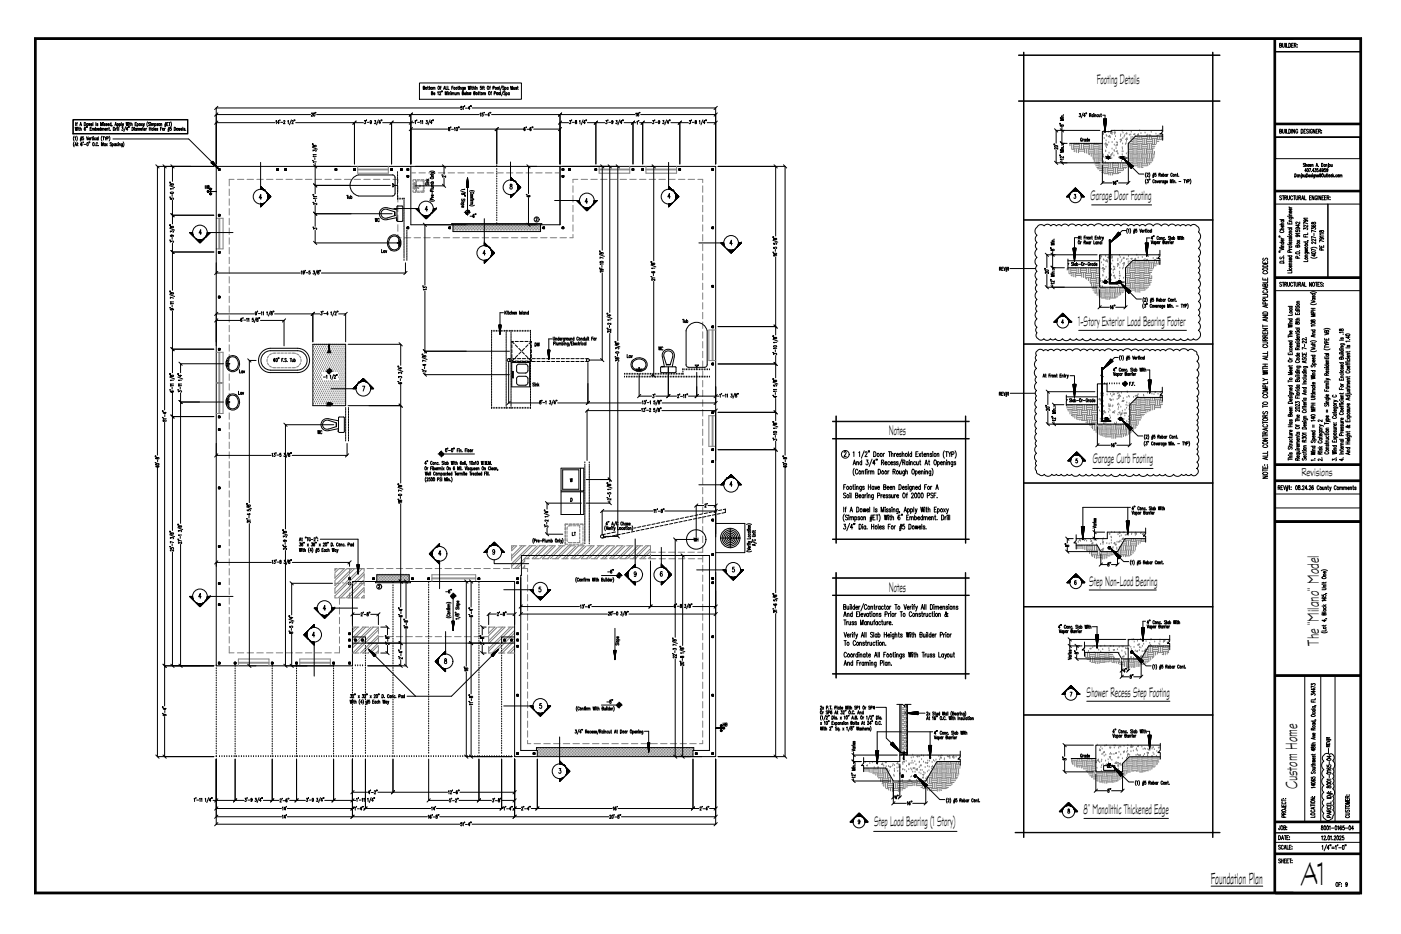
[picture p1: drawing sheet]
<svg xmlns="http://www.w3.org/2000/svg" width="914mm" height="610mm" viewBox="0 0 914 610" stroke-linecap="round" stroke-linejoin="round" font-family="sans-serif">
<defs><g id="words">
<text font-size="23" x="850" y="577">A1</text>
<g font-size="11.5">
<text x="861" y="421" transform="rotate(-90 861 421)">The &quot;Milano&quot; Model</text>
<text x="847" y="515" transform="rotate(-90 847 515)">Custom Home</text>
<text x="790" y="577">Foundation Plan</text>
</g>
<text font-size="10.1" x="707" y="531">8&quot; Monolithic Thickened Edge</text>
<g font-size="9.8">
<text x="716" y="55">Footing Details</text>
<text x="712" y="131">Garage Door Footing</text>
<text x="704" y="213">1-Story Exterior Load Bearing Footer</text>
<text x="580" y="284">Notes</text>
<text x="713" y="302">Garage Curb Footing</text>
<text x="711" y="382">Step Non-Load Bearing</text>
<text x="580" y="386">Notes</text>
<text x="709" y="455">Shower Recess Step Footing</text>
<text x="571" y="539">Step Load Bearing (1 Story)</text>
</g>
<text font-size="8.2" x="849" y="311">Revisions</text>
<g font-size="5.3">
<text x="133" y="125">HB</text>
<text x="244" y="146">WC</text>
<text x="348" y="227">DW</text>
<text x="429" y="230">WC</text>
<text x="206" y="284">WC</text>
<text x="377" y="351" transform="rotate(-90 377 351)">LT</text>
<text x="452" y="355">WH</text>
<text x="694" y="358">8&quot;</text>
<text x="737" y="440" transform="rotate(-90 737 440)">4&quot;</text>
<text x="741" y="444" transform="rotate(-90 741 444)">8&quot;</text>
<text x="471" y="475">HB</text>
<text x="693" y="497">8&quot;</text>
<text x="587" y="523" transform="rotate(-90 587 523)">4&quot;</text>
</g>
<g font-size="4.9">
<text x="288" y="117">2'</text>
<text x="343" y="130">6'</text>
<text x="463" y="332" transform="rotate(-90 463 332)">2'</text>
<text x="726" y="371" transform="rotate(-90 726 371)">8&quot;</text>
<text x="700" y="428">8&quot;</text>
<text x="726" y="518" transform="rotate(-90 726 518)">8&quot;</text>
</g>
<g font-size="4.4">
<text x="203" y="151">3'</text>
<text x="429" y="261" transform="rotate(-90 429 261)">3'</text>
</g>
<text font-size="4" x="418" y="82" transform="rotate(-90 418 82)">1'</text>
</g></defs>
<g fill="none" stroke="#000" stroke-width=".65">
<path d="M23 25h866v558h-866zM23 25h865v558h-865zM24 26h864v556h-864zM665 36h131M668 34v513M791 34v513M792 34v513M832 26v556M833 26v556M833 34h55M835 30l1-1v-1h-1v3h1v-1M837 28l1 3v-3"/>
<path d="M839 28v3M840 28v3h1M841 28a1.3 1.3 0 0 1 1 2 1.3 1.3 0 0 1-1 1zM843 30h1M844 28h-1v3h1M845 30l1-1v-1h-1v3M845 30l1 1M847 29h.1M847 31h.1M274 54h66v11h-66zM276 57h1v-1h-1v2h1v-1M279 57h1"/>
<path d="M279 56l1 2M280 57h1M280 56l1 2M282 57h1v1M282 57v1M283 57h1v1M287 57h1M288 56v2M288 59v1M289 59v1M290 58v-2l1 2M290 58h.1"/>
<path d="M291 56v2h1M292 56v2h1M292 60h.1M294 60h.1M295 57h.1M296 56h-1v2M299 57h.1M299 56v2M300 57v1M300 56h.1M300 57h1v1M303 57l-1 2"/>
<path d="M303 57h-1v1h1M304 57h-1l1 1h-1M304 60v2M306 56v2v-2l1 2v-2M307 56h.1M307 57v1M308 57h.1M308 56v2M309 57l1 1M309 56v2M310 57v1M310 56h.1"/>
<path d="M311 57v1M312 60l1 2M313 60l1 2M314 56l-1 1a.7 .7 0 0 1 1 1h-1M315 57h.1M315 56v2M316 57h.1M316 56v2M320 57h.1M320 56v2M321 60v2M322 57h1v-1h-1v2"/>
<path d="M326 56v2M327 60v2M328 56l-2 3M329 59l-2 4M329 57l-1-1 1 2h-1M329 57h1v1h-1M329 57v2M332 57h-1v1h1M332 57v1M333 58v-2l1 2 1-2v2M335 57v1h1M336 57v1"/>
<path d="M337 57h-1l1 1h-1M338 57h.1M338 56v2M48 78h75v9h-75zM48 78h74v9h-74zM49 80v2M51 80l-1 2M55 80a1.1 1.1 0 0 1 1 1 1.1 1.1 0 0 1-1 1zM61 80v2M63 80v2M67 80h.1M72 80v2"/>
<path d="M79 80v2M82 80l1 2v-2v2l1-2M84 80h.1M85 80v2M89 80h-1v2h1M96 80v1v2M98 80h.1M108 80v3M109 80l-1 3M110 80h-1v2h1M110 80h1M111 80v2"/>
<path d="M111 80l1 1-1 2M141 75h62M142 79l-2 2M142 74l-2 2M142 69l-2 3M180 79v2M183 78v1M183 80h1M185 79h1l-1 2h1M188 79v2M190 78l-1 3M191 79v2"/>
<path d="M192 78v1M203 74h1l-1 2h1M206 73v1M207 75h106M232 79l-2 2M238 79h1h-1l1 1-1 1v-1M239 78v1M240 80h1M242 79v1v-1v1v1v-1M244 79h1v1v1l-1-1M247 78l-1 3M249 78v1"/>
<path d="M257 79l-2 2M268 75v32v-27h-12v27v-27h-6M269 79l-2 2M269 74l-2 2M271 79v2M272 78v1M273 80h1M274 79h1v2M276 79v2M278 79h1h-1l1 1v1l-1-1M281 78l-2 3M282 61v-1v2v-1"/>
<path d="M282 78v1M283 78v1M283 61h1v-1l-1 2h1M286 60v2M287 60h1l-1 2h1M291 62v-2v2l1-2v2M292 60v2M293 61h1v1M293 60v2M294 60v2M295 61l1 1M295 60v2"/>
<path d="M296 61v1M297 60v2l1-1M298 60v2M298 61h1v1M299 61h1v1M300 70h-159v37M301 69v1a.7 .7 0 0 1 1 1 .6 .6 0 0 1-1 0M302 61h1v-1h-1v2h1l-1-1M302 70v-1v3M303 61h1v-1l-1 2h1M303 69v1M304 71h1"/>
<path d="M306 60l1 2v-2v2v-2M307 71h-1v-2v3M307 69v1M308 69l-1 1M308 70h159v37M309 61h1v-1h-1v2h1v-1M312 60h1M313 60h1M313 74h1v2M315 74v1a.6 .6 0 0 1 0 1l-1-1M315 61h1v1M315 60v2"/>
<path d="M316 73v1M316 61h1v1M316 75h2M319 75h-1l1-1v2M320 73v1M320 60h1M321 75h93M323 61v-1v2M330 60h-1l1 1-1 1M330 61l1-1v1v1h-1M330 60v3M332 61v-1v1v1"/>
<path d="M332 60v2M366 75v32M367 79l-3 2M367 74l-3 2M372 79v1a.7 .7 0 0 1 1 1 .6 .6 0 0 1-1 0v-1M373 78v1M374 80h1M376 79v1v1l-1-1 1-1zM378 79h1v2M381 78l-2 3M382 78v1M383 78v1"/>
<path d="M390 79l-2 2M395 79h1v1v1l-1-1M397 78v1M397 80h2M400 79l-1 1v-1h1v1v1l-1-1M402 79h1h-1l1 1a.6 .6 0 0 1 0 1 .6 .6 0 0 1-1 0v-1M405 78l-2 3M406 78v1M407 78v1M414 79l-2 2M415 74v2M417 74h-1v1v1l1-1h-1"/>
<path d="M418 73l-1 1M418 75h49M421 79l-3 2M426 79h1h-1l1 1a.6 .6 0 0 1 0 1 .6 .6 0 0 1-1 0v-1M427 78v1M428 80h1M431 79l-1 1v-1h1l-1 2v-1M433 79v1v1l-1-1M435 78l-1 3M437 78v1M445 79l-2 2M450 79h1h-1l1 1a.6 .6 0 0 1 0 1 .6 .6 0 0 1-1 0v-1"/>
<path d="M451 78v1M452 80h1M454 79l1 1-1 1v-1v-1zM456 79h1v2M459 78l-2 3M461 78l-1 1M461 78v1M468 69l-2 3M468 79l-2 2M468 74l-2 2M665 66h131M692 77h.1"/>
<path d="M693 77h1M693 76h1M694 75h.1M694 76h-1M694 78h-2h2l-2 1h2M704 74h1v1v1h-1M707 74l-1 3M708 75h-1l1-1v2M709 74h.1M711 75h1v-1h-1v2M712 75v1M713 75v1"/>
<path d="M714 75v1M714 74h.1M714 75h1v1M717 75h-1v1h1M717 75v1h1M718 75v1M718 75h1M719 74v2M720 75h1v3M720 78h2l-1 8zM720 80l2-2-1 2M721 78h-1"/>
<path d="M721 78l-1 1zM722 78l-2 1 1-1M722 80l-1 1M722 79l-1 2M722 79l-1 1 1-1M722 78l-1 2M722 78l-2 2 2-2M722 78l-2 1M48 89v1v2M48 93v1v2M49 90v-1v2M49 95v-2l1 2"/>
<path d="M49 83v2l1-2v2l1-2M49 94h1M50 81h.1M50 89l1 1-1 2M50 94h1M51 93v2M51 84v1M51 83h.1M51 84h1M52 83v2M52 82l1-2v2M52 84h1v1"/>
<path d="M52 81h1M52 91h1M52 90h1M53 89l-1 3M53 89v3M54 93h-1v1v1v-1M54 93h.1M55 89h-1v1a.7 .7 0 0 1 1 1 .6 .6 0 0 1-1 0M55 94h1M56 83h-1v1v1h1v-1h-1M56 89l1 2 1-2M57 83h-1"/>
<path d="M57 93a1 1 0 0 1 1 1 1 1 0 0 1-1 1zM57 83h.1M58 91h1l-1-1v1h1M58 81v1v-1l1 1v-1M58 93h.1M59 93h-1M59 84h.1M59 90v1M59 81h1l-1 1h1M60 90l-1 1M60 83h-1v2h1M60 90h.1"/>
<path d="M60 84h1v1M60 84v1M60 89l1 2M61 84h1v1M61 90v1M61 89h.1M62 95h.1M62 84h1v1h-1M62 83v2M62 90v1M64 84v1M64 90h-1v1h1"/>
<path d="M64 90v1M64 94l-1-1v1v1h1M64 81h-1l1 1h-1M64 89v2M64 95h.1M66 82v-2v2l1-2v2M66 84h-1v1h1M66 83v2M66 84h1v1M66 95v-2l1 2v-2v2M66 84v1M67 89l-1 1 1 2"/>
<path d="M67 84h1v1M67 89h1M67 81v1M68 89v2M68 89l1 1v-1M68 84h1l-1 1h1M69 81h-1l1 1h-1M69 94h-1v1h1M69 94v1M69 90v1M69 94l1 1M70 84v1"/>
<path d="M70 90h1v-1h-1v2M70 81h-1l1 1h-1M70 94l-1 1M70 81h1l-1 1h1M71 84h.1M71 83l1 2M71 89l1 1-1 2M72 85h.1M72 81v1M73 93h-1l1 2h-1M73 82h.1M73 94h1v1h-1"/>
<path d="M73 94v2M74 91h49l15 15h1h-1M74 83a1.1 1.1 0 0 1 1 1 1.1 1.1 0 0 1-1 1zM75 82l1-2v2M75 81h1M75 94v1M75 84v1M76 84h-1M76 84v1M76 83h.1M77 81v1M77 81v2"/>
<path d="M77 94h-1v1h1M77 83v2M77 94v1M77 93h.1M78 83v2M78 94v1M78 81h1l-1 1M78 81v2M80 83v1a.6 .6 0 0 1 0 1 .6 .6 0 0 1-1 0M80 81v1l1-1M80 94v2h-1M80 94h-1v1h1"/>
<path d="M80 82v1M80 93l1 1-1 2M82 83l-1 3M83 84h-1l1-1v2M84 83h.1M84 81v1M84 81h1M85 81h1v1M86 83a1.1 1.1 0 0 1 1 1 1.1 1.1 0 0 1-1 1zM88 84v1M88 83h.1M88 81h1"/>
<path d="M89 84h-1l1 1M89 84v1M89 81h1v1h-1M89 81v2M90 84v1M90 84h1v1M92 84h1h-1v1h1M92 81l1 1M93 81l-1 1M93 84h.1M93 83l1 2M93 81l1 1v-1"/>
<path d="M94 82l-1 1M94 84h1l-1 1h1M95 84v1M96 84h-1M97 84h1M97 83v2M98 80h-1l1 2h-1M98 81v1M98 83v2M99 81h1v1M99 81v1M100 81v1"/>
<path d="M100 83v2M101 81h1l-1 1M101 84h1l-1 1h1M101 81v2M103 84h-1l1 1h-1M103 81h-1l1 1h-1M105 84h.1M105 81h1v1M105 81v1M106 83h-1v2M107 84v1M107 82h2"/>
<path d="M108 81h1M108 84h-1M109 81h.1M110 85h1M110 84h1M110 83v3M111 83l-1 3M112 83h-1v1h1a.6 .6 0 0 1 0 1 .6 .6 0 0 1-1 0M114 83a1.1 1.1 0 0 1 1 1 1.1 1.1 0 0 1-1 1zM117 84v1v-1v1l1-1M118 84h1l-1 1h1M119 83v2"/>
<path d="M121 84h-1l1 1h-1M121 85h.1M141 80h39M182 80h-1l1-1v2M193 80h44M204 96l3 1M204 94h1M204 99v-1h1a.6 .6 0 0 1 1 0 .6 .6 0 0 1 0 1M204 95v1l2-1v1zM231 80v27M248 80h-1l1-1v2M268 80h2"/>
<path d="M268 84h24M269 83l-2 2M282 80h-1l1-1v2M293 83l1 1-1 1 1-2zM294 83h.1M295 84h1M297 84v-1v2M299 83h.1M300 83h.1M300 84h41M324 84v23M325 83l-2 2"/>
<path d="M343 83h-1v1v1h1v-1l-1 1M343 83h.1M344 84h1M347 83h-1v1v1h1v-1l-1 1M347 83h.1M348 83h.1M348 84h18M366 80h5M367 83l-3 2M382 80h-1l1-1v2M383 80h12M389 80v27"/>
<path d="M406 80h-1l1-1v2M407 80h8M413 80v27M417 80h8M419 80v27M436 80h-1l1-1v2M438 80h11M444 80v27M460 80h-1l1-1v2M462 80h5M688 94v1M688 94h.1"/>
<path d="M688 84l2 2M688 95a1 1 0 0 1 1 0 1 1 0 0 1 1 1 1 1 0 0 1-1 0 1 1 0 0 1-1-1zM689 98v8h29M690 96v1l-1-1-1 1h1M692 81h.1M692 80v1M692 98h.1M692 93l2 2M692 84l2 2M692 82l1-1 1 1h-1zM693 98h1M693 97h1"/>
<path d="M693 83v2M694 96h.1M694 96h-1v1M694 98h-2l2 1h-2h2M695 85h-2v9h2M697 94h-4v1M698 94h21M706 91v-1h-1l1 2v-1M707 91v1M707 91h.1M708 91v1M710 91h-1v1h1"/>
<path d="M710 90v2M710 91h1l-1 1h1M718 85h-29v8M721 83l1-1zM721 85h.1M721 86h.1M721 84l1-1zM721 81l1-1-1 2zM721 85v1M721 84v1M721 84h.1M722 84h-1h1"/>
<path d="M722 83l-1 1 1-1M722 82l-1 1M722 83l-1 1M722 82l-1 1 1-1M722 81l-1 1M722 81l-1 1 1-1M722 80l-1 1 1-1M759 85h-34v1h-6v20h17v-12l5-5h18M759 82v4l-2 1h2v4M833 80h55M833 81h55M833 90h55h-55"/>
<path d="M833 90h55v14h-55zM833 89h55M835 86l1-1v-1h-1v3h1v-1M837 84l1 3v-3M839 84v3M840 84v3h1M841 84a1.3 1.3 0 0 1 1 2 1.3 1.3 0 0 1-1 1zM843 84v3M845 84v3l-1-3v3M847 85a.7 .7 0 0 0-1-1 .7 .7 0 0 0 0 1v1a.7 .7 0 0 0 0 1 .7 .7 0 0 0 1-1M849 84a1.3 1.3 0 0 1 1 2 1.3 1.3 0 0 1-1 1zM851 86h1"/>
<path d="M852 84h-1v3h1M854 85a.7 .7 0 0 0-1-1 .6 .6 0 0 0 0 1l1 1a.7 .7 0 0 1 0 1 .7 .7 0 0 1-1 0M854 84v3M857 85a.7 .7 0 0 0-1-1 .7 .7 0 0 0-1 1v1a.7 .7 0 0 0 1 1 .7 .7 0 0 0 1-1h-1M858 84v3l-1-3v3M859 86h1M860 84h-1v3h1M861 86l1-1v-1h-1v3M861 86l1 1M863 85h.1M863 87h.1M102 108l2 2"/>
<path d="M106 108l3 2M107 109v159M111 119h.1M112 108l2 2M113 109v9M138 106l1-1 4 5zM138 106h2M138 106h1h-1M138 106h1M138 107h2zM138 107h2M139 107h1"/>
<path d="M139 105h.1M139 107h1zM139 107h2M139 108h2h-1M140 109h-37v188M140 108h1M140 108h1zM140 107h-1M141 108h.1M141 109h.1M141 109h1M141 109h1z"/>
<path d="M141 108h-1h1M142 109h.1M142 110h.1M143 110h.1M143 110h1v1h-1zM143 110v1M143 111h1M144 110l-1 1 1-1M144 110l-1 1M144 111h-1M170 106v18v-2l7 6-7 7v-2M181 110h1v1h-1z"/>
<path d="M181 111l1-1-1 1M181 110v1v-1v1v-1v1l1-1M182 110l-1 1M182 111h.1M186 111l1-1-1 1M186 110h1v1h-1zM186 110h.1M186 110v1M187 111h.1M187 110l-1 1M204 105h1M205 120l2 2"/>
<path d="M205 108l2 2M205 103v1M206 106v3M206 106h-2h1M206 102h-2h1M206 101h-2h1M219 110h1v1h-1zM219 110h.1M219 110v1M220 111h.1M220 110l-1 1 1-1M220 111h-1"/>
<path d="M220 110l-1 1M229 109h-23v12h23M231 116l3-2h22l2 1v11l-1 2h-23a7 7 0 0 1-3-12zM231 110h1v1h-1zM231 110v1v-1v1l1-1-1 1 1-1-1 1M232 111h.1M232 110v1M232 110l-1 1M255 110h1v1h-1zM255 110h.1M256 110h-1M256 110l-1 1"/>
<path d="M256 111h.1M256 110v1M256 120l2 1-2 1zM259 113h.1M259 114h.1M259 115h.1M259 116h.1M259 117h.1M259 118h.1M259 119h.1M261 111h1M261 110h2v1h-2z"/>
<path d="M261 110l1 1M262 110l1 1M262 110h1M263 111l-2-1 1 1M263 111l-1-1 1 1M266 116v-1v1v-1l1 1M266 110h1v1h-1zM266 115h1v1h-1zM266 110h.1M266 115l1 1-1-1M266 110v1M267 110l-1 1"/>
<path d="M267 115h-1h1h-1h1M267 111h.1M267 111h-1M278 120h.1M278 118h2M278 120v1l2-1v1M279 119h1M279 117l1 1M280 117h-1M280 118h-1v1M280 112h2h2M281 119h2"/>
<path d="M281 114h2M282 112l1 1h-1M282 115h1M282 119h1M283 120h-1v1M283 114h-1v1M283 113h1M289 108l2 2M290 109v5M290 116v5h-19M305 120l1 1zM305 119l1 2-1-1"/>
<path d="M305 119l1 1zM305 119l1 1M305 118v1zM305 118v1v-1M305 118h.1M305 117v1M305 117h.1M305 116h.1M305 116l1 6h-2zM305 116v1M324 109h.1M324 111h.1"/>
<path d="M324 112h.1M324 114h.1M324 115h.1M324 117h.1M324 119h.1M333 117v-1l7 6-7 7v-2h1M333 116h1l-1 1M333 106v11M333 117l1-1-1 1M333 116h.1M334 116h-1M334 116l-1 1"/>
<path d="M334 116l-1 1 1-1M334 117h-1M334 118l1-1-1 1M334 117v1M335 117l-1 1M335 117v1M335 118h1M335 118h.1M336 118h-1M336 118h.1M336 118v1M336 119h.1"/>
<path d="M337 119h.1M337 120h.1M338 120h-1M344 108l2 2M345 109v17M366 109v38h-98v-38M367 115v1M367 116h.1M367 110h1v1h-1zM367 115h1v1h-1zM367 110h.1M367 115h1"/>
<path d="M368 110l-1 1M368 115h.1M368 110v1M368 116l-1-1 1 1M368 111h.1M371 110l1 1M371 111h1h-1M371 110h1v1h-1zM371 110l1 1v-1M372 111l-1-1 1 1M372 110v1M388 110h1v1h-1z"/>
<path d="M389 110h-1M389 110l-1 1M389 111h.1M389 110v1M392 108l2 2M393 109v54M397 108l2 2M398 109v95M402 108l2 2M403 109v113M413 111l1-1-1 1M413 110h1v1h-1z"/>
<path d="M413 110h.1M413 111h1h-1M413 110v1v-1M414 111h-1M414 110l-1 1M414 111h.1M419 110h.1M419 110h1v1h-1zM419 110v1M420 110l-1 1M420 111h.1M420 111h-1"/>
<path d="M426 108l2 2M427 109v61M436 106v18M443 110h1v1h-1zM443 110h.1M444 111h.1M444 110l-1 1M444 110l-1 1 1-1M465 110h1v1h-1zM465 110h.1M465 110v1M466 110l-1 1"/>
<path d="M466 111h-1M466 111h.1M469 109h43v188M505 108l2 2M506 109v45M511 108l2 2M688 105l2 2M692 102h.1M692 101h.1M692 105l2 2M693 105v1M694 102v1l-2-1v1h1"/>
<path d="M694 104h-2M719 108v11h7M721 118l-3 2M726 119l1-1v2M728 119v-1v1v1v-1v1M729 118v1M733 103h.1M733 103l7 6-2 1zM733 103v1M734 104h.1M734 104v1M734 105v-1v1"/>
<path d="M735 104v1M735 105h.1M735 105v1M735 105v1zM736 105v2M736 106v1M736 107v-1v1M736 106v2M736 108v11h-6M737 106v2v-2M737 106v2M737 107v2"/>
<path d="M737 107v2v-2M737 118l-2 2M738 107v2M738 109v-2v2M738 109v-2v3M738 107v3M738 110v-3v3M739 108v2M739 108v1zM739 109l4 5h4M739 108v1v-1M739 108v1"/>
<path d="M740 108v1M748 113v1v2M748 117v1v2M749 114v-1v2h1M749 117v1l1 1h-1M750 113v1v2M750 117h.1M751 117h-1M752 115h1M752 114h1M753 113l-1 3M753 113v3"/>
<path d="M753 118v-1l-1 1 1 1M755 113h-1v1a.6 .6 0 0 1 1 0 .7 .7 0 0 1-1 1M755 118l1 1v-1M756 119h1v-1l-1 1h1M756 114h1v-1h-1v2M757 114v1M758 118v1M758 114h1h-1v1h1M759 114h1v1h-1M759 113v2M759 118v1M761 118v2h-1"/>
<path d="M761 118h-1v1h1M761 119h1v-1l-1 1h1M761 114h-1l1 1M761 114v1M762 114v1M762 114h.1M764 119v-2v2l1-2v2M765 114l-1-1v1v1h1M766 118v1M766 117h.1M766 118h1v1M767 114h1v1"/>
<path d="M767 114v1M767 119h1M768 114h1M768 113l1 2M769 115h.1M769 118h2M773 117h1M773 117v2M774 117v1l1-1M774 118v1M775 118h1v-1h-1v2M777 117v1v2"/>
<path d="M845 113l1 1a1.1 1.1 0 0 1-1 2zM847 114v1v1v-1M847 114v2M848 115l1-1v2M848 114v2M850 114h.1M850 114l-1 2M851 114v1h1M852 107h-1l1 1-1 1v-1M852 108l1-1v2M852 107v2M852 114v2"/>
<path d="M853 113a1.1 1.1 0 0 1 1 1 1.1 1.1 0 0 1-1 2zM853 111h-1v-1v2M853 110a1 1 0 0 1 1 1 1 1 0 0 1-1 1zM854 115h1v-1l-1 1v1l1-1M854 108v-1l-1 1 1 1v-1M854 107v2M854 110h1v2M855 107v2v-2l1 2v-2M856 112h.1M856 114h-1l1 1h-1M856 108l1-1v2M856 107v2"/>
<path d="M857 114h.1M857 114v2M858 111h-1v-1v2M858 114v2h-1M858 114h-1v1v1l1-1M858 110h1l-1 1h1a.6 .6 0 0 1 0 1 .6 .6 0 0 1-1 0M858 115l1-1v2M858 114v2M859 109v-2l1 2M859 108h1M860 110l-1 1a.6 .6 0 0 1 1 0 .7 .7 0 0 1-1 1M861 114h-1l1 1h-1"/>
<path d="M861 109h.1M861 112h.1M862 114h-1l1 1M862 114v1a.8 .8 0 0 0 0-1 .8 .8 0 0 0-1-1 1 1 0 0 0 0 2l1 1v-1M862 110v1v1v-1M863 107a1.1 1.1 0 0 1 1 1 1.1 1.1 0 0 1-1 1zM864 111h-1v-1h1v1v1h-1M864 114v1h1M865 108l-1-1v1v1l1-1M865 107v2M865 114v2M865 110h-1v1a.6 .6 0 0 1 1 0 .7 .7 0 0 1-1 1"/>
<path d="M865 108l1-1v2M866 114h.1M866 113v3M867 113v3M867 111h-1v-1l1 1-1 1M867 107h.1M867 107v2M869 107v2l1-1M870 107v2M870 113v3M870 115l1 1M871 114l-1 1"/>
<path d="M871 115h.1M873 114h-1v1v1l1-1M874 115l1-1v2M874 114v2M875 115l1-1v2M111 121l3 1M111 129h.1M111 129v1h1a.7 .7 0 0 1 1-1 .6 .6 0 0 1 0 1M111 126a1 1 0 0 1 1-1 1 1 0 0 1 1 1 1 1 0 0 1-1 1 1 1 0 0 1-1-1zM111 120v1l2-1v1zM112 139l2 3M112 127v1"/>
<path d="M113 131v15M113 123h-2l1 1M143 140h1v1h-1zM143 140h.1M143 140v1M144 140l-1 1M170 133h.1M170 123l1-1-1 1M170 134l1-1-1 1M170 122h.1M171 124v-1v1M171 122l-1 1"/>
<path d="M171 129h-2l1-2v3M171 123l-1 1 1-1M171 133l-1 1 1-1M171 133l-1 1M172 123l-1 1M172 124h.1M172 133l-2 1M172 123l-1 1 1-1M172 133l-2 2M173 124h.1M173 132l-3 3 3-3M173 125h.1"/>
<path d="M174 125h.1M174 126h.1M174 126h1M175 127h.1M175 126l-1 1M175 130l1-2-1 2M175 128l1-1-1 1M175 126v1M176 127l-1 1M176 127l-1 2M176 128l-1 1M177 128l-2 2"/>
<path d="M177 128l-3 2M177 128l-3 3M204 132h1M204 127h1M205 138l2 3M206 140h50M206 134v14M206 130v2M207 133v1l-2-1v1M207 129h-2v1M207 128h-2v1M226 128h1"/>
<path d="M227 128v2M228 128v2v-1M228 128v2M229 129v-1l1 1v1l-1-1M229 128v2M253 137a3 3 0 0 0-4 2 3 3 0 0 0 4 3l5-1M253 137l5 1M255 121h-49v5M257 136h14l3 3M258 121h1M258 138v3zM259 137l-6-1a4 4 0 0 0-5 3 4 4 0 0 0 5 4l6-1"/>
<path d="M259 130h.1M259 120h.1M259 121h.1M259 122h.1M259 123h.1M259 124h.1M259 126h.1M259 127h.1M259 128h.1M259 129h.1M261 130h.1M262 130h.1"/>
<path d="M263 130h.1M264 130h.1M264 131h.1M264 132h.1M264 134h.1M264 135h.1M264 136h.1M264 137h.1M264 138h.1M264 139h.1M264 140h.1M272 136l2 2"/>
<path d="M272 136l1 1M273 136v1M273 136h.1M273 136h-2l7 7 7-7h-2M273 137l-1-1 1 1M274 138l-2-2 2 2M279 137h-2l2-2v3M280 131h2h2M281 123h2M281 140h.1M282 122h1M282 128v1"/>
<path d="M282 129h1M282 139h.1M282 130v-1l-1 1h2M282 125v-1h-1v1h2M282 125v2M282 138v1M283 122v1h-1M283 127v1l-1-1v1M283 137v1M283 137h.1M283 138h.1M283 136l1 1"/>
<path d="M283 121h-1v1M283 138v-1v1M284 137l-1-1 1 1M284 136h.1M284 136h1M285 136h.1M289 120l2 2M301 124l3 2M301 133h2M301 131h2M301 126h1l1 1v-1l-1 1a.7 .7 0 0 1-1-1zM302 133l-1 1h1h1l-1-1"/>
<path d="M302 130l-1 1 2-1v1M302 135h1h-1h-1h1M303 123v1h-2M303 139h4M303 127l1 1M303 128h1M304 139h.1M304 139h1h-1M304 122h1M305 121v1M305 122h.1M305 121l1 1"/>
<path d="M305 121l1 1-1-1M305 121l1 1zM305 140h.1M305 139h-1M305 137v1M305 122v19M305 139v1M305 137h.1M306 137l-1 1M306 121l-1-1 1 2M306 138h-1M306 138l-2 2"/>
<path d="M306 138l-1 1M306 138v1M306 125l2-1 2 1M306 134h2h2M306 139h.1M307 128h2M307 131h2M307 132h2M307 130h2M308 126h-1l1-1 1 1M308 131h1M308 128v1h-1"/>
<path d="M308 132v1h-1M308 133h-1M309 130h.1M310 140h.1M311 140h.1M324 120h.1M324 122h.1M324 123h.1M324 125h.1M324 126h.1M324 128h.1M324 130h.1"/>
<path d="M324 131h.1M324 133h.1M324 134h.1M324 136h.1M324 138h.1M324 139h.1M333 120v1a1 1 0 0 1 1 1 1 1 0 0 1-1 1v-1a1.1 1.1 0 0 0 1-1 1.1 1.1 0 0 0 0-1zM333 128l1-1-1 1M334 127l-1 1M335 127l-2 1M335 127l-2 2 2-2M335 127l-2 2"/>
<path d="M336 126l-3 3 3-3M338 121h.1M338 120h.1M338 120v1v-1M338 122l1-1-1 1M339 121l-1 1M339 122l-1 1M339 122l-1 2M340 122l-2 2M340 122l-3 2M340 122l-3 3M345 129v18"/>
<path d="M362 131h14M376 131l3 3M377 131l2 2M377 131l1 1M378 131v1M378 131h.1M378 131h-2l7 7 7-7h-2M380 135l3 3M380 135l3 2M381 135l2 2M382 135l1 2M382 136l2 1"/>
<path d="M383 136l1 1M383 132h-1l1-2v3M383 136h1h-1M384 136h1h-1M384 135l1 1M385 136h-1M385 135h1M385 135v1M386 135h.1M387 134h.1M387 133h.1M387 133v1"/>
<path d="M388 132v1M388 133h-1M388 133h.1M388 132h.1M388 131l1 1M388 131l1 1-1-1M388 131h1M389 131h.1M389 131h1M390 131h.1M436 124v-2l7 6-7 7v-2M436 133h.1"/>
<path d="M436 124l1-1v1M436 122h.1M437 122h-1M437 133l-1 1M437 122l-1 1 1-1M437 122l-1 1M437 133l-1 1 1-1M437 128h-1l1-2v4M438 124v-1v1M438 133l-2 1M438 123l-1 1M438 133l-2 1 2-1"/>
<path d="M438 133l-2 2M439 124h-1M439 124h.1M439 132l-3 3 3-3M439 125h.1M440 125h.1M440 126h.1M441 126h.1M441 126v1M441 131l2-3-3 3M441 127v-1v1M441 128l1-1-1 1"/>
<path d="M441 127h.1M442 127h-1M442 127l-1 1M442 127l-1 2M442 128l-1 1M443 128l-2 1M443 128l-2 2M443 128l-3 3M696 128h2M696 128l6-5 6 5h-2M698 128h-1M698 127l-1 1 1-1"/>
<path d="M698 127l-1 1M700 125l2-2-2 2M701 125l1-2-1 2M701 125l2-2-2 2M701 127h1v1a.8 .8 0 0 1 0 1 .8 .8 0 0 1-1 0M702 123l-6 5M702 123l-6 5 6-5M702 123l-6 5 3-2M702 123l-2 2M703 123l-2 2M703 124l-1 1M703 124v1v-1"/>
<path d="M703 124v1M704 124l-1 1M704 125h-1M704 125h.1M704 125h1M705 125l-1 1M705 125v1M705 126h.1M705 127h1M705 126h1M706 126l-1 1M706 126l-1 1 1-1"/>
<path d="M706 127h.1M706 127v1v-1M706 127v1M707 127l-1 1M707 128h-1M707 128h.1M708 128h-1M708 128h.1M713 134h39M833 125h55M833 124h55M833 133h55"/>
<path d="M836 128a.6 .6 0 0 0-1 0 .7 .7 0 0 0 1 1 .7 .7 0 0 1 0 1 .7 .7 0 0 1-1 0M837 128h1M838 128v2M839 129h1v-1h-1v2M839 129l1 1M840 128l1 2h1v-2M841 136h2M841 135l1 1M843 138a.7 .7 0 0 1-1 1 .7 .7 0 0 1 0-1v1M843 136a.7 .7 0 0 1-1 1 .7 .7 0 0 1 0-1v1M843 140h-1v1M844 128a.7 .7 0 0 0-1 0 .7 .7 0 0 0-1 1 .7 .7 0 0 0 1 1 .7 .7 0 0 0 1 0"/>
<path d="M844 128h1M845 128v2M846 128v2h1v-2M848 129h1v-1h-1v2M848 129l1 1M850 130v-2l1 2M850 130h1M851 128v2h2M855 129h.1M856 128h-1v2h1M858 128v2l-2-2v2M860 128a.7 .7 0 0 0-1 0 .7 .7 0 0 0-1 1 .7 .7 0 0 0 1 1 .7 .7 0 0 0 1-1h-1"/>
<path d="M860 128v2M862 128v2l-1-2v2M863 129h.1M864 128h-1v2h1M864 129h1M866 128h-2v2h2M866 129h1v-1h-1v2M867 133v48M867 129v1M868 129h.1M868 130h.1M111 149l3 1"/>
<path d="M111 157h.1M111 147h.1M111 158v-1l1 1 1-1v1M111 151h1h1v1M111 148v1l2-1-1 1zM112 153v1h-1l1-1 1 1M112 155v1M113 159v30M113 140h27M124 152h2h-2l7 7 6-7h-2M124 152l3 3M124 152l3 2"/>
<path d="M124 152l2 2M124 152l2 1M125 152h1M126 152h.1M126 153l-1-1 1 1M126 154l-2-2 2 2M127 156l4 3-3-3M128 156l3 2M129 156l2 2M130 157l1 1M131 157h1h-1M131 157h1"/>
<path d="M131 156l1 1M132 152h-2l1-2v3M132 156v1M132 156v1v-1M132 157v-1v1M133 156h.1M133 156h-1M134 156h.1M134 155h.1M135 154h.1M135 154v1M135 153h1"/>
<path d="M135 152l1 1h-1M135 152h17M135 152l1 1-1-1M136 154l-1-1v1M136 152v1M136 152h1M136 153l-1-1 1 1M137 152h.1M144 141h-1M205 157l2 3M206 150v9h54M254 154a5 5 0 0 1 6 0 5 5 0 0 1 2 6 4 4 0 0 1-6 4 4 4 0 0 1-3-6z"/>
<path d="M259 143v1zM259 144v-9h4v9h-1M259 144h1M260 145h2M260 158v-2a4 4 0 0 0-5-1 4 4 0 0 0-1 5 4 4 0 0 0 3 3 4 4 0 0 0 3-2v-2M261 158v1M261 158l-2 1h2M264 141h.1M264 142h.1M264 143h.1M264 144h.1M264 145h.1"/>
<path d="M264 146h.1M264 147h.1M264 148h.1M264 149h.1M264 150h.1M264 152h.1M264 153h.1M264 154h.1M264 155h.1M264 156h.1M264 157h.1M264 158h.1"/>
<path d="M264 159h.1M264 160h.1M266 151h.1M266 152h.1M266 153h.1M266 154h.1M266 155h.1M266 156h.1M266 157h.1M266 158h.1M266 159h.1M266 148h1v1h-1z"/>
<path d="M266 148h.1M266 148v1M267 148l-1 1v-1M267 148l-1 1 1-1M267 149h.1M267 149h-1M275 140l3 3M276 140l2 3M276 141l2 2M276 146l2 2M277 141l1 1M277 141l2 1"/>
<path d="M277 141l2 1-2-1M277 147v39M278 141l1 1M279 141v1M279 141h1M280 141h-1M280 141h.1M280 140h.1M280 140v1M280 140h1M293 148h1v1h-1zM293 148h.1"/>
<path d="M293 148v1M294 148l-1 1M294 149h.1M295 147v-1h59v1M296 147v4h57v-4M307 141h1M309 140a1 1 0 0 0 0 1 1 1 0 0 0 0 1v-1M316 158h.1M316 143v17M316 158v1M316 159h.1M317 159l-1 1 1-1-1 1"/>
<path d="M317 160h-1M317 160h.1M318 160h-1M324 141h.1M324 142h.1M324 144h.1M324 146h.1M344 146l2 2M350 143v-1h1l-1 2h1M354 148h1v1h-1zM354 148h.1M355 148h-1"/>
<path d="M355 148l-1 1M355 148v1M355 149h.1M367 148h1v1h-1zM367 148h.1M367 148v1v-1v1M368 148l-1 1M368 149h-1l1-1-1 1M368 149h.1M456 159h14l3 2M465 148v1M465 148h1v1h-1z"/>
<path d="M465 149l1-1-1 1M466 148l-1 1 1-1M466 149h-1M471 159l2 1-2-1M472 159h.1M472 159h-2l7 6 7-6h-2M478 159h-2l1-2v3M482 160h.1M482 159l1 1M482 159v1M482 159l1 1-1-1M482 159h1"/>
<path d="M483 159h.1M483 159h1M484 159h.1M504 157l4 1M505 155h.1M505 159h1a.6 .6 0 0 1 0-1 .7 .7 0 0 1 1 1M505 156h1a.6 .6 0 0 1 1 0zM668 143h124M668 144h124M678 147h2h2l2-1 2 1h1h2h2h2a2.8 2.8 0 0 1 4 0 3 3 0 0 1 5 0h2h2l2-1 2 1 2-1 2 1h1a3 3 0 0 1 5 0h1h2l2-1 2 1 2-1 2 1h1a2.9 2.9 0 0 1 4 0h2h2l2-1 2 1h1h2h1a3 3 0 0 1 5 0 3 3 0 0 1 5 0 2.8 2.8 0 0 1 5 0 2.9 2.9 0 0 1 4 0h2h1h2h2h2h1a3 3 0 0 1 4 1 3 3 0 0 1 1 3 3 3 0 0 1 0 6 3 3 0 0 1 0 5 3 3 0 0 1 0 5l1 2-1 1a2.8 2.8 0 0 1 0 5l1 1-1 2h1a2.8 2.8 0 0 1-1 5 3 3 0 0 1 0 5l1 1-1 2 1 1a3 3 0 0 1-1 5 3 3 0 0 1 0 5l1 2-1 2h1a2.9 2.9 0 0 1-1 4 3 3 0 0 1 0 6 3 3 0 0 1 1 4 3 3 0 0 1-4 1l-2 1-2-1a2.8 2.8 0 0 1-4 0l-2 1-3-1-1 1-3-1-1 1-3-1-1 1-3-1-1 1-2-1-1 1a2.8 2.8 0 0 1-4-1 2.9 2.9 0 0 1-5 0l-1 1-3-1-1 1-3-1a2.7 2.7 0 0 1-4 0l-2 1-2-1-1 1a2.8 2.8 0 0 1-4-1l-2 1-2-1v1a2.7 2.7 0 0 1-4-1 3 3 0 0 1-5 0l-2 1-2-1-3 1-1-1a3 3 0 0 1-6 0 2.8 2.8 0 0 1-4 0l-2 1-1-1-2 1h-2l-1-1a3 3 0 0 1-4 0 3 3 0 0 1 0-4l-1-1 1-2-1-1a3 3 0 0 1 1-5 3 3 0 0 1 0-5l-1-1 1-2-1-2 1-3a3 3 0 0 1 0-5l-1-1 1-3-1-2 1-2a3 3 0 0 1 0-5l-1-1 1-3h-1a3 3 0 0 1 1-5 3 3 0 0 1 0-5l-1-2 1-3h-1a2.9 2.9 0 0 1 1-4 4 4 0 0 1 1-7zM686 158h.1M687 158h1"/>
<path d="M688 156h.1M688 157h-1v1M688 159h-2h2l-2 1h2M703 155h-2v7l-1 1M704 156v-2l1 2M704 155h1M705 155h1M705 158v1M705 154l1 2M706 158h-1M708 158v-1v2M708 155h.1"/>
<path d="M708 158v1M708 154v2M709 155v1M709 158h1l-1 1h1M709 155h.1M711 155h1v1M711 158h-1l1 1M711 155v1M711 158v1M712 158v1M712 158h.1M712 155h1"/>
<path d="M713 154v2M714 157v2h1M715 155h.1M716 154h-1v2h1M716 158h-1v1h1M716 158v1M716 155h1v1M716 155v1M716 158h1v1M717 155h1M718 154v2M718 155v1"/>
<path d="M719 158h-1v1h1M719 158v1M719 155h-1M719 157h.1M719 155l1 1v-1M720 156l-1 1M724 157h1v28h4h-5zM725 158h.1M725 157h1h-1M726 158h-1M726 157h.1M726 157h1"/>
<path d="M726 157h-1M726 156h1M727 156h1zM727 156h1M727 156h-1h1M727 155h2h-2M728 155h1M728 156h-2h1M728 154h1M728 154h2M728 156h-1h1M728 154h3"/>
<path d="M728 155h-1h1M729 153h2zM729 153h2h-2M729 153h2M730 152h1M730 152h.1M730 154h-2h2M730 152l1 1M730 152l-5 6 6-5M731 152h-2h2M731 153h-2h2M735 150h-3l-1 2h-2"/>
<path d="M736 149l-1 2 1 1M736 150h1v2M737 149l1 2-1 1M740 151h1M740 150v2M741 150l-1 2M742 150h-1a.7 .7 0 0 1 1 1 .6 .6 0 0 1-1 0M744 150v2l1-2M745 151h1v-1l-1 1 1 1v-1M747 150v2M747 150v1M747 159h2l-1 8z"/>
<path d="M747 150h1M748 159h-1M748 150v2M748 159h.1M748 159v1zM749 150v2M748 150h.1M749 159l-1 1M749 159l-1 1 1-1M749 160l-1 1 1-1M749 159l-1 2M750 151l-1-1v1v1l1-1"/>
<path d="M751 155h-3v4M751 151v-1l-1 1 1 1v-1M751 150v2M751 157l1 2v-2M752 150v2M752 156h-1l1-2v2M753 154h.1M754 158h-1v1h1M754 158v1M754 158h1v1h-1M754 158v2M756 155v-1l-1 1v1h1"/>
<path d="M757 158v1M757 158h.1M758 155h1v1M758 155v1M759 158h1v-1h-1v2h1v-1M760 155l-1 1h1M761 156h.1M761 158h-1l1 1M761 158v1M762 158v1M762 158h.1M763 158v1"/>
<path d="M763 158h.1M764 155h-1v1M764 158v1M764 157h.1M764 154v2M764 158h1l-1 1h1M765 155v1M765 158v1M766 155l1 1h-1M766 154v2M766 158h-1M769 154v2v-2l1 2v-2"/>
<path d="M770 154h.1M770 155v1M771 155h.1M771 154v2M772 155h1v1M772 154v2M835 155h1M835 154h1M835 150h3M835 147h3M835 143h3M835 158h3"/>
<path d="M836 150a.7 .7 0 0 0-1 1 .7 .7 0 0 0 1 1h1a.7 .7 0 0 0 1-1 .7 .7 0 0 0-1-1M836 155l1 1M836 156h2M836 144h2M837 158h-1a.7 .7 0 0 0 1 1 .7 .7 0 0 0 1-1M837 144h-1a.7 .7 0 0 0 1 1 .7 .7 0 0 0 1-1M838 156v1a.7 .7 0 0 1-1 1 .7 .7 0 0 1-1-1l1-1v1M838 147a.7 .7 0 0 1-1 1 .7 .7 0 0 1-1-1h1v1M838 160h-2l1 1M838 149h-2l1 1M838 146h-2l1 1M840 145v1h3v-1"/>
<path d="M840 149h3M840 159l3 1M841 154h.1M841 141h.1M841 152h2M841 145h2M841 141h2M841 142h3v1M841 159v1M841 154h2M841 149h2M842 156v1l1-1v1"/>
<path d="M842 155v1l1-1v1M842 149a.7 .7 0 0 0 0 1 .7 .7 0 0 0 1-1M842 142a.7 .7 0 0 0 0 1 .7 .7 0 0 0 1-1M842 146h.1M843 158a.7 .7 0 0 1-1 1 .7 .7 0 0 1 0-1v1M843 151h-1v1M843 144h-1v1M846 150v1h1a.7 .7 0 0 1 0-1 .7 .7 0 0 1 1 0 .7 .7 0 0 1 0 1M847 157l1 1M847 153v1a.7 .7 0 0 1-1 1 1 1 0 0 1 0-2h2v1M847 148v1a.7 .7 0 0 1 0 1 .7 .7 0 0 1-1-1h2v1M847 147v1l-1-1h2"/>
<path d="M848 152h-2v1M848 157l-1 1M848 145v1l-2-1v1M851 150v-1h1a.8 .8 0 0 1 1 0 .8 .8 0 0 1 0 1M851 158h3M851 154v1h3M852 143v1a.7 .7 0 0 1 0 1 .7 .7 0 0 1-1-1h2h1l-1 1M852 158a.7 .7 0 0 0 1 1 .7 .7 0 0 0 0-1M852 154v1M853 157h1M854 142h-3v1M854 147v1l-3-1v1"/>
<path d="M854 152v1h-3M854 146l-3-1v1M856 150v-1h1a.7 .7 0 0 1 1-1 1 1 0 0 1 0 2M856 145v1a.9 .9 0 0 0 1 0 .9 .9 0 0 0 1-1h1a.9 .9 0 0 1-1 1 .9 .9 0 0 1-1-1zM856 147a1.2 1.2 0 0 0 1 1 1.2 1.2 0 0 0 2-1 .8 .8 0 0 0-1 0 .8 .8 0 0 0-1 1h1M858 152v2M859 155l-3-1v2M859 151l-3-1v2M859 158v1l-2-1-1 1h1M859 156v1l-2-1-1 1h1M861 151a.9 .9 0 0 0 1 0 .9 .9 0 0 0 1 0h1a.9 .9 0 0 1-1 1 .9 .9 0 0 1-1-1zM862 155h1a.7 .7 0 0 1-1 1 .7 .7 0 0 1 0-1h2v1"/>
<path d="M864 154h-3h1M864 153h-3h1M864 158l-3-1v1M112 163l2 3M113 164h27M141 178h55M142 177l-2 2M143 164h1v1h-1zM143 164h.1M143 164v1M144 164l-1 1M144 165h-1"/>
<path d="M197 177v2M199 177l-1 1v-1l1 1-1 1M199 177h.1M200 178h1M202 177v1a.6 .6 0 0 1 1 0 .7 .7 0 0 1-1 1v-1M204 177h1v1v1l-1-1M207 176l-1 4M207 177l1 1a.6 .6 0 0 1 0 1 .6 .6 0 0 1-1 0v-1l1-1zM209 177h.1M249 163v2h1M251 164h-1l1 1M251 164v1"/>
<path d="M252 164v1v-1M264 161h.1M264 162h.1M264 163h.1M264 164h.1M264 165h.1M264 166h.1M264 167h.1M264 168h.1M264 170h.1M265 172v6h-55M266 160h.1"/>
<path d="M266 161h.1M266 162h.1M266 164h.1M266 165h.1M266 166h.1M266 167h.1M266 168h.1M266 169h.1M266 170h.1M266 177l-2 2M316 160v-2l7 7-7 7v-2M316 170h.1"/>
<path d="M317 170h-1M317 165h-2l1-2v4M317 170l-1 1M318 170l-2 1M318 160v1v-1M318 170l-2 1 2-1M318 169l-2 3M318 161h.1M318 161h1M319 161h.1M319 169l-3 3M320 162h.1"/>
<path d="M320 163h.1M320 163h1M321 163h-1M321 165l1-1-1 1M321 163v1M321 164h.1M321 164v1M322 164l-1 1M322 164l-1 2M322 165l-1 1M323 165l-2 2M323 165l-3 2"/>
<path d="M323 165l-3 3M391 166l3 1M391 175h1M391 164h1M392 171a1 1 0 0 1 1-1 1 1 0 0 1 1 1 1.1 1.1 0 0 1-2 1 1 1 0 0 1 0-1zM392 165v1l1-1h1l-1 1zM392 176h1h-1h1h1h-1M393 173v2M393 178v57h-8M394 177h-2v1M394 172h-2v1M394 169l-2-1v1"/>
<path d="M425 173l3 1M425 171h.1M425 172l1 1 1-1v1zM426 177l-1 1h1h1v-1h-1l1 1M426 179v1M427 175h-2h1M473 160l-2-1 2 1M473 160l-2-1 2 2M474 162l3 3-2-2M475 163l2 2M475 163l2 2-1-2M476 163l2 2"/>
<path d="M477 163l1 1M477 163l1 2M477 163l1 1-1-1M478 163v1M478 163v1v-1M478 163l1 1-1-1M479 163h.1M479 164l-1-1 1 1M480 163h.1M480 162h.1M480 162v1M481 162h.1"/>
<path d="M481 161h.1M481 161h1M482 161h-1M482 160v1M505 165h.1M505 161v1h1a.6 .6 0 0 1 0-1 .7 .7 0 0 1 1 1M505 165v1h1h1v-1h-1v1M506 163v1M506 168v51M507 167h-2M652 175h1l-1-1v3M653 175v2"/>
<path d="M654 175h.1M655 174h-1v3h1M655 174l1 3v-3M657 176h1M657 175h1M657 174v3M658 174l-1 3M658 175v-1v3M659 175h17M682 176h.1M682 175h.1M682 165l2 2"/>
<path d="M682 176a1.1 1.1 0 0 1 1 0 1.1 1.1 0 0 1 1 1 1.1 1.1 0 0 1-1 0 1.1 1.1 0 0 1-1-1zM683 179v8h33M684 178v1l-1-1h-1h1M686 162h.1M686 179h.1M686 174l2 2M686 165l2 2M686 163v1l1-1h1l-1 1zM687 179h1M687 178h1M687 164v2M688 177h.1"/>
<path d="M688 177l-1 1M688 179h-2l2 1h-2h2M689 166h-2v9h2M695 175h-8v1M697 175h21M697 170h21M697 169v3h1l-1 1v3M700 172h-1l1 1h-1M700 162h2M700 162l1 9 1-9M700 162h.1M701 165l1-1-1 1"/>
<path d="M701 171v2M701 162h-1M701 167l1-1zM701 169h1zM701 170h.1M701 170v1M701 171h.1M701 165h1l-1 1zM701 164l1-1-1 1zM701 168h1zM701 167h1l-1 1zM701 162l-1 1z"/>
<path d="M702 169h-1M702 168l-1 1 1-1M702 162l-2 1M702 168h-1M702 167l-1 1h1M702 167l-1 1M702 166l-1 1h1M702 166l-1 1M702 165l-1 1 1-1M702 165l-1 1M702 164l-1 2 1-2M702 162l-2 2 2-2"/>
<path d="M702 164l-1 1M702 163l-1 2 1-1M702 163l-1 2M702 163l-1 2 1-2M702 172l-1 1h1M702 172v1M702 163l-1 1M702 162l-1 2M702 162l-2 2M703 172v1M703 171v2M704 172h1"/>
<path d="M707 172v1M708 172l-1 1M708 172h2M711 172v-1l-1 1 1 1M712 172v1M713 172v1M715 172h-1v1h1M715 171v2M715 173h1v-1l-1 1h1M716 166h-33v9M748 162l1-1-1 2zM748 167h.1"/>
<path d="M749 167h.1M749 166l-1 1M749 166h-1M749 165l-1 1M749 166h.1M749 165h-1M749 165h-1h1M749 164l-1 1M749 164l-1 1 1-1M749 163l-1 1M749 164h-1h1M749 163l-1 1 1-1"/>
<path d="M749 162l-1 1M749 162l-1 1 1-1M749 161l-1 1M749 161l-1 1 1-1M749 160l-1 2M749 160l-1 2 1-2M757 170h-18l-4 5v12M757 166h-39v21h17M757 163v4l-1 2h1v4M824 171v1h3v-1M824 175h1a1.5 1.5 0 0 1 1 0 1.5 1.5 0 0 1 1 1 1.5 1.5 0 0 1-2 1 1.5 1.5 0 0 1-1-2zM824 173a1.8 1.8 0 0 1 2 0 1.8 1.8 0 0 1 1 1h-3z"/>
<path d="M825 168a1.1 1.1 0 0 0-1 2 1 1 0 0 0 2 0v-1a.8 .8 0 0 1 1 0 .8 .8 0 0 1 0 1M825 177a.9 .9 0 0 0-1 1 .9 .9 0 0 0 1 1h1a.9 .9 0 0 0 1-1 .9 .9 0 0 0 0-1M826 171v1M835 164l1 1M835 164h1M835 162l3 1h-3M835 162h.1M835 171h1a1.4 1.4 0 0 1 1-1 1.4 1.4 0 0 1 1 2h-3zM836 168v1l1-1a.7 .7 0 0 1 1 0 .7 .7 0 0 1 0 1M836 161h2M838 170h.1M838 167h.1"/>
<path d="M840 167h3M841 177h.1M841 173h2M841 163h2M841 177h2M841 162l1 1M842 175a.7 .7 0 0 0 0 1 .7 .7 0 0 0 1-1M842 170v1l1-1v1M842 167a.7 .7 0 0 0 0 1 .7 .7 0 0 0 1-1M842 165v-1h-1l-1 1h3M843 173a.7 .7 0 0 1-1 1 .7 .7 0 0 1 0-1v1M843 169a.7 .7 0 0 1-1 1 .7 .7 0 0 1 0-1v1"/>
<path d="M843 177v1h-3M843 172h-1v1M846 165l1-1a.8 .8 0 0 1 1 1 .8 .8 0 0 1-1 1l-1-1zM847 160h1v1h-2v-1h1v1M847 169v-2h-1v2h2M848 166v1M848 164h.1M852 165h2v1M852 163h2l-2 1h2h-2M852 168h2M852 165a.7 .7 0 0 0 1 1 .7 .7 0 0 0 0-1M854 167h-2v1"/>
<path d="M854 170v1h-3M856 168l1 1 3-1M856 162l1-1 3 1M856 165a1.3 1.3 0 0 1 2-1 1.3 1.3 0 0 1 1 1 1.3 1.3 0 0 1-2 1 1.3 1.3 0 0 1-1-1zM858 166v1l-2-1h3M859 163h-3v1M861 160v1h3v-1M863 161h.1M863 163v-1h-2v1h3M111 192l3 2M111 190v1M111 190h.1"/>
<path d="M111 191v1l2-1v1zM112 199v1M113 195l-2-1v1M113 198h-2l1 1M113 197h-2h1M143 193h1v1h-1zM143 193v1M144 193l-1 1M144 194h-1M144 194h.1M276 187h.1M276 188v-1l1 1v-1a.6 .6 0 0 1 1 0 .6 .6 0 0 1 0 1"/>
<path d="M277 190v41M278 189h-2h1M425 180v1M427 184v61h-2M427 182v1l-2-1 1 1M427 181h-2l1 1M465 187v-1v1M465 186h1v1h-1zM465 186v1M465 187h1h-1M466 186l-1 1M466 187h-1"/>
<path d="M466 187h.1M682 186l2 3M686 183h.1M686 182h.1M686 186l2 3M687 186v1M688 183v1l-2-1v1M688 185h-2M718 189v12h6M719 199l-2 3M725 200v-1v3M727 200h-1v2l1-1-1-1v1"/>
<path d="M727 199v1M728 199v1M731 185h.1M732 185h.1M732 185v1M732 186h.1M733 186h.1M733 186v1M733 187v-1v1M734 186v2v-1M734 187v1M734 188v-1v1"/>
<path d="M734 187v2M735 187v2M735 187v14h-7M735 188v1M735 189v-1v1M735 188v2M735 190v-2v2M736 190v-2v2M736 199l-2 3M736 188v2v-2M736 188v3M736 189v2"/>
<path d="M737 189v2M737 191l5 4h3M737 190v1M738 190v1M738 190h.1M738 190l-7-5 6 6M738 190l-1 1M746 198v2v1M746 194v2v1M747 199h1h-1l1 1a.6 .6 0 0 1-1 0M747 195h1l-1 2h1M748 198v1"/>
<path d="M748 194l1 2-1 1M749 198v1M751 196h1M751 195v2M752 199h-1v2l1-1M752 195l-1 2M753 195h-1v1a.6 .6 0 0 1 1 0 .7 .7 0 0 1-1 1v-1M753 199l1 2v-2M755 200v-1v1v1v-1M755 196h1v-1h-1v2M755 196l1 1M756 199v2"/>
<path d="M756 196h1v-1l-1 1h1M756 199v1M758 196v-1v1v1v-1M758 195v2M758 200l-1-1v1v1l1-1M758 199v2M759 199v2h-1M759 200l-1-1v1v1l1-1M759 200h1v-1l-1 1 1 1v-1M760 196l-1-1v1v1l1-1M760 195v2M761 195l-1 1"/>
<path d="M764 195h-1h-1l1 2 1-1M764 199v2M764 199h.1M764 200l1-1v2M765 196l1-1v2M765 195v2M767 195h.1M767 195v2M768 197h.1M768 200h1M771 199h1M771 199v2"/>
<path d="M772 199l1 1v-1M773 200v1M774 200v-1v2M775 198l1 2-1 1M824 181v2h3v-2M824 192h3M825 190h-1a1.5 1.5 0 0 0 2 1 1.5 1.5 0 0 0 1-1M826 186v-1l1 1v1h-3v-2l2 1v1M826 182v1M826 198v-1h-2v1h3M826 196v-1h-2v1h3M826 188v1"/>
<path d="M826 199v1M827 193v1h-3M827 183v2h-3M827 199l-3 1 3 1M827 187l-3 1 3 1M833 182h55M833 181h55M833 190h55M836 185a.7 .7 0 0 0-1-1 .7 .7 0 0 0 1 1v1a.7 .7 0 0 1 0 1 .7 .7 0 0 1-1 0M837 184h1M838 184v3M839 186l1-1v-1h-1v3"/>
<path d="M839 186l1 1M840 184l1 3h1v-3M841 200h2M842 200a.8 .8 0 0 0 1 1 .8 .8 0 0 0 0-1M844 185a.7 .7 0 0 0-1-1 .7 .7 0 0 0-1 1v1a.7 .7 0 0 0 1 1 .7 .7 0 0 0 1-1M844 184h1M845 184v3M846 200h.1M846 184v3h1v-3M846 198h2M846 200h2M848 186l1-1v-1h-1v3"/>
<path d="M848 197h-2l1 1M848 186l1 1M850 187v-3l1 3M850 186h1M851 184v3h2M855 198l2 1 2-1M855 191l2-1 2 1M856 196l2 1-2 1M856 192h2M856 184v3l-1-3v3M857 195h1M857 184a1.3 1.3 0 0 1 1 2 1.3 1.3 0 0 1-1 1z"/>
<path d="M857 195a.7 .7 0 0 0 0 1 .7 .7 0 0 0 1-1M857 193v1l1-1v1M857 192a.7 .7 0 0 0 0 1 .7 .7 0 0 0 1-1M859 184h1M859 184v3M860 186h1M861 184h-1v3h1M863 185a.7 .7 0 0 0-1-1 .6 .6 0 0 0 0 1l1 1a.7 .7 0 0 1 0 1 .7 .7 0 0 1-1 0M864 185h.1M864 187h.1M111 201h.1M112 201v1h-1l1-1 1 1"/>
<path d="M113 203v40M141 209h16M141 205h25M142 208l-2 2M142 204l-2 2M158 208h-1v1v1h1v-1h-1M159 207l-1 1M159 209h1M161 208v2M162 208v2M165 208v1a.6 .6 0 0 1 0 1v-1M167 207l-1 4"/>
<path d="M168 204l-1 1v-1l1 1h-1M168 208v2a.7 .7 0 0 1-1-1 .7 .7 0 0 1 1-1zM168 203v1M169 205h1M169 207v1M170 209h15v17M170 204l1-1v3M172 204v-1v3M174 204v-1v3M176 203l-1 3M177 204l1 1-1 1v-1l1-1zM178 203v1"/>
<path d="M179 203v1M179 205h30M186 208l-2 2M204 205v18M205 204l-2 2M209 203h1v1a.6 .6 0 0 1 0 1 .6 .6 0 0 1-1 0M211 203v1M211 205h2M214 205h-1l1-2v3M216 204v-1v3M218 203l-1 3M219 204v-1v1v2h1"/>
<path d="M220 203v1M221 203l-1 1M221 205h5v18M227 204l-2 2M321 220h.1M321 219h.1M321 218h.1M321 216h.1M322 216h.1M323 216h.1M324 216h.1M325 216h.1"/>
<path d="M326 212l1 1-1-1 1 1-1-1M326 212l1 2M326 212h1l-1 6zM326 213l1 1zM326 212l1 2zM326 213l1 1-1-1M326 213l1 1M326 214l1 1zM326 214l1 1M326 215l1 1M326 215h1zM326 215l1 1z"/>
<path d="M326 216l1 1zM326 216l1 1M326 216h.1M326 217h.1M326 218h.1M326 212l1 1zM326 212l1 1M327 216h-1l1 1M327 215l-1-1 1 1M327 212h.1M327 216h.1M328 216h.1"/>
<path d="M329 204h-3v8M329 216h.1M329 203v2M330 204v1M330 220h.1M330 219h.1M330 218h.1M330 216h.1M330 203l-1 1M331 204v1M331 203h.1M331 216h.1"/>
<path d="M332 204h.1M332 203v2M332 216h.1M333 204h-1l1 1M334 220h.1M334 219h.1M334 218h.1M334 216h.1M334 204l1 1M334 203v2M335 216h.1M335 204h1l-1 1h1"/>
<path d="M336 216h.1M336 204h1v1M336 204v1M337 216h.1M338 216h.1M339 216h.1M339 203v2M340 216h.1M340 204v1M341 203v2M341 216h.1M342 216h.1"/>
<path d="M342 204h-1l1 1M342 204v1M343 204v1M343 216h.1M344 216h.1M345 204h-1v1h1M345 203v2M345 216h.1M346 220h.1M346 219h.1M346 218h.1M346 216h.1"/>
<path d="M361 220v2h1v-2M365 220v2M375 220v2M381 220v2M383 220h.1M384 220v2M387 220h-1v2M396 207l3 1M396 214h1M396 205h1M396 204l1 1M397 217v-1v1l1-1a.6 .6 0 0 1 0 1"/>
<path d="M398 212v2M398 218v97M398 205v1h-1h2M399 215v1l-2-1v1M399 211v1l-2-1v1M399 209h-2M445 208h1M446 208v3M447 209v1h1M448 209v2M448 216a7 7 0 0 1 7-6 7 7 0 0 1 7 6M448 209h1v1v1l-1-1"/>
<path d="M448 208v3M462 216l-1 23-1 1h-11l-1-1v-1v-22M465 213h1v1h-1zM465 213h.1M465 213v1M466 213l-1 1M466 214h.1M466 214h-1M469 213h37M505 220h.1M505 219h.1M505 212l2 2"/>
<path d="M688 210l6-6 5 6M690 210h-2M690 210h-1M690 209l-1 1M690 208l-2 2M691 207l3-2-6 5 2-2M694 206l1-1-1 1M694 204l-6 6M694 205l-2 2M694 210h-1l1-1v2M694 205l-1 1M695 205l-2 1"/>
<path d="M695 207v-1v1M695 206h-1M695 206h.1M695 206v1M695 207l1-1v1M696 207h.1M697 207v1M697 208h.1M697 208v1M697 209h1h-1M698 210h1M698 208l-1 1"/>
<path d="M698 210l1-1-1 1M698 209h-1M698 209v1M699 210h-1M699 210h.1M704 216h70M762 201v-2l1 2v-2v2M766 200v1M824 212v2M824 213h3M824 217v1h3v-1M824 214h3l-3 2h3"/>
<path d="M824 206h3l-3 1h3M824 204a1.8 1.8 0 0 1 2 0 1.8 1.8 0 0 1 1 1h-3zM826 217v1M826 208v1M827 208l-3 1 3 1M827 219h-1M841 212h2l-2 1h2l-2 1M841 219v1M841 220h2M841 208h2M841 212h.1M841 219h2"/>
<path d="M842 211h1M842 202h1M842 208a.7 .7 0 0 0 1 1 .7 .7 0 0 0 0-1M842 202a.7 .7 0 0 0 1 1 .7 .7 0 0 0 0-1M843 216a.7 .7 0 0 1 0 1 .7 .7 0 0 1-1-1v1M843 205v1h-2M843 218h-1v1M843 210h-1v1M846 203h2M846 216h.1M846 202h.1M846 204v1h2v-1"/>
<path d="M846 214h2M846 209h2M846 211a.9 .9 0 0 0 1 0 .9 .9 0 0 0 0-1 .7 .7 0 0 1 1 1 .7 .7 0 0 1-1 1l-1-1zM846 219h2M846 201h.1M846 209v1M846 217v1M846 216h2M846 215h2M846 202h2M847 215h-1a.7 .7 0 0 0 1 1 .7 .7 0 0 0 1-1M847 203h-1a.7 .7 0 0 0 1 1 .7 .7 0 0 0 1-1"/>
<path d="M847 205h.1M848 220a.7 .7 0 0 1-1 1 .7 .7 0 0 1 0-1v1M848 218h-2l1 1M848 208h-2l1 1M848 217h-2M848 209l-2 1M848 201h-2M856 215h2M856 201h2M856 202h2M856 211a1.3 1.3 0 0 1 1-1 1.3 1.3 0 0 1 1 1 1.3 1.3 0 0 1-1 1 1.3 1.3 0 0 1-1-1zM856 209a.8 .8 0 0 0 1 1 .8 .8 0 0 0 0-1h1a.9 .9 0 0 1-1 1 .9 .9 0 0 1 0-1z"/>
<path d="M857 218h1M857 215v1a.7 .7 0 0 0 1-1M857 201v1M857 204v-1h-1v1h2M857 219v1M858 213h-2M858 219h-2l2 1M858 205h-2l2 1h-2h2M858 217h-1v1M864 215l2-1 2 1M865 217l2 1-2 1M866 216h1v1h-2v-1h1v1"/>
<path d="M874 215a.9 .9 0 0 0 1 1 .9 .9 0 0 0 1-1 .7 .7 0 0 1 1 0 .7 .7 0 0 1-1 1l-1-1zM877 218h.1M877 217h-3h1M879 218a1.3 1.3 0 0 1 1 0 1.3 1.3 0 0 1 1 1 1.3 1.3 0 0 1-2 0 1.3 1.3 0 0 1 0-1zM880 220v1l-2-1h3M112 227l2 2M113 228h27M117 236l2 2M143 228v-1v1M143 227h1v1h-1zM143 227h.1M143 227v1"/>
<path d="M144 228h-1M144 227l-1 1M146 237h-28v6M148 237h2l-2 1zM149 233a5 5 0 0 0-1 7 5 5 0 0 0 6 2 5 5 0 0 0 2-6 5 5 0 0 0-5-4l-2 2M154 234l-2-1h-2l-1 1v3M154 233a4 4 0 0 1 1 6 4 4 0 0 1-5 2l-1-1v-2M162 234l2 2M167 235h-4v93M171 230l2-2 3-1h18a8 8 0 0 1 8 8 8 8 0 0 1-8 8h-17a8 8 0 0 1-8-4 8 8 0 0 1 2-9zM172 231l4-2h18a6 6 0 0 1 6 6 6 6 0 0 1-6 7h-17a6 6 0 0 1-6-4 6 6 0 0 1 1-7zM180 234h-1v1v1h1l-1-1"/>
<path d="M180 234a1 1 0 0 1 1 1 1 1 0 0 1-1 1zM182 234h-1M182 234h.1M184 235h.1M185 234h-1v2M185 236h.1M187 234h-1l1 2h-1M187 236h.1M189 234h1M190 234v2M191 235v1M192 235h1l-1 1"/>
<path d="M192 234v2M204 225h22v40h-22zM227 225h35v13M260 239v1M260 239h.1M260 224l3 2M262 240v1l-2-1h2M276 233l3 2M276 232h.1M276 231h.1M276 232v1l1-1 1 1h-1zM276 228l2 2"/>
<path d="M277 239v2M277 229h56M277 238v1l-1-1h2M278 236l-2-1v1M321 240h.1M321 239h.1M321 238h.1M321 237h.1M321 236h.1M321 234h.1M321 233h.1M321 232h.1"/>
<path d="M321 231h.1M321 230h.1M321 229h.1M321 228h.1M321 227h.1M321 226h.1M321 225h.1M321 224h.1M321 223h.1M321 222h.1M321 221h.1M330 240h.1"/>
<path d="M330 239h.1M330 238h.1M330 237h.1M330 236h.1M330 234h.1M330 233h.1M330 232h.1M330 231h.1M330 230h.1M330 229h.1M330 228h.1M330 227h.1"/>
<path d="M330 226h.1M330 225h.1M330 224h.1M330 223h.1M330 222h.1M330 221h.1M332 236h2M332 234h2M332 237v26h20M334 240h.1M334 239h.1M334 238h.1"/>
<path d="M334 237h.1M334 236h.1M334 234h.1M334 233h.1M334 232h.1M334 231h.1M334 230h.1M334 229h.1M334 228h.1M334 227h.1M334 226h.1M334 225h.1"/>
<path d="M334 224h.1M334 223h.1M334 222h.1M334 221h.1M334 237h12v15h-12zM334 235v1h1M334 223v1M334 225v2M334 228v2M334 231v2M334 223l2 1M334 223h1"/>
<path d="M335 236h2M335 234h2M336 234l-2 2M336 236h2M336 223h2M336 225l2 2M338 236h2M338 234h2M338 232l-2 1M339 227l1 2M339 236h3M339 223h3"/>
<path d="M340 230l-1 1M341 230l1 1M341 236h2M341 234h2M342 227l-1 2M343 236h2M343 223h2M343 232l2 1M344 236h2M344 234h2M345 225l-2 2M345 234l2 2"/>
<path d="M346 236h1M346 223h1l-2 1M346 240h.1M346 239h.1M346 238h.1M346 237h.1M346 236h.1M346 234h.1M346 233h.1M346 232h.1M346 231h.1M346 230h.1"/>
<path d="M346 229h.1M346 228h.1M346 227h.1M346 226h.1M346 225h.1M346 224h.1M346 223h.1M346 222h.1M346 221h.1M347 228v2M347 231v2M347 235v1"/>
<path d="M347 236h2M347 234h2M350 236h3M350 234h3M354 236h2M354 234h2M357 236h2M357 234h2M358 229l1 1M358 229h1l-1 6zM358 230l1 1-1-2 1 1M358 230l1 1"/>
<path d="M358 231h1M358 231l1 1M358 232v-1v1M358 232h.1M358 232v1zM358 232v1M358 233h.1M358 233v1M358 234h.1M358 229h1M358 235h.1M359 229h.1"/>
<path d="M359 229h-1l1 1M360 236h2M360 234h2M360 221h-2v8M361 224h1v-1h-1v2M363 221v1M363 223v2M363 236h2M363 234h2M363 224v1h1M364 224v1M365 224v1"/>
<path d="M365 221h-1v1h1M365 221h1l-1 1h1M365 224h1v1M366 236h2M366 234h2M367 221v1M367 224h1l-1 1M367 223v2M367 221h.1M368 223h.1M368 224v1M368 221v2"/>
<path d="M368 221h-1l1 1M369 224v1M369 221v1M369 221h.1M369 236h3M369 234h3M371 224v2h-1M371 224h-1v1h1M371 221v1h1M372 221v1M372 221h1v1M373 223l-2 3"/>
<path d="M373 236h2M373 234h2M373 224h1M374 223h-1v2h1M374 223v2M375 221h-1v1h1M375 224h1h-1v1h1M376 236h2M376 234h2M377 224h-1v1h1M377 224h1M377 220l-1 1 1 1"/>
<path d="M378 223v2M378 224v1M379 224h-1M379 236h2M379 234h2M379 221h1v1M379 221v1M379 224v1M379 223h.1M381 224h-1v1h1M381 221v1M382 221v1h1"/>
<path d="M382 224h-1v1h1M382 224v1M382 236h2M382 234h2M382 223v2M383 221v1M384 237v26M384 221h.1M386 221h1M389 221v1M389 221h.1M392 234l2 2"/>
<path d="M401 225l4 1M402 233h.1M402 223h.1M402 236v-1h1h1v1M402 228v-1h1h1v1M402 234l1-1 1 1h-1zM402 230a1 1 0 0 1 1-1 1 1 0 0 1 1 1 1 1 0 0 1-1 1 1 1 0 0 1-1-1zM402 224v1l1-1 1 1h-1zM403 231v1M403 236v114h-8M409 231v2h1M411 232v1"/>
<path d="M412 232v1l1-1M412 236a5 5 0 0 1 7-2 5 5 0 0 1 3 6 5 5 0 0 1-6 2 5 5 0 0 1-4-5v-1M417 240l1 2h-1zM431 240v3h1M432 239l-1 1M432 239h1zM432 239h9v1M435 238l-2-5a3 3 0 0 1 3-4 3 3 0 0 1 3 4l-2 5M435 238h2zM436 239v20M439 239l1-6a4 4 0 0 0-4-5 4 4 0 0 0-4 5l2 6M441 240v3h-9"/>
<path d="M454 238h2l-1 1zM455 239v2M465 237h1v1h-1zM465 237h.1M465 237v1M466 237l-1 1M466 238h-1M466 237l-1 1 1-1M469 238h37M504 221l4 2M505 230h.1M505 231h1a.6 .6 0 0 1 1 0v1"/>
<path d="M505 226a1 1 0 0 1 1-1 1 1 0 0 1 1 1 1 1 0 0 1-1 1 1 1 0 0 1-1-1zM505 220v1l2-1a.7 .7 0 0 1-1 1 .7 .7 0 0 1 0-1zM505 236l2 3M506 228v2M506 232v15M507 227h-2v1M507 223h-2v1M668 224h124M668 225h124M677 229a2.7 2.7 0 0 1 4 0l1-1 2 1 2-1 2 1 2-1h1l1 1 2-1 2 1 2-1 2 1a3 3 0 0 1 5 0l2-1 3 1 1-1 3 1 1-1 3 1 1-1 2 1a3 3 0 0 1 5 0l2-1 2 1 2-1 1 1a3 3 0 0 1 5 0 2.8 2.8 0 0 1 5 0l1-1 2 1 2-1h1l1 1 2-1 2 1 1-1 2 1 2-1 2 1v-1a3 3 0 0 1 5 1l2-1 2 1v-1a3 3 0 0 1 5 1 3 3 0 0 1 5 0l1 2a4 4 0 0 1 1 4l-1 1h1a3 3 0 0 1-1 5 3 3 0 0 1 0 6l1 1-1 2 1 1-1 3h1a3 3 0 0 1-1 5l1 1-1 2 1 1v2l-1 1h1a2.8 2.8 0 0 1-1 5l1 1-1 2 1 2-1 1 1 2-1 2 1 2-1 2 1 1a2.8 2.8 0 0 1-1 4l1 1-1 2 1 2-1 1a3 3 0 0 1 0 6l1 1-1 3h1a2.7 2.7 0 0 1-1 4 2.7 2.7 0 0 1-4 0h-1h-2h-1h-2a3 3 0 0 1-5 0 3 3 0 0 1-5 0h-2h-2l-2 1-2-1-2 1-2-1h-1a3 3 0 0 1-5 0h-1h-2h-1a3 3 0 0 1-5 0h-1h-2h-1a3 3 0 0 1-5 0 2.7 2.7 0 0 1-4 0l-2 1-2-1-2 1-2-1-3 1-1-1-2 1-2-1a3 3 0 0 1-6 0h-1h-1l-2 1-2-1h-2h-2h-2a3 3 0 0 1-5 0 2.5 2.5 0 0 1-4 0l-2-2a2.9 2.9 0 0 1 1-4l-1-2 1-1a3 3 0 0 1 0-5 2.9 2.9 0 0 1 0-5l-1-1 1-2-1-1a2.9 2.9 0 0 1 1-4l-1-1 1-2-1-1a2.8 2.8 0 0 1 1-4 3 3 0 0 1 0-5l-2-2 2-2-1-1a2.7 2.7 0 0 1 1-4l-1-1 1-2-1-1 1-2h-1a3 3 0 0 1 1-5l-1-2 1-2h-1a3 3 0 0 1 1-6 3 3 0 0 1 0-5l-1-2 1-1-1-2zM719 240h1v35h5h-6zM721 240h.1"/>
<path d="M721 240h1M721 239h1M722 239h1h-2M722 239h1M722 238h1M722 239h-1h1M722 238h2M723 238h1M723 237h2M723 237h2h-2M723 238h-1h1M723 238h-1"/>
<path d="M724 238h-2h2M724 236h2M724 237h-1h1M724 235h2M725 235h.1M725 234h.1M725 234l-5 7 6-5M725 234l1 2M725 237h-2h2M726 236h-3h3M726 236h-2h2M726 235h-2h2"/>
<path d="M726 236h-2M728 240h.1M729 240h-1M730 233h-3l-1 2h-2h2M731 232v1v2M732 233v-1v2M733 232v1v2M735 234h1M735 233h1M736 232l-1 3M736 232v3M737 232v1a.6 .6 0 0 1 0 1h-1"/>
<path d="M739 232l1 2v-2M741 234v-1v1M742 233v1M743 233h.1M743 232v2M744 232h.1M744 233v1M745 233l-1 1h1M746 233v1M747 232v2M824 223h3v1l-1 1h-2M824 240v1"/>
<path d="M824 238h3M824 239h3M825 225l-1 1a1.5 1.5 0 0 0 2 1 1.5 1.5 0 0 0 1-1v-1M826 222v-1h-2v1h3M826 220v-1h-2v1h3M826 238v1M826 233v1M827 231v2h-3M827 229v2h-3M827 233l-3 1 3 1M827 221l-1 1M841 223h2"/>
<path d="M841 230v1h2v-1M841 235h1a.8 .8 0 0 1 1 1 .8 .8 0 0 1-1 0h-1zM842 234h1M842 229l1 1M842 239h.1M842 234h.1M842 227a.7 .7 0 0 0 1 1 .7 .7 0 0 0 0-1M842 223a.7 .7 0 0 0 1 1 .7 .7 0 0 0 0-1M842 231h.1M843 240a.7 .7 0 0 1 0 1 .7 .7 0 0 1-1-1v1M843 226a.7 .7 0 0 1 0 1 .7 .7 0 0 1-1-1v1M843 224a.7 .7 0 0 1 0 1 .7 .7 0 0 1-1-1v1"/>
<path d="M843 238l-2 1M843 229l-1 1M846 232h2M846 222h2M846 223h.1M846 235a.7 .7 0 0 0 0 1 .7 .7 0 0 0 0 1h1a.7 .7 0 0 0 1-1 .7 .7 0 0 0 0-1M846 239h3v1M846 223h2M847 239h-1a.7 .7 0 0 0 1 1 .7 .7 0 0 0 1-1M847 232h-1a.7 .7 0 0 0 1 1 .7 .7 0 0 0 1-1M847 224v1l1-1v1M847 222h-1a.7 .7 0 0 0 1 1 .7 .7 0 0 0 1-1"/>
<path d="M847 228v-1h-1v1h2M848 230v1a.7 .7 0 0 1-1 1 .7 .7 0 0 1 0-1v-1v1M848 225v1a.7 .7 0 0 1-1 0 .7 .7 0 0 1 0-1v1M848 227l-1 1M850 230v1h3v-1M850 234a.6 .6 0 0 0 0 1 .6 .6 0 0 0 1 0v-1a.7 .7 0 0 1 1 0 .7 .7 0 0 1 0 1M851 232a.7 .7 0 0 0-1 1 .7 .7 0 0 0 1 0h1a.7 .7 0 0 0 1 0 .7 .7 0 0 0-1-1M851 239h2v1M851 239a.7 .7 0 0 0 1 1 .7 .7 0 0 0 0-1M851 231h.1M851 225v1M852 236v1"/>
<path d="M852 220h.1M853 223v1l-3-1 1 1M853 221v1l-3-1v1h1M853 228l-3-1v1M853 235l-3 1 3 1M855 229l2 1 2-1M855 223l2-1 2 1M856 227l2 1h-2M856 232h2M856 225h2M856 238a.6 .6 0 0 0 0 1 .6 .6 0 0 0 1 0 .7 .7 0 0 1 1-1 1 1 0 0 1 0 2M857 224h.1"/>
<path d="M857 238h2M857 226h1M857 238a.7 .7 0 0 1 0-1 .7 .7 0 0 1 1 1M857 232a.7 .7 0 0 0 0 1 .7 .7 0 0 0 1-1M858 226l-1 1M858 235a.7 .7 0 0 1-1 1 .7 .7 0 0 1 0-1v1M858 233v1a.7 .7 0 0 1-1 1 .7 .7 0 0 1 0-1v-1v1M858 223l-2 1M864 228h2h2M865 221v1h2v-1M865 231h2M865 224l1 1-1 1"/>
<path d="M865 226v1M865 238h2M865 226h2M865 240h.1M865 233h.1M865 236h2M865 234h.1M865 240h2M865 233h2M866 238a.7 .7 0 0 0 0 1 .7 .7 0 0 0 1-1M866 231v1a.7 .7 0 0 0 1-1M866 225h1"/>
<path d="M866 221v1M866 224v-1h-1v1h2M867 237a.7 .7 0 0 1-1 1 .7 .7 0 0 1 0-1v1M867 234h-2M867 235h-1v1M874 230h3M874 222h3M874 237h3M874 228h3M874 231h.1M874 228h.1M875 224h2l1 1"/>
<path d="M875 232h2M875 231h2M875 228h2M875 227h2M875 240v1l1-1v1M875 237a.7 .7 0 0 0 1 1 .7 .7 0 0 0 0-1M875 234l1-1 1 1h-3v-1h1v1M875 228v1a.7 .7 0 0 0 1 0 .7 .7 0 0 0 0-1M875 224v1a.8 .8 0 0 0 1 0 .8 .8 0 0 0 1 0l-1-1M875 220v1l1-1v1M876 232h1l-2 1M876 238h1a.7 .7 0 0 1-1 1 .7 .7 0 0 1 0-1v1"/>
<path d="M877 226h-2l1 1M878 227h3M878 238h3M878 237h3M879 236h.1M879 234h.1M879 232h2M879 229v1M879 237h.1M879 238h.1M879 236h2M879 234h2"/>
<path d="M880 234l-1 1a.7 .7 0 0 0 1 1 1.1 1.1 0 0 0 1-2M880 225v1l1-1v1M881 239a.7 .7 0 0 1-1 1 .7 .7 0 0 1 0-1v1M881 232a.7 .7 0 0 1-1 1 .7 .7 0 0 1 0-1v1M881 222h.1M881 229l-3 1M881 223h-3h1M881 231h-2l1 1M111 246l3 1M111 254v1M111 244h.1M111 245v1l2-1-1 1z"/>
<path d="M111 255v1h1h1v-1h-1l1 1M112 253v1M113 257v89M113 252h-2h1M113 251h-2h1M113 248h-2l1 1M116 246l3 1M116 254l1 1M116 244h1M116 256v-1h1a.6 .6 0 0 1 1 0 .6 .6 0 0 1 0 1M118 253v1M118 257v85"/>
<path d="M118 245v1l-2-1h3M119 252h-3h1M119 251h-3h1M119 248h-3l1 1M149 258a5 5 0 0 1 6 0 5 5 0 0 1 1 5 5 5 0 0 1-5 5 5 5 0 0 1-4-6l2-3M154 259l-2-1h-2l-1 1v3M154 258a4 4 0 0 1 1 6 4 4 0 0 1-5 2l-1-1M156 255v2h1M156 241v2h1M158 256h-1v1h1M158 256v1M158 256l1 1v-1"/>
<path d="M158 242l-1 1h1M158 242v1M159 242v1l1-1M211 246h1M213 245v2M213 242h4M214 242h.1M214 242v1M215 242l-1 1M215 244h.1M215 240v4M215 241v1"/>
<path d="M215 242l1-1-1 1M215 243h-1h1M215 243l-1 1M215 243v1M215 241h.1M215 242l1-1-2 2M215 245h1v2M216 242h.1M216 242h-1M216 254h14M218 244l-1 4M218 245h1l-1 2h1"/>
<path d="M220 245h-1M220 245h.1M231 254h.1M231 253v1M231 253l1 1M231 253l1 1h-2l7-7 7 7h-2M232 252v1M233 251v1M233 252h-1h1M233 252h.1M233 251h.1M234 250h.1"/>
<path d="M234 250h1M235 250h.1M235 249v1M235 249h.1M235 249h1M236 248v1M236 248l1 1M236 248l1 1-1-1M236 248l2 1M237 252h1l-1 3M237 247l1 2M237 247l2 2"/>
<path d="M237 247l3 3M239 249l-2-2 2 3M241 251l3 3-3-3M241 251l3 3M242 252l1 2M242 252l1 2-1-1M242 253l1 1M242 253v1M260 241l3 1M260 249h.1M260 247v-1h1a.6 .6 0 0 1 1 0 .6 .6 0 0 1 0 1M260 244v-1h1a.6 .6 0 0 1 1 0 .6 .6 0 0 1 0 1"/>
<path d="M260 250l1 1 1-1h-1l1 1M261 247v1M262 251v64M276 241h.1M276 243l2 3M277 243v2h55M278 242v1l-2-1v1M321 260h.1M321 259h.1M321 258h.1M321 257h.1M321 256h.1"/>
<path d="M321 255h.1M321 254h.1M321 252h.1M321 251h.1M321 250h.1M321 249h.1M321 248h.1M321 247h.1M321 246h.1M321 245h.1M321 244h.1M321 243h.1"/>
<path d="M321 242h.1M321 241h.1M330 260h.1M330 259h.1M330 258h.1M330 257h.1M330 256h.1M330 255h.1M330 254h.1M330 252h.1M330 251h.1M330 250h.1"/>
<path d="M330 249h.1M330 248h.1M330 247h.1M330 246h.1M330 245h.1M330 244h.1M330 243h.1M330 242h.1M330 241h.1M334 260h.1M334 259h.1M334 258h.1"/>
<path d="M334 257h.1M334 256h.1M334 255h.1M334 254h.1M334 252h.1M334 251h.1M334 250h.1M334 249h.1M334 248h.1M334 247h.1M334 246h.1M334 245h.1"/>
<path d="M334 244h.1M334 243h.1M334 242h.1M334 241h.1M335 242v5zM337 242l1 1h5h1l1-1M337 246h2h5l1 1-1 4h-1h-5l-1-1zM345 242l-1-3v-1h-5l-2 1v3M346 260h.1M346 259h.1M346 258h.1M346 257h.1"/>
<path d="M346 256h.1M346 255h.1M346 254h.1M346 252h.1M346 251h.1M346 250h.1M346 249h.1M346 248h.1M346 247h.1M346 246h.1M346 245h.1M346 244h.1"/>
<path d="M346 243h.1M346 242h.1M346 241h.1M349 250h-1l1 2h-1M349 251v1M349 250h.1M350 251v1M351 250v2M351 251l1 1M352 251l-1 1M408 246h.1M408 244h.1"/>
<path d="M409 244h.1M409 246h.1M410 244h.1M410 246h.1M411 244h.1M411 246h.1M412 244h.1M412 246h.1M413 244h.1M413 246h.1M414 244h.1M414 246h.1"/>
<path d="M414 241h3M414 241a4 4 0 0 1-1-5 4 4 0 0 1 5-2 4 4 0 0 1 3 3 4 4 0 0 1-1 4h-3M415 244h.1M415 246h.1M416 244h.1M416 246h.1M417 244h.1M417 244v15h8M417 246h.1M418 244h.1M418 257l-2 3M418 246h.1"/>
<path d="M419 244h.1M419 246h.1M420 244h.1M421 246h.1M421 244h.1M422 246h.1M422 244h.1M423 246h.1M424 244h.1M424 246h.1M425 244h.1M425 246h.1"/>
<path d="M426 244h.1M426 244l2 2M426 246h.1M427 244h.1M427 246h.1M428 244h.1M428 246h.1M428 259h14M429 244h.1M429 246h.1M430 244h.1M430 246h.1"/>
<path d="M431 244h.1M431 246h.1M432 244h.1M432 246h.1M433 244h.1M433 246h.1M434 244h.1M434 246h.1M435 244h.1M435 246h.1M436 244h.1M436 246h.1"/>
<path d="M437 244h.1M437 257l-2 3M437 246h.1M438 244h.1M439 246h.1M439 244h.1M440 246h.1M440 244h.1M441 246h.1M441 244h.1M442 246h.1M442 258h1l-1 2h1"/>
<path d="M443 244h.1M443 246h.1M444 244h.1M444 257v1M444 246h.1M444 259h1M445 244h.1M445 246h.1M446 244h.1M446 243h.1M446 241h.1M446 246h.1"/>
<path d="M446 258v-1v3M447 246h.1M447 241h.1M447 258v-1v3M448 246h.1M448 241h.1M448 257v1M449 257v1M449 246h.1M449 241h.1M450 246h.1M450 241h.1"/>
<path d="M451 246h.1M451 241h.1M452 246h.1M452 241h.1M453 246h.1M453 241h.1M454 246h.1M454 241h.1M455 252v7h12v-7M455 243v16h-6M455 246h.1M455 241h.1"/>
<path d="M456 257l-2 3M457 246h.1M457 241h.1M458 246h.1M458 241h.1M459 246h.1M459 241h.1M460 246h.1M460 241h.1M461 246h.1M461 241h.1M462 246h.1"/>
<path d="M462 241h.1M463 246h.1M463 241h.1M467 259h2M468 257l-2 3M470 258v-1v2M471 257h.1M472 258h1M473 258l1-1v2M474 258l1-1v2M477 257h1l-1 1 1 1h-1M480 257l-2 3"/>
<path d="M480 257l1 2h-1l1-2zM481 257h.1M482 257h.1M504 249l4 2M505 258h.1M505 248h.1M505 247h.1M505 251v1h1a.6 .6 0 0 1 0-1 .7 .7 0 0 1 1 1M505 248v1l1-1a.6 .6 0 0 1 1 0 .6 .6 0 0 1 0 1zM506 256v1M506 259v1l-1-1h2M507 255h-2v1"/>
<path d="M507 254h-2v1M652 257h1v-1h-1v2M653 257v1M654 257h.1M655 256h-1v2h1M655 256l1 2v-2M656 258h1M657 257h1M657 256v3M658 256v2M659 257h17M681 246v-2l1 2"/>
<path d="M681 246h1M682 245h1M682 244l1 2M683 255l2 2M685 245h.1M686 244h-1v2M686 245v1M686 245h.1M688 245h1v1M688 245v1M689 245h1M690 244v2"/>
<path d="M692 245h.1M693 244h-1v2h1M693 245h1v1M693 245v1M694 245h1M695 244v2M695 245v1M696 258v3h1l-1 1v3M696 259h20M696 245h-1M696 245l1 1v-1M697 246l-1 1"/>
<path d="M698 245h3v6l-1 1M700 251h2M700 251l1 9 1-9M701 251h-1M701 257l1-1zM701 259h.1M701 254h1l-1 1zM701 251l-1 1zM701 258h.1M702 258h-1M702 257l-1 1M702 257l-1 1 1-1"/>
<path d="M702 251l-2 1M702 257h-1M702 256l-1 1 1-1M702 256h-1M702 255l-1 1M702 254l-1 1 1-1M702 254l-1 1M702 253l-1 2M702 253l-1 1 1-1M702 253l-1 1M702 252l-1 2M702 252l-1 2 1-2"/>
<path d="M702 251l-2 1 2-1M702 252l-1 1M702 251l-1 2 1-2M702 251l-2 2M715 256h-31v8M719 251h.1M720 241h.1M720 240h1M721 251h.1M723 251h.1M724 251h.1M726 251h.1"/>
<path d="M727 243v2l1-2M727 251h.1M728 242h-1v-2v2M729 244h-1v1h1M729 244v1M729 251h.1M729 244h1v1h-1M729 244v2M731 251h.1M732 241l-1-1-1 1 1 1h1M732 244v1M733 251h.1"/>
<path d="M733 251h3M733 244h-1M733 251l1 1M733 241h1v1M733 241v1M733 251h1M734 251h.1M734 250l1 1M734 244h1v-1h-1v2h1v-1M734 250v1M734 249v3M735 249l1 1"/>
<path d="M735 249v1M735 251l-1-2 2 2M735 241v1M736 242h.1M737 244h-1v1h1M737 244v1M737 251h1M738 244h-1M738 244v1M738 249h-1v3M739 251v1M739 244h-1"/>
<path d="M739 241h-1l1 1h-1M739 243h.1M739 244v1M739 251h1M739 240v2M740 244v1M740 249h-1v3M741 251v1M741 241h-1v1h1M741 241v1M741 244v1M741 241h1v1h-1"/>
<path d="M741 240v2M741 244h.1M744 240v2l1-2v2v-2M746 240h.1M746 241v1M746 241h1M746 240l1 2M747 241h1v1M747 240v2M749 241h1v7M749 248h2l-1 9zM750 248h-1"/>
<path d="M750 251l1-2-1 2M750 248l-1 1M750 254l1-1zM750 248v1M750 251h1l-1 1zM750 248v1zM750 257h.1M750 256h.1M751 256h-1M751 255h.1M751 255h-1M751 254l-1 1h1"/>
<path d="M751 254l-1 1M751 254h-1M751 253l-1 1 1-1M751 253l-1 1M751 252l-1 1h1M751 252l-1 1 1-1M751 252l-1 1M751 248l-1 1 1-1M751 252h-1M751 251l-1 1 1-1M751 251l-1 1M751 250l-1 2 1-2"/>
<path d="M751 250l-1 1M751 248l-1 2M751 249l-1 2 1-2M751 249l-1 1M751 248l-1 2 1-1M759 253v3l-2 2h2v4M759 256h-36v-5h-7v26h21v-13l5-5h17M824 247l2 1-2 1M824 242l3 1h-3l3 1h-3M824 240h3M824 242h3M824 256h1a1.5 1.5 0 0 1 1 0 1.5 1.5 0 0 1 1 1 1.5 1.5 0 0 1-2 1 1.5 1.5 0 0 1-1-2z"/>
<path d="M825 258l-1 1a1.5 1.5 0 0 0 2 1 1.5 1.5 0 0 0 1-2M826 248h1M826 253v-2h-2v2h3M827 249v1h-3M827 253h-3l3 1-3 1h3M841 248v1M841 252h2M841 249h2M841 258h.1M842 256h1M842 257h2M842 258h1"/>
<path d="M842 259v1l1-1v1M842 257a.7 .7 0 0 0 1 1 .7 .7 0 0 0 0-1M842 252a.7 .7 0 0 0 1 1 .7 .7 0 0 0 0-1M843 253a.7 .7 0 0 1 0 1 .7 .7 0 0 1-1-1v1M843 241a.7 .7 0 0 1 0 1 .7 .7 0 0 1-1-1v1M843 243h-2l2 1h-2h2M843 255h-1v1M846 253h2M846 243h2M846 255h.1M846 246h.1M846 242h.1"/>
<path d="M846 259v1h2M846 258h2M846 245h2M846 255l1 1M846 256h2M846 242h2M846 255h2M846 251h2M846 246h2M847 253h-1a.7 .7 0 0 0 1 1 .7 .7 0 0 0 1-1M847 251l-1 1a.7 .7 0 0 0 1 0 .7 .7 0 0 0 1-1M847 248h1v1h-2v-1h1v1"/>
<path d="M847 243h-1a.7 .7 0 0 0 1 1 .7 .7 0 0 0 1-1M847 259v1M848 246v1h-2M848 241h-2l1 1M850 253h3M850 243h3M850 243h.1M850 251h3M850 247h3M851 260h2M851 245h2M851 243h2"/>
<path d="M851 242h2M851 256h2M851 250h2M851 260a.7 .7 0 0 0 1 1 .7 .7 0 0 0 0-1M851 253a.7 .7 0 0 0 1 1 .7 .7 0 0 0 0-1M851 247a.7 .7 0 0 0 1 1 .7 .7 0 0 0 0-1M851 243a.7 .7 0 0 0 1 1 .7 .7 0 0 0 0-1M852 256v1M852 245v1h-1M853 255h-2v1M853 249h-2v1M853 241h-2v1"/>
<path d="M853 256l-3 1 3 1M856 260h2v1h-2M856 246h2h-2l2 1h-2M856 242h2M856 257h.1M856 245h.1M856 259h2M857 256h1M857 245h1M857 251v1M857 258h.1M857 257h1"/>
<path d="M857 252h1M857 252v1a.7 .7 0 0 0 0 1 1.1 1.1 0 0 0 1-2M857 242a.7 .7 0 0 0 0 1 .7 .7 0 0 0 1-1M858 250a.7 .7 0 0 1-1 1 .7 .7 0 0 1 0-1v1M858 257l-2 1M858 251l-2 1M858 255h-1v1M858 254h-1v1M858 244h-1v1M865 254v1h2M865 249h2M865 259h2"/>
<path d="M865 249h.1M865 252h2M865 260h3v1M865 247h2l-2 1M865 253h2M866 245v-1h-1v1h2M866 260a.7 .7 0 0 0 0 1 .7 .7 0 0 0 1-1M866 253a.7 .7 0 0 0 0 1 .7 .7 0 0 0 1-1M866 241h1M866 255h.1M867 258a.7 .7 0 0 1-1 1 .7 .7 0 0 1 0-1v1M867 242a.7 .7 0 0 1-1 1 .7 .7 0 0 1 0-1v1"/>
<path d="M867 247l1 1M867 244h-1M867 251h-1v1M867 250h-1v1M870 258a.7 .7 0 0 0 0 1 .7 .7 0 0 0 1 0 .7 .7 0 0 0 1 0 .7 .7 0 0 0 0-1M874 253v1h3M874 247v1h3v-1M874 243h3M875 257h.1M875 250l1 1M875 259h2M875 251h2"/>
<path d="M875 246h2M875 244a.7 .7 0 0 0 1 1 .7 .7 0 0 0 0-1M875 247v1M875 254h.1M876 259l1 1a.7 .7 0 0 1-1 0 .7 .7 0 0 1-1-1h1v1M877 258h-2l1 1M877 246h-2h1M877 256l-3 1M878 258h3M879 257h.1M879 242a.7 .7 0 0 0-1 1 .7 .7 0 0 0 1 0h1a.7 .7 0 0 0 1 0 .7 .7 0 0 0-1-1M879 252h2"/>
<path d="M879 248h2M879 257l3 1M879 246h.1M879 253v1M879 256h2M880 258h-1a.7 .7 0 0 0 1 1 .7 .7 0 0 0 1-1M880 254v1l1-1v1M881 256v1h-2M881 249a.7 .7 0 0 1-1 1 .7 .7 0 0 1 0-1v1M881 260h-3l3 1M881 253h-3M881 246h-3"/>
<path d="M881 251h-2l1 1M881 250h-2l1 1M881 247h-2l1 1M106 272l1 1M106 269h1M106 268h1M106 274v1h1a.7 .7 0 0 1 1-1 .6 .6 0 0 1 0 1M107 276v185M108 271v1M108 269v1l-2-1h3M109 273h-3l1 1M112 271l2 2"/>
<path d="M113 272h27M117 261l2 2M118 262h28M143 272h1v1h-1zM143 280h1v1h-1zM143 272h.1M143 280h.1M144 280l-1 1M144 272l-1 1M144 273h.1M148 262h2l-2 1zM149 263v2"/>
<path d="M185 276l2 2M213 264l3 1zM214 264h1zM214 264h1h-1zM215 263l-1 1M217 263l-2 1v-1h2M218 277h-32v68M219 276l-4-2a3 3 0 0 0-4 3 3 3 0 0 0 4 3l4-2M219 276l1 2zM221 275l-6-2a4 4 0 0 0-5 4 4 4 0 0 0 5 4l6-1M226 267h.1M226 268h.1"/>
<path d="M226 269h.1M226 270h.1M226 271h.1M226 272h.1M226 273h.1M226 274h.1M226 275h.1M226 276h.1M226 277h.1M226 278h.1M226 279h.1M227 265h35"/>
<path d="M227 267h.1M227 268h.1M227 269h.1M227 270h.1M227 271h.1M227 272h.1M227 273h.1M227 274h.1M227 275h.1M227 276h.1M227 277h.1M227 278h.1"/>
<path d="M227 279h.1M260 264l3 2M321 267h.1M321 265h.1M321 264h.1M321 263h.1M321 262h.1M321 261h.1M322 267h.1M323 267h.1M324 267h.1M325 267h.1"/>
<path d="M326 267h.1M327 267h.1M328 267h.1M329 267h.1M330 267h.1M330 265h.1M330 264h.1M330 263h.1M330 262h.1M330 261h.1M331 267h.1M332 267h.1"/>
<path d="M333 262l-2 2M334 267h.1M334 265h.1M334 264h.1M334 263h.1M334 262h.1M334 261h.1M335 267h.1M336 267h.1M337 267h.1M338 267h.1M339 267h.1"/>
<path d="M340 267h.1M341 267h.1M342 267h.1M343 267h.1M344 267h.1M345 267h.1M346 267h.1M346 265h.1M346 264h.1M346 263h.1M346 262h.1M346 261h.1"/>
<path d="M352 262l1 1v1l-1-1 1-1zM354 261v1M354 263h2M356 262v2M359 262l1 1-1 1v-1M361 261l-1 3M363 263h-2l1-1v2M363 261v1M364 263h55M384 267l-2 2M385 262l-2 2M418 268h-35v33"/>
<path d="M419 267v2M419 262h1v2M420 267h1h-1l1 1a.6 .6 0 0 1-1 0M420 262h1v1v1l-1-1M421 266v1M422 261v1M422 268h1M422 263h2M424 267h1l-1 2h1M424 262h1v2M427 267v1M428 262h-1a.7 .7 0 0 1 1 1 .6 .6 0 0 1-1 0"/>
<path d="M429 266l-1 3M429 261l-1 3M430 267v1v1v-1v-1zM430 262v2a.8 .8 0 0 1 0-1 .8 .8 0 0 1 1-1zM431 266v1M431 261v1M432 261l-1 1M432 268h35M432 263h35M465 269h1v1h-1zM465 269h.1M465 269v1"/>
<path d="M466 269l-1 1M466 269l-1 1h1M468 267l-2 2M468 262l-2 2M469 269h37M504 277l4 2M505 276h.1M505 275h.1M505 276v1l1-1a.6 .6 0 0 1 1 0 .6 .6 0 0 1 0 1zM505 268l2 2M506 260v15M507 279h-2v1"/>
<path d="M543 275h90M546 272v83M630 272v83M683 265h.1M683 276l2 2M683 266a1 1 0 0 1 1-1 1 1 0 0 1 1 1 1 1 0 0 1-1 1 1 1 0 0 1-1-1zM684 268v9h31M685 267v1l-2-1v1M687 272h.1M687 268h.1M687 276l2 2M687 263l2 2"/>
<path d="M688 268h1M688 275v2M689 266h.1M689 267h-1v1M689 269h-2h2l-2 1h2M689 273v1l-2-1v1M689 274h-2v1M694 264h-6v2M696 264h20M699 261h-1l1 1h-1M699 260v2M701 261h-1v1h1"/>
<path d="M701 261v1M701 261h1v1h-1M701 260v2M703 261h1M706 261v1M707 261l-1 1M707 261h1M710 261v-1l-1 1v1h1M710 261v1M711 261l-1 1M712 261l-1 1h1M712 261v1"/>
<path d="M713 261v1M713 260v2M714 262h1v-1l-1 1h1M716 278v13h9M732 274h.1M733 274h.1M733 275h.1M733 275v1M734 275v1M734 276v-1v1M734 276h.1M734 276v1z"/>
<path d="M735 276v1M735 276v1zM735 277v-1v2M735 276v2M735 278v-2v2M735 278v-1v1M736 278v-1v1M736 277v2v-2M736 277v2M736 279v-2v2M736 277v2zM737 280v-2v2"/>
<path d="M737 278v2M737 278v3M737 278v13h-8M738 278v3M738 279v2zM738 279v1v-1M738 279v1M739 279v1M739 279l-7-5 6 7M739 279l-1 2M824 264v2M824 275v2"/>
<path d="M824 276h3M824 265h3M824 273h1a1.5 1.5 0 0 1 1 0 1.5 1.5 0 0 1 1 1 1.5 1.5 0 0 1-2 1 1.5 1.5 0 0 1-1-2zM824 263h1a1.5 1.5 0 0 1 1-1 1.5 1.5 0 0 1 1 2 1.5 1.5 0 0 1-2 0 1.5 1.5 0 0 1-1-1zM825 269a.8 .8 0 0 0-1 1 1 1 0 0 0 2 0v-1a.8 .8 0 0 1 1 0 .8 .8 0 0 1 0 1M825 277l-1 1a1.5 1.5 0 0 0 2 1 1.5 1.5 0 0 0 1-2M826 272v-1h-2v1h3M826 280v1M827 279l-3 1 3 1M827 271l-1 1M841 277h2M841 279h2"/>
<path d="M841 262a1.4 1.4 0 0 1 2 0 1.4 1.4 0 0 1 0 1h-2zM842 267h1M842 276h1M842 276a.7 .7 0 0 0 1 1 .7 .7 0 0 0 0-1M842 274v1l1-1v1M842 271l1-1v1v1h-2v-1h1v1M842 277v2M843 269a.7 .7 0 0 1 0 1 .7 .7 0 0 1-1-1v1M843 267a.7 .7 0 0 1 0 1 .7 .7 0 0 1-1-1v1M843 260v1a.7 .7 0 0 1 0 1 .7 .7 0 0 1-1-1v-1v2M843 266h-1v1M846 277l2 1"/>
<path d="M846 263v-1v1a1.1 1.1 0 0 1 2-1 .7 .7 0 0 1 0 1M846 275h2M846 274v1M846 274h2M846 279l1-1a.8 .8 0 0 1 1 1 .8 .8 0 0 1-1 1h-1zM846 266a1.3 1.3 0 0 1 1-1 1.3 1.3 0 0 1 1 2h-2zM846 277v1M848 271a.7 .7 0 0 1-1 1 .7 .7 0 0 1 0-1v1M848 273h-2l1 1M848 267v2l-2-2v1v1M848 264v1l-2-1v1M850 275h.1"/>
<path d="M850 266h.1M850 262h.1M850 279a1.4 1.4 0 0 1 2 0 1.4 1.4 0 0 1 1 1h-3zM851 268a.7 .7 0 0 0-1 1 .7 .7 0 0 0 1 0h1a.7 .7 0 0 0 1 0 .7 .7 0 0 0-1-1M851 273h2v1M851 266h2M851 265v1M851 275h2M851 262h2M851 267h1M851 262l1 1M851 273h2"/>
<path d="M851 267h2M851 263h2M851 276h1v1M851 273a.7 .7 0 0 0 1 1 .7 .7 0 0 0 0-1M852 277a.7 .7 0 0 1 0 1 .7 .7 0 0 1-1-1h1v1M852 263a.7 .7 0 0 1 0 1 .7 .7 0 0 1-1-1h1v1M853 272h-2v1M853 265h-3M856 263h2M856 264h2M856 271a1.3 1.3 0 0 1 1-1 1.3 1.3 0 0 1 1 2 1.3 1.3 0 0 1-1 0 1.3 1.3 0 0 1-1-1zM857 277v2"/>
<path d="M857 263v1M857 266v-1h-1v1h2M857 272v2l-1-1h2M858 277v2M858 275h-2M858 267h-2l2 1h-2h2M861 277l2 1h-2M861 279h1M861 279h2M863 274v1l-2-1-1 1h1M863 278h1M865 276h2"/>
<path d="M865 276v1M865 263h.1M865 264a.6 .6 0 0 0 0 1 .6 .6 0 0 0 1 0v-1a.7 .7 0 0 1 1 0 .7 .7 0 0 1 0 1M865 263h2M865 274l2 1h-2M865 274h3M866 268v1M866 274a.7 .7 0 0 1 0-1 .7 .7 0 0 1 1 1M867 271a.7 .7 0 0 1-1 1 .7 .7 0 0 1 0-1v1M867 275h1M867 279h-1v1M867 262h-1v1"/>
<path d="M870 272a.7 .7 0 0 0 0 1 .7 .7 0 0 0 1 0 .7 .7 0 0 0 1 0 .7 .7 0 0 0 0-1M871 263h1M871 279h1M871 276h.1M871 266h2v1M871 261l1 1h-1M871 280h1M871 270h1M871 269v1M871 278v1M871 263h.1M871 270a.7 .7 0 0 0 0 1 .7 .7 0 0 0 1-1"/>
<path d="M871 266a.7 .7 0 0 0 0 1 .7 .7 0 0 0 1-1M872 280l-1 1M872 277a.7 .7 0 0 1-1 1 .7 .7 0 0 1 0-1v1M872 267a.7 .7 0 0 1-1 1 .7 .7 0 0 1 0-1v1M872 276h.1M872 262h1M872 269h-2M874 265h3M874 264h3M874 263h.1M874 261h.1M875 269a.7 .7 0 0 0-1 1 .7 .7 0 0 0 1 1h1a.7 .7 0 0 0 1-1 .7 .7 0 0 0-1-1"/>
<path d="M875 276h2M875 264h.1M875 265v1M875 263h2M875 261h2M875 274l1 1M875 275h2M875 279v1l1-1v1M875 277v1l1-1v1M875 262a.7 .7 0 0 0 1 1 .7 .7 0 0 0 0-1M876 276l1 1h-2M876 273h1a.7 .7 0 0 1-1 1 .7 .7 0 0 1 0-1v1"/>
<path d="M876 266h1a.7 .7 0 0 1-1 1 .7 .7 0 0 1 0-1v1M878 274v1h3v-1M879 273l2 1M879 266h2M879 272h3M879 265l1 1M880 278h1a.6 .6 0 0 1 0 1 .6 .6 0 0 1-1 0l-1-1-1 1h1l2-1M880 272h-1a.7 .7 0 0 1 1-1 .7 .7 0 0 1 1 1M880 268l-1 1 2-1v1M880 275h.1M880 260v1M881 266v1h-2"/>
<path d="M881 263v1a.7 .7 0 0 1-1 0 .7 .7 0 0 1 0-1v1M881 273l-2 1M101 298h1M102 299h1h1l-1 1zM141 297h36M142 296l-2 2M144 281h-1M144 280l-1 1 1-1M178 296v2M179 296h1l-1 1h1l-1 1M180 296h.1M181 297h1"/>
<path d="M183 296v1a.6 .6 0 0 1 0 1h-1M185 296h1v1a.6 .6 0 0 1 0 1 .6 .6 0 0 1-1 0M188 295l-1 4M188 296l1 1v1l-1-1 1-1zM190 296h.1M221 280v2zM221 282h3h1M221 281v-8l3-1 1 1v9M226 280h.1M226 281h.1M226 283h.1M226 284h.1"/>
<path d="M226 285h.1M226 286h.1M226 287h.1M226 288h.1M227 289v8h-36M227 280h.1M227 281h.1M227 283h.1M227 284h.1M227 285h.1M227 286h.1M227 287h.1"/>
<path d="M227 288h.1M228 296l-3 2M286 296h24M287 295h.1M288 296h.1M288 295l-1 1M288 294v4M288 297l1-1-1 1M288 296h-1M288 296v1M289 296l-1 1M289 297h.1"/>
<path d="M289 296l-1 2 1-2M289 297l-1 1M291 293a1 1 0 0 1 1 1 1 1 0 0 1-1 1zM292 293h.1M293 294h1M295 293a1 1 0 0 1 1 1 1 1 0 0 1-1 1zM296 293h.1M297 293h-1M298 294h1M299 293h-1v2M300 294v1M300 293h.1"/>
<path d="M300 294h1v1M302 295h.1M304 294h.1M305 293h-1v2M305 293v2M308 294v1M309 294h-1M465 293h.1M465 293h1v1h-1zM465 293v1M465 294h1M465 293v1l1-1"/>
<path d="M466 293l-1 1 1-1M469 294h37M505 286h.1M505 287h1a.6 .6 0 0 1 1 0v1M505 282a1 1 0 0 1 1-1 1 1 0 0 1 1 1 1 1 0 0 1-1 1 1 1 0 0 1-1-1zM505 292l2 3M506 284v1M506 288v99M507 283h-2v1M511 298h1M511 299h1a.6 .6 0 0 1 1 0zM543 286h90"/>
<path d="M551 295a.7 .7 0 0 1 1 0 .7 .7 0 0 1 0 1l-1 2h1M557 295v3M560 295h1v3M564 294l-2 5M565 296v-1a.7 .7 0 0 1 1 0 .7 .7 0 0 1 0 1l-1 2h1M567 294v1M569 300l-2 4M570 295a1.6 1.6 0 0 1 2 1 1.6 1.6 0 0 1-2 2zM572 300v1M573 300l-1 1M576 296v2M577 296l-1 1"/>
<path d="M580 295h1M581 295v3M582 297l1-1v2M582 295v3M584 296v2M585 296l-1 1M585 297h1v-1a.8 .8 0 0 0-1 1 .8 .8 0 0 0 1 1M588 296h-1l1 2h-1M589 300l-2 4M589 297l1-1v2M589 295v3M593 295v3"/>
<path d="M595 296a.8 .8 0 0 0-1 1 .8 .8 0 0 0 1 1M595 295v3M598 296h1M599 295h-1v3h1M600 296l1 2M601 296l-1 2M602 296h.1M602 295v2v1M603 297h1v-1a.8 .8 0 0 0-1 1 .8 .8 0 0 0 1 1M605 297l1-1v2M605 296v2M608 296h-1l1 2h-1"/>
<path d="M609 296v2M609 295h.1M612 297l1-1v2M612 296v2M616 294a4 4 0 0 0 0 5M617 295h2M618 295v3M619 295l1 1 1-1M620 296v2M621 297l1-1v-1h-1v3M623 294a4 4 0 0 1 0 5M699 300l-1 1"/>
<path d="M699 299l-1 2M699 299l-2 2M703 295l-2 2M703 299h-1v1a.7 .7 0 0 1 1 1 .7 .7 0 0 1 0 1 .7 .7 0 0 1-1 0M703 295l-1 2M703 296l-1 1M704 296l-1 1M704 296l-1 1 1-1M704 297h1h-1M704 297h.1M705 297h.1M705 297v1"/>
<path d="M705 298h.1M706 298h.1M706 298v1M706 299h.1M706 300l1-1v1M707 299l-1 1M707 299v1v-1M707 300h.1M707 300v1M708 300l-1 1M717 290l-2 2M725 290h1v2"/>
<path d="M727 290h-1l1 2v-1v-1l-1 1M728 289v1M738 280v-1v1l5 5h3M738 290l-2 2M747 288v1v2M747 284v1v2M748 288h1l-1 1 1 1-1 1v-1M748 284h1l-1 2h1M749 284l1 1-1 2M749 288v1M750 288v1M752 286h1"/>
<path d="M752 285h1M752 284v3M753 289l-1-1v1v1h1M753 284l-1 3M754 284h-1v1a.6 .6 0 0 1 1 0 .7 .7 0 0 1-1 1M754 289l1 2v-2M755 290h1v-1v1M756 285h1v-1h-1v2M756 285l1 1M757 289v2M757 285h1l-1 1h1M757 289v1"/>
<path d="M758 285h1v1h-1M758 284v2M759 289h-1v1v1l1-1M759 289v2M760 289v2h-1M760 289h-1v1v1l1-1M760 290h1v-1l-1 1h1M761 285h-1v1h1M761 285v1M762 285h-1M763 291v-3l1 3v-3v3M764 284l-1 1 1 1"/>
<path d="M765 288h.1M765 289v2M765 289h1v2M766 285h1v1M766 285v1M767 290h.1M768 285h.1M768 284v2M769 286h.1M769 290h1M772 288h1M772 288v3"/>
<path d="M773 288l1 1v-1M774 289v2M774 289h1v-1h-1v3M776 288v1v2M824 284v1M824 284h3M824 286h3l-3 2h3M824 289l1-1a1.5 1.5 0 0 1 1 0 1.5 1.5 0 0 1 1 1v1a1.5 1.5 0 0 1-2 0 1.5 1.5 0 0 1-1-1zM825 291h-1a1.5 1.5 0 0 0 2 1 1.5 1.5 0 0 0 1-1M826 283v-1h-2v1h3M826 299v1M827 296v2h-3"/>
<path d="M827 295v1h-3M827 298l-3 1 3 1M827 282l-1 1M841 300h2M841 299v1M841 297h.1M841 299h2M841 292a.6 .6 0 0 0 0 1 .6 .6 0 0 0 1 0v-1a.7 .7 0 0 1 1 0 .7 .7 0 0 1 0 1M842 290h1M842 283h1M842 297h1M842 285v1"/>
<path d="M842 291h.1M842 288h1M842 284h1M842 290h.1M842 282v1M842 295v1h1M842 286v1a.7 .7 0 0 0 1 0 .7 .7 0 0 0 0-1M843 288v1h-1M843 284l-1 1M843 281a.7 .7 0 0 1 0 1 .7 .7 0 0 1-1-1v1M843 291h-2M843 285l-2 1"/>
<path d="M843 298h-1v1M846 294h.1M846 292l1 1M846 293h2M846 290h2M846 286h2M846 296h3M846 294h2M846 284h.1M847 296h-1a.7 .7 0 0 0 1 1 .7 .7 0 0 0 1-1M847 282l-1 1 2-1v1M848 294v1h-2"/>
<path d="M848 297v1a.7 .7 0 0 1-1 1 .7 .7 0 0 1 0-1v-1v2M848 291a.7 .7 0 0 1-1 1 .7 .7 0 0 1 0-1v1M848 286v1a.7 .7 0 0 1-1 1 .7 .7 0 0 1 0-1v-1v1M848 299l-1 1M848 289h-2l1 1M848 288h-2l1 1M848 285h-2l1 1M848 284h-2M850 286v-1l1 1a.7 .7 0 0 1 1-1 1 1 0 0 1 0 2M850 294h.1M850 284a1.3 1.3 0 0 1 2-1 1.3 1.3 0 0 1 0 2 1.3 1.3 0 0 1-1 0 1.3 1.3 0 0 1-1-1zM850 299v1l1-1a.7 .7 0 0 1 1 0 .7 .7 0 0 1 0 1"/>
<path d="M851 295h.1M851 294h2M851 292h2M851 296a.7 .7 0 0 0 1 1 .7 .7 0 0 0 0-1M851 288v-1h-1v1h3M852 298a.7 .7 0 0 1 0 1 .7 .7 0 0 1-1-1h1v1M853 287l-2 1M853 291h-2v1M853 295h-3M853 283h-3M856 295h2l-2 1h2l-2 1M856 291h2"/>
<path d="M856 281h2M856 295h.1M856 288a.6 .6 0 0 0 0 1 .6 .6 0 0 0 1 0v-1a.7 .7 0 0 1 1 0 .7 .7 0 0 1 0 1M857 294h1M857 295h1M857 287h2M857 291a.7 .7 0 0 0 0 1 .7 .7 0 0 0 1-1M857 287a.7 .7 0 0 1 0-1 .7 .7 0 0 1 1 1M857 281a.7 .7 0 0 0 0 1 .7 .7 0 0 0 1-1M858 284v1a.7 .7 0 0 1-1 0 .7 .7 0 0 1 0-1v1M858 283a.7 .7 0 0 1-1 1 .7 .7 0 0 1 0-1v1M858 299h.1"/>
<path d="M858 293h-1v1M860 292h3M860 295h.1M861 288a.7 .7 0 0 0-1 1 .7 .7 0 0 0 1 0h1a.7 .7 0 0 0 1 0 .7 .7 0 0 0-1-1M861 282h3v1M861 286h2M861 294h2M861 291l1 1M861 285v1M862 293l-1 1 2-1v1M862 286h-1a.7 .7 0 0 0 1 1 .7 .7 0 0 0 1-1M862 282h-1a.7 .7 0 0 0 1 1 .7 .7 0 0 0 1-1"/>
<path d="M862 296l-1-1h-1v1h3M863 283v1a.7 .7 0 0 1-1 0 .7 .7 0 0 1-1-1h1v1M863 299h.1M863 299v2l-2-1h-1l1 1M863 295l-1 1M863 291l-1 1M863 285h-3M865 283h.1M865 295a.7 .7 0 0 0 0 1 .7 .7 0 0 0 1 0 .7 .7 0 0 0 1 0 .7 .7 0 0 0 0-1M865 293h2M865 288h2M865 280h2"/>
<path d="M865 283v1M865 289v1M865 286h2M865 283h2M865 288h1M866 290v1l1-1v1M866 285a.7 .7 0 0 0 0 1 .7 .7 0 0 0 1-1M867 286v1h-2M867 289h-2M867 283l-2 1M867 292h-1v1M870 287v2h2v-2"/>
<path d="M870 295h2l-2 1h2h-2M870 291h2M870 294h.1M871 294h1M871 286l1 1M871 285h2M871 291a.7 .7 0 0 0 0 1 .7 .7 0 0 0 1-1M871 285a.7 .7 0 0 1 0-1 .7 .7 0 0 1 1 1M871 281v1l1-1v1M871 288v1M872 299h.1M872 286l-1 1"/>
<path d="M872 293h-1v1M874 296h3M874 287h3M875 293v1M875 287h2M875 291h1M875 282h1M875 296h2M875 291h2M875 290h2M875 282h2M875 287a.7 .7 0 0 0 1 1 .7 .7 0 0 0 0-1"/>
<path d="M876 284l-1-1h-1v1h3M876 299v2l-2-1h3M876 292h1a.7 .7 0 0 1-1 1 .7 .7 0 0 1 0-1v1M876 280h1a.7 .7 0 0 1-1 1 .7 .7 0 0 1 0-1v1M877 299h.1M877 295h-2l1 1M877 289h-2l1 1M877 293l-3 1M878 290h3M878 284h3M878 292h3M878 289h3"/>
<path d="M879 286h.1M879 295h2M879 284l3 1M879 286h2M879 282h.1M880 292h-1a.7 .7 0 0 0 1 1 .7 .7 0 0 0 1-1M880 284l-1 1a.7 .7 0 0 0 1 1 1.1 1.1 0 0 0 1-2M880 289v1M880 296h.1M881 287a.7 .7 0 0 1-1 1 .7 .7 0 0 1 0-1v1M881 295l-3 1 3 1M881 281l-3 1"/>
<path d="M881 294h-2l1 1M881 283h-2l1 1M101 302h1M102 304a1 1 0 0 0 1 1 1 1 0 0 0 1-1h-1v1M103 305v189h37M103 300v1M143 318h1v1h-1zM143 318h.1M143 318v1M144 318l-1 1M144 319h-1M260 318l3 1"/>
<path d="M260 316h.1M260 317v1l2-1a.7 .7 0 0 1-1 1 .7 .7 0 0 1 0-1zM277 308l1 2v-2l1 2v-2M278 311v2v2M278 302h-1l1-1v2M279 312v2M279 301h.1M279 305v2M279 309h1l-1 1h1M279 305v1M280 308v2M281 312h-1v1h1a.6 .6 0 0 1 0 1 .6 .6 0 0 1-1 0"/>
<path d="M281 306h1M281 308v2M282 312a1 1 0 0 1 0 1 1 1 0 0 1 0 1zM282 305h-1v2M282 302l-1-1v1v1h1M282 305v2M282 305h.1M283 306v-1l1 1-1 1v-1M283 305v2M283 312a1 1 0 0 1 1 1 1 1 0 0 1-1 1zM284 302h1v1M284 302v1"/>
<path d="M284 309l-1-1v1v1h1M284 306h1v-1l-1 1h1M285 313h1v-1h-1v2M285 305v2M286 309l1 1M286 309v1M286 302h-1v1h1M286 305l-1 1M286 306l1-1v2M286 305v2M287 303h.1M287 309v1"/>
<path d="M287 306l1-1v2M288 309h1l-1 1M288 309v2M288 312h-1l1 2h-1M288 312v2M289 305v2M289 305h.1M289 305l1 2M289 301h-1l1 2h-1M290 305l-1 2M290 301v2M290 309h-1l1 1"/>
<path d="M290 309v1M290 314v-2l1 2v-2v2M291 302h-1l1 1M291 302v1M291 309v1M292 302h1l-1 1M292 301v2M292 309h.1M292 308v2M292 313v1M292 312h.1M293 313v1"/>
<path d="M293 309h1l-1 1h1M293 306l1-1v2M293 305v2M294 314h.1M294 301l1 2v-2l1 2v-2M295 311v2v2M295 309h-1v1h1M295 308v2M296 302v1M296 301h.1M297 305h-1v1h1v-1l-1 1M297 302h.1"/>
<path d="M297 308h1M297 301v2M297 308v2M298 302v1M298 301v2M298 309h1l-1 1h1M299 307v-2v2l1-2v2M299 309v1M300 309h-1M300 309h1v1M300 309v1M300 305v2"/>
<path d="M300 305h.1M301 305v2M301 309h1v1M301 301a1 1 0 0 0-1 1 1 1 0 0 0 1 1v-1h-1M301 307h1M302 302l1 1M302 309v1M302 308h.1M303 302l-1 1M303 309h.1M303 308v2M303 305l1 2 1-2"/>
<path d="M304 301a1 1 0 0 0-1 1 1 1 0 0 0 1 1v-1h-1M304 309h1h-1v1h1M305 303l-1 1M305 305v2M305 305h.1M306 306v-1v1h-1M306 302l1-1v2M306 308h1M307 308v2M308 306l-1-1v1v1l1-1M308 305v2M308 309v1"/>
<path d="M308 301a1 1 0 0 1 1 1 1 1 0 0 1-1 1zM308 305v2l1-1M308 309h.1M309 309h1h-1v1h1M309 305v2M309 302l1 1M309 306h1v-1l-1 1h1M310 302l-1 1M310 302l1-1v2M311 306v-1v1M311 309h-1v1h1M311 309v1"/>
<path d="M311 309h1M311 308l1 2M312 301a1 1 0 0 1 0 1 1 1 0 0 1 0 1zM312 306l1-1v2M312 305v2M312 309h1l-1 1h1M314 301v2l1-2v2l1-2M314 309v1M314 308v2M316 303h.1M316 306l1-1v2M316 305v2"/>
<path d="M316 309h1M316 301l1 2v-2l1 2v-2M317 308h-1v2M318 309v1M318 308h.1M318 308v2M318 303h.1M319 308v2M319 303v-2v2l1-2v2M319 310h.1M320 305h-1v2l1-1M320 305v2"/>
<path d="M321 303h.1M321 306h1l-1-1v1h1M323 306l-1-1v1v1l1-1M323 305v2M323 306l1-1v2M325 307h.1M366 306h15v14h-15zM367 307h11v12h-11zM372 312l1 3v-3v3l1-3M379 306v14M382 320h.1M382 318h.1"/>
<path d="M382 317h.1M382 316h.1M382 315h.1M382 314h.1M382 313h.1M382 312h.1M382 311h.1M382 310h.1M382 309h.1M382 308h.1M382 307h.1M382 306h.1"/>
<path d="M382 305h.1M382 304h.1M382 302h.1M383 313h15M385 320h.1M385 318h.1M385 317h.1M385 316h.1M385 315h.1M385 314h.1M385 313h.1M385 312h.1"/>
<path d="M385 311h.1M385 310h.1M385 309h.1M385 308h.1M385 307h.1M385 306h.1M385 305h.1M385 304h.1M385 302h.1M396 317l3 2M396 315l1 1M396 315h1"/>
<path d="M397 316v1l1-1 1 1h-1zM397 312l2 2M399 319h-2v1M456 316h15M465 301h.1M465 301h1v1h-1zM465 301v1M466 301l-1 1M466 302h.1M466 301l-1 1h1M471 316h.1M471 316h1"/>
<path d="M472 315v1h-2l7-6 7 6h-2M472 315v1M472 315h.1M472 315h1M472 314l1 1h-1M473 314h.1M473 313h.1M474 313h.1M474 312h.1M474 312h1M475 312h.1M475 312h1"/>
<path d="M476 311v1l-1-1M476 311v1M476 312h-1M476 311l1 1M476 310l2 2M476 312v-1l1 1M477 310l1 2M477 310l2 2M477 312l-1-1 1 1M478 316h-2l1-2v4M479 312l-2-2 3 3M481 314l3 2-3-2"/>
<path d="M481 314l3 2M482 315l1 1M482 316h1h-1M482 316h.1M511 302h1M512 304l-1 1h1h1v-1h-1l1 1M512 305v189h-43M513 300v1M551 318h1M552 316h-1v4M557 317h.1M557 303l1-3 1 3"/>
<path d="M557 316v3v1M557 302h1M558 306a4 4 0 0 0 0 4M558 317v3M558 316h.1M559 318h1v2M559 317v3M559 302l1-1v2M559 301v2M560 307l-1-1a1.6 1.6 0 0 0-1 2 1.6 1.6 0 0 0 2 1M562 317v3h-1M562 318a.8 .8 0 0 0-1 0 .8 .8 0 0 0 1 1"/>
<path d="M562 302v-1a.8 .8 0 0 0-1 1 .8 .8 0 0 0 1 1M562 300v3M563 308l1-1v2M563 307v2M564 318h-1l1 1v1l-1-1M565 307h.1M565 300h2l-1 1a1.1 1.1 0 0 1 1 2 1 1 0 0 1-2 0M565 306v1v2M566 307v2M566 306h.1M567 307v2M567 318h1"/>
<path d="M567 316v4M567 307v1M568 308l1-1v2M568 307v2M568 316v4M569 308l1-1v2M570 318a.8 .8 0 0 0-1 0 .8 .8 0 0 0 1 1M570 317v3M571 317l1 3v-3M571 302h-1l1-2v3M573 318h1a.8 .8 0 0 0-1 0 .8 .8 0 0 0 1 1M573 306a1.6 1.6 0 0 1 2 2 1.6 1.6 0 0 1-2 1z"/>
<path d="M575 302h2v-2h-2v3M576 302l1 1M577 318h1v-2h-1v4l1-1v-1M578 302h1v-1a.8 .8 0 0 0-1 1 .8 .8 0 0 0 1 1M579 318h1a.8 .8 0 0 0-1 0 .8 .8 0 0 0 1 1M579 307v2M580 307l-1 1M581 302v-1a1.1 1.1 0 0 0-2 1 1.1 1.1 0 0 0 2 1M581 318h1a.8 .8 0 0 0-1 0 .8 .8 0 0 0 1 1M581 302h2l-1-1a.8 .8 0 0 0-1 1 1.1 1.1 0 0 0 2 1M583 318h1v2M583 317v3"/>
<path d="M583 308h1v-2h-1v3M584 308v1M584 302l-1-1 1 2h-1M586 302l-1-1 1 2h-1M587 316a1.6 1.6 0 0 1 1 2 1.6 1.6 0 0 1-1 2zM587 307v2h1M588 307v2M589 318h1a.8 .8 0 0 0-1 0 .8 .8 0 0 0 1 1M589 302h1v-2h-1v3M590 302l1 1M590 307v3h-1M590 308v-1a.8 .8 0 0 0-1 1 .8 .8 0 0 0 1 1"/>
<path d="M591 308l1-1v2M591 306v3M592 318h-1l1 1v1l-1-1M593 302l-1-1a.8 .8 0 0 0-1 1 1.1 1.1 0 0 0 2 1M593 301v2M593 317v3M593 316h.1M594 301v2M593 300h.1M594 302l1-1v2M595 317v3h-1M595 318a1 1 0 0 0-2 0 1.1 1.1 0 0 0 2 1"/>
<path d="M596 306a1.6 1.6 0 0 1 1 2 1.6 1.6 0 0 1-1 1l-1-1zM596 318h1v2M596 317v3M597 308l1-1a.8 .8 0 0 1 1 1 1.1 1.1 0 0 1-2 1M597 307v3M598 318h1a.8 .8 0 0 0-1 0 .8 .8 0 0 0 1 1M598 302l-1-1a.8 .8 0 0 0-1 1 1.1 1.1 0 0 0 2 1M598 301v2h1M599 301v2M599 308h2l-1-1a.8 .8 0 0 0-1 1 1.1 1.1 0 0 0 2 1M600 301h1M600 300v3h1"/>
<path d="M601 318h-1a.8 .8 0 0 0-1 0 1.1 1.1 0 0 0 2 1M601 316v4M601 308l1-1 1 2M601 307v2M603 306h.1M603 318h1M603 307v2M604 303l1-3v3M604 302h1M604 308l1-1v2M604 307v2M605 316h-2v4"/>
<path d="M606 301h1M606 300v3h1M607 317v3M607 307v3M607 308v-1a.8 .8 0 0 0-1 1 .8 .8 0 0 0 1 1M608 317l-1 1M608 306a4 4 0 0 1 0 4M610 300a1.5 1.5 0 0 1 1 2 1.5 1.5 0 0 1-1 1v-1zM611 320l1-4v4M611 318h1M612 302v-1a.8 .8 0 0 1 1 1 .8 .8 0 0 1-1 1M612 301v3"/>
<path d="M614 302h1v-1a.8 .8 0 0 0-1 1 .8 .8 0 0 0 1 1M616 302l1-1v2M616 301v2M618 301v2M618 300h.1M619 302l1-1v2M619 301v2M622 301v3h-1M622 302v-1a.8 .8 0 0 0-1 1 .8 .8 0 0 0 1 1M624 302l-1-1 1 2h-1M668 315h124M697 301l6-6-6 6"/>
<path d="M698 301l1-1-1 1M699 301h-2l6-6 6 6h-2M699 301h.1M708 300v1M708 301h.1M713 306h40M824 307h3M824 306v2M824 311h3l-3 1h3M824 304v2h3v-2M824 309l1-1a1.5 1.5 0 0 1 1 0 1.5 1.5 0 0 1 1 1v1a1.5 1.5 0 0 1-2 0 1.5 1.5 0 0 1-1-1zM825 304h.1"/>
<path d="M826 305v1M827 304h.1M833 314h55M833 313h55M833 304h55M833 303h55M834 318h1v-1h-1v3M835 318v2M836 318h1M837 317h-1v3h1M838 317v3l1-3M840 319h1"/>
<path d="M840 318h1M840 317v3M841 317l-1 3M841 317h1v3M843 318h.1M843 319h.1M846 317a1.2 1.2 0 0 1 1 1 1.2 1.2 0 0 1-1 2zM847 300v-1h-1v1h2M848 317v1a.8 .8 0 0 1 1 0 .8 .8 0 0 1-1 1 .8 .8 0 0 1-1 0v-1a.9 .9 0 0 0 1 0 .9 .9 0 0 0 0-1zM849 319v1M850 318v-1h1l-1 3h1M853 319h-1l1-2v3"/>
<path d="M854 319v1M854 318l1-1h1l-2 3h2M857 317a1.3 1.3 0 0 0-1 1 1.3 1.3 0 0 0 1 2 .8 .8 0 0 0 0-1 .8 .8 0 0 0-1-1v1M858 300h-2v1M861 318a.7 .7 0 0 0-1-1 .7 .7 0 0 0 0 1v1a.7 .7 0 0 0 0 1 .7 .7 0 0 0 1-1M863 318v2l1-1M864 318v2M865 318h1v2M865 318v2M866 318h1M867 317v3M868 318v2l1-2"/>
<path d="M868 320h.1M870 301v-1h1a.8 .8 0 0 1 1-1 1 1 0 0 1 0 2M872 318a.7 .7 0 0 0-1-1 .7 .7 0 0 0 0 1v1a.7 .7 0 0 0 0 1 .7 .7 0 0 0 1-1M874 318h1v2M874 318v2M875 318h1v2M877 318h1v2M877 318v2M878 318h1v2M880 319h1l-1-1a.7 .7 0 0 0 0 1 .7 .7 0 0 0 1 0M881 318h1v2M881 318v2"/>
<path d="M883 318h.1M883 317l1 3M885 318h-1l1 2-1-1M161 331l3 1M161 339h1M161 329h1M161 333h1a.7 .7 0 0 1 1-1 .6 .6 0 0 1 0 1v1M161 330h1h1v1zM163 337v1M163 335v1h-2h2M163 339h-2l1 1M260 326h.1"/>
<path d="M260 327h1a.7 .7 0 0 1 1-1 .6 .6 0 0 1 0 1zM260 323a1 1 0 0 1 1-1 1 1 0 0 1 1 1 1 1 0 0 1-1 1 1 1 0 0 1-1-1zM261 324v1M262 329v67M262 328h-2l1 1M262 320h-2v1M355 335l3 1M355 333h1M356 327l2 2M357 334v1l-1-1h2M358 337h-2v1M358 339v1l-2-1v1"/>
<path d="M366 321h15v15h-15zM372 325a1.1 1.1 0 0 1 2 1 1.1 1.1 0 0 1-2 1zM379 321v15M379 328h-22v4M382 340h.1M382 339h.1M382 337h.1M382 336h.1M382 335h.1M382 334h.1M382 333h.1M382 332h.1"/>
<path d="M382 331h.1M382 330h.1M382 329h.1M382 328h.1M382 327h.1M382 326h.1M382 325h.1M382 324h.1M382 323h.1M382 322h.1M382 321h.1M385 340h.1"/>
<path d="M385 339h.1M385 338h.1M385 336h.1M385 335h.1M385 334h.1M385 333h.1M385 332h.1M385 331h.1M385 330h.1M385 329h.1M385 328h.1M385 327h.1"/>
<path d="M385 326h.1M385 325h.1M385 324h.1M385 323h.1M385 322h.1M385 321h.1M394 332l-2 3M396 325h1M397 322a.7 .7 0 0 1 1-1 .6 .6 0 0 1 0 1M397 327l2 2M398 323v1M398 327v1h-15"/>
<path d="M399 325v1l-2-1v1M426 334h-33v15M427 333v-1v3M428 333v-1v3M429 332v1M430 334h1M432 333v1v1l-1-1 1-1zM433 332v1M434 334h33M437 340h-2M440 339l-2 1M443 339h-2"/>
<path d="M446 338h-2M448 340h-2M449 337l-2 1M451 339h-2M452 337h-2M455 338l-2 1M455 329l-2 2M456 336h-3M458 338h-2M459 335l-2 1M459 330h-5v20M461 337l-2 1"/>
<path d="M462 335h-2M462 330h5M464 336l-2 1M465 340l1-1-1 1M465 339v1M465 339h1v1h-1zM465 339h.1M465 334l-2 1M466 339l-1 1M466 340h-1M467 336h-2M468 333l-2 1"/>
<path d="M468 332l-2 3M468 329l-2 2M470 335l-2 1M471 333h-2M472 333l1-1v2l-2 1M551 331v3M551 336a4 4 0 0 0 0 4M552 332h.1M552 322h-1l1 2-1 1v-1M552 331v1v2M553 337a.8 .8 0 0 0-1-1 1 1 0 0 0 0 2h1v1h-1M554 337v2"/>
<path d="M554 336h.1M555 338l1-1v2M555 337v2M555 334l1-3v3M555 323v2M555 322h.1M555 333h1M555 322v3M556 338l1-1v2M558 338v-1a.8 .8 0 0 1 1 1 .8 .8 0 0 1-1 1M558 337v3M558 323h2v-1h-2v3h2l-1-2"/>
<path d="M559 331a1.6 1.6 0 0 1 2 2 1.6 1.6 0 0 1-2 1zM561 324h1v-1a.8 .8 0 0 0-1 1 .8 .8 0 0 0 1 0M561 338l-1-1 1 2h-1M563 332l1 2v-2l1 2v-2M564 338l1-1v2M564 323a1.1 1.1 0 0 0-2 1 1 1 0 0 0 2 0M564 323v2M564 337v2M565 323v2M565 323v1M566 333h1v-1a.8 .8 0 0 0-1 1 .8 .8 0 0 0 1 1M566 323v2"/>
<path d="M566 322h.1M567 323h1v2M567 323v2M568 331v3M568 339h1M568 338h1M569 336l-1 4M570 338h1M570 323v3h-1M570 323a.8 .8 0 0 0-1 1 .8 .8 0 0 0 1 0M570 331v3M571 336h-1v3h1"/>
<path d="M572 336h1M572 333l-1-1 1 2h-1M573 336v3M573 323h1v-1h-1v3M574 336a4 4 0 0 1 0 4M575 323v2M575 334v-3l1 3 1-3v3M576 323l-1 1M576 324h2l-1-1a.8 .8 0 0 0-1 1 1 1 0 0 0 2 0M577 336l1 3v-3l1 3v-3M578 332v2M578 331h.1"/>
<path d="M579 323h-1l1 1v1l-1-1M580 333l-1-1 1 2h-1h-1M580 337v2M580 336h.1M581 337h.1M581 336v3M581 323h-1l1 1v1l-1-1M581 333l-1-1 1 2h-1M582 323v2l1-1M582 338l1-1v2M582 336v3M582 332v2"/>
<path d="M582 331h.1M583 333l1-1v2M583 332v2M583 323v2M584 323v2M585 323l-1 1M585 324h2l-1-1a.8 .8 0 0 0-1 1 1 1 0 0 0 2 0M586 332v3h-1M586 333v-1a.8 .8 0 0 0-1 1 .8 .8 0 0 0 1 1M587 334v1M587 337v-1a1.5 1.5 0 0 0-1 2 1.5 1.5 0 0 0 1 1 .9 .9 0 0 0 0-1 .9 .9 0 0 0-1 0M588 336h.1"/>
<path d="M589 336h.1M590 322a1.5 1.5 0 0 1 1 1 1.5 1.5 0 0 1-1 2l-1-1zM590 334l1-3 1 3M590 333h1M591 323h1M592 338h1M592 322v3M592 333l1-1a.8 .8 0 0 1 1 1 1.1 1.1 0 0 1-2 1M592 332v3M593 336h-1v3h1M594 338l1-1v2M594 337v2"/>
<path d="M594 333l1-1a.8 .8 0 0 1 1 1 1.1 1.1 0 0 1-2 1M594 332v3M595 323v-1a.7 .7 0 0 1 1 0 .7 .7 0 0 1 0 1l-1 2h1M595 338l1-1v2M596 331v3M597 338v-1a.8 .8 0 0 1 1 1 .8 .8 0 0 1-1 1M597 336v3M597 322a1.5 1.5 0 0 1 1 1 1.5 1.5 0 0 1-1 2zM597 332l1 2 1-2M598 334l-1 1M599 338h1v-1a.8 .8 0 0 0-1 1 .8 .8 0 0 0 1 1M599 322a1.5 1.5 0 0 1 2 1 1.5 1.5 0 0 1-2 2z"/>
<path d="M601 331v3l1-3 1 3v-3M601 322a1.5 1.5 0 0 1 2 1 1.5 1.5 0 0 1-2 2zM602 338v-1a.8 .8 0 0 0-1 1 .8 .8 0 0 0 1 1M602 336v3M603 338l1-1v2M603 337v2M604 332v2M603 331h.1M604 338l1-1v2M604 332h1M605 331v3M605 323h2v-1h-2v3"/>
<path d="M606 333l1-1v2M606 331v3M606 338h1v-1a.8 .8 0 0 0-1 1 .8 .8 0 0 0 1 1M608 338l1-1v2M608 337v2M609 322h-1h-1l2 2-1 1-1-1M610 323h.1M610 333h1M610 337h1M610 336v3h1M611 322h-1v3M611 331h-1v3h1"/>
<path d="M612 339h.1M612 325h.1M612 333v-1a.8 .8 0 0 1 1 1 .8 .8 0 0 1-1 1M612 332v3M615 336a1.6 1.6 0 0 1 1 2 1.6 1.6 0 0 1-1 1zM616 332l1 2M617 337v2M617 332l-1 2M618 337l-1 1M618 332v2l1-2M618 337v2M618 336h.1"/>
<path d="M618 334v1M619 336v3M620 336v3M714 338v1l1-1v1M715 340h-1h1M736 331v9l-1 1M737 340l-2 2 2-2M737 340l-2 2M738 331h-31v13l-1 1M739 334v2l1-2M740 332h-1v-1v2M740 330v1"/>
<path d="M741 330v1M741 335v-1l-1 1v1l1-1M741 334v2M742 335v-1v1v1v-1M742 334v2M744 331h-1v1v1l1-1M744 334v2M745 334l-1 1M745 332h1v1M745 331v2M746 335l1-1h-1v2h1v-1M748 332l-1-1v1v1h1"/>
<path d="M748 333h.1M749 335l-1-1v1v1l1-1M749 334v2M750 334l-1 1M750 334v2M751 334l-1 1M751 331h-1l1 2h-1M751 334v2M751 334h.1M751 331v2M752 335h1l-1-1v1v1l1-1M753 332l-1-1v1v1h1"/>
<path d="M753 331v2M753 334v2M753 332l1-1v1v1h-1M753 334v1M756 331v2l1-2v2v-2M758 331v2M758 331h.1M758 331h1M759 331v2M759 332h1v1M833 340h55M833 332h55"/>
<path d="M833 322h55M111 349l3 1M111 357h.1M111 347h.1M111 357v1h1a.7 .7 0 0 1 1-1 .6 .6 0 0 1 0 1M111 352v-1h1h1v1M111 348v1l2-1v1zM112 355v1M113 354l-2-1v1M113 359v1l-1-1h-1l1 1M116 344l3 2M116 352h1"/>
<path d="M116 343h1M116 342h1M116 347v-1l1 1v-1a.6 .6 0 0 1 1 0 .6 .6 0 0 1 0 1M117 343v1l1-1a.7 .7 0 0 1 0 1 .7 .7 0 0 1-1-1zM118 350v1M118 355v80M119 354v1l-2-1h-1l1 1M119 349h-3l1 1M119 353l-3-1v1M143 356v1M143 356h1v1h-1zM143 356h.1"/>
<path d="M143 357l1-1-1 1M144 356l-1 1 1-1M144 357h-1M144 357h.1M161 341v-1l1 1 1-1v1M163 342v93M184 348l4 1M185 356h.1M185 346h.1M185 351v-1h1a.6 .6 0 0 1 1 0 .6 .6 0 0 1 0 1M185 347v1l1-1a.6 .6 0 0 1 1 0 .6 .6 0 0 1 0 1zM186 353h-1h1h1"/>
<path d="M186 354v1M186 359v76M186 356v1h-1h2M187 358v1l-2-1v1M195 353l1-2v2M195 358l1 2v-2v2l1-2M195 354h1v1a.6 .6 0 0 1 0 1 .6 .6 0 0 1-1 0M196 352h.1M197 352h.1M197 351v2M197 359v1M197 358h.1"/>
<path d="M198 355l-1-1v1v1v-1v1M198 359h.1M198 358v2M198 354v1M199 359v1M199 358v2M199 354v1M199 351h.1M200 351h.1M200 351h1M201 355v1M201 351v2"/>
<path d="M202 358l-1 1 1 2M203 351h-1v2h1l-1-1M203 352h1M203 354h1v1a.6 .6 0 0 1 0 1 .6 .6 0 0 1-1 0M203 359h-1l1-1v2M204 358v1v2M205 351h1l-1 2h1M205 355v-1v1v1v-1v1M206 360h1M206 354v1M206 359h1M206 351h.1"/>
<path d="M207 354l-1 1M207 358l-1 3M207 351h.1M207 358v3M207 352h.1M207 353h.1M208 358l-1 1h1a.6 .6 0 0 1 0 1 .6 .6 0 0 1-1 0M208 355l1 1M209 352h25v17M209 355l-1 1M210 359h1M211 355v-1l1 1-1 1h1"/>
<path d="M211 358h-1v2h1M212 359h-1l1 1M212 359v1M213 354a1 1 0 0 1 0 1 1 1 0 0 1 0 1zM214 359h-1v1h1M214 354v1M214 359h1v1M214 358v2M216 354a1.1 1.1 0 0 1 1 1 1.1 1.1 0 0 1-1 1zM217 358v2v-2l1 2v-2M218 356h.1M219 359h-1l1 1"/>
<path d="M219 359v1M220 359v1l1-1M221 355l-1-1v1v1h1M222 355h1v1M222 355v1M225 355h-1v1h1M225 356h.1M227 355h1v-1h-1v2M229 355v1M231 355h-1v1h1M231 354v2M283 359l-3 3 2-2"/>
<path d="M283 359l-3 3M286 357l1-1-1 1M287 355l-2 2M287 357h.1M287 357v-2l-7 6 7 7v-2M287 356v1M287 355l-3 3M317 360v1M317 360l1 1M317 359l1 1M318 359v1M318 359h.1"/>
<path d="M318 360l-1-1 1 1M318 358h.1M319 358h.1M320 357h.1M320 356v1M321 356h.1M321 355v1M321 355l1 1M322 355v1l-1-1M322 355l1 1M322 355l1 1-1-1M322 354l2 2"/>
<path d="M322 354l3 2M323 354l2 3M323 360a.8 .8 0 0 1-1 0 .8 .8 0 0 1 1-1v3l-1-1M323 356l-1-2 2 2M326 358l3 3M327 358l2 3M327 359l2 2-2-2M327 359l2 2M327 360l1 1M348 351v2v2M349 353h1v-1h-1v2M350 352v2"/>
<path d="M351 352l-1 1M351 353h1h-1v1h1M352 353h2M354 353h1v-1h-1v2M355 343h1M356 344v-1v1l1-1a.6 .6 0 0 1 1 0 .6 .6 0 0 1 0 1h-1M356 352v2M356 348l2 2M356 352v2l1-1M357 341v1M357 345v4h10M357 352v2"/>
<path d="M358 353v1M358 352v2M358 353h1v1M360 353v-1l1 1-1 1M360 352v2M364 353h1v1M364 352v2M365 352v2M366 352v2l1-2M366 354v1M367 351v2v2M382 355h.1"/>
<path d="M382 353h.1M382 352h.1M382 351h.1M382 350h.1M382 349h.1M382 348h.1M382 347h.1M382 346h.1M382 345h.1M382 344h.1M382 343h.1M382 342h.1"/>
<path d="M382 341h.1M385 355h.1M385 353h.1M385 352h.1M385 351h.1M385 350h.1M385 349h.1M385 348h.1M385 347h.1M385 346h.1M385 345h.1M385 344h.1"/>
<path d="M385 343h.1M385 342h.1M385 341h.1M395 343v2v1M395 349h-2M396 351h-3M396 344v2l1-2M396 342h-1l1-1v2M397 340v1M397 345h1v-1l-1 1v1l1-1M398 348h-2M398 344v2"/>
<path d="M399 350h-2M399 344l-1 1M399 343l1-2v2M399 344v2M399 344h.1M399 342h1M400 344h.1M400 344v2M401 344v2l1-2M401 346h.1M402 347l-3 1M402 349l-2 1"/>
<path d="M402 340l-1 4M402 349l2 2M403 344v2h1M403 341h-1l1 2v-1M405 349h-2M406 341h-1v2l1-1M406 345v-1v1v1v-1M407 342v-1v2M407 341v2M408 345l-1-1v1v1l1-1M408 344v2M408 348l-2 1"/>
<path d="M408 344h1M408 344l1 2M409 342l-1-1v1v1l1-1M409 341v2M409 344v2M409 344h.1M410 342h-1l1 1-1-1M411 342v-1v1v1v-1M411 347l-2 1M411 345l1-1v2M411 344v2M412 343l1 2-1 1"/>
<path d="M414 347h-2M415 352v18v-2l-7 7 7 7v-2l-1 1v-1M415 344l-1 1M417 346l-2 1M418 344h-2M420 345l-2 1M421 343l-2 1M424 345h-3M424 342l-2 1M427 344l-2 1M428 342h-3M430 344h-2"/>
<path d="M431 341l-2 1M432 357v13M433 343h-2M434 341h-2M436 342l-2 1M439 342h-2M440 351l2 2M442 341h-2M445 340l-2 1M453 352h-12v64M467 342h19v19h-19M470 351h13"/>
<path d="M477 345v13M487 360h2h2M487 342h2h2M488 356h.1M488 346h.1M488 358l2 1h-2M488 354l2 1M488 353l2 1h-2M488 356h2M488 346v1M488 355h.1M488 347h2"/>
<path d="M488 346h2M488 356l1 1M488 357h2M488 344h2M489 348l-1 1h1h1v-1M489 347l-1 1h1h1v-1M490 357l-1 1-1-1h1v1M490 343h-2l1 1M490 351v1h-2M490 346h-2M490 354h1M491 353l3 2"/>
<path d="M491 347h.1M491 349l2 1h-2M491 352v1h1h1v-1M492 347h1M492 346v1M492 349h1M492 355v1M493 348h-1v1M493 346l-2 1M493 355l-2 1h2M543 352h90M551 342h1l-1 1a1.1 1.1 0 0 1 1 2 .9 .9 0 0 1-1 0"/>
<path d="M555 342l-2 4M557 344h-2l1-2v3M557 342h.1M558 342h.1M561 342a1.6 1.6 0 0 1 1 2 1.6 1.6 0 0 1-1 1zM563 343v2M563 342h.1M565 344v-1a.8 .8 0 0 0-1 1 .8 .8 0 0 0 1 1M565 343v2M566 345h.1M569 344h1M569 342v3"/>
<path d="M570 342v3M573 342v3M574 344h1v-1a.8 .8 0 0 0-1 1 .8 .8 0 0 0 1 1M577 344l-1-1 1 2h-1M580 344h1M581 342h-1v3M584 343v2M584 343v1M587 345h2M587 344h2M588 342l-1 4M589 342l-1 4"/>
<path d="M590 342h-1v2a.9 .9 0 0 1 1 0 .9 .9 0 0 1 0 1 .9 .9 0 0 1-1 0M593 342a1.6 1.6 0 0 1 2 2 1.6 1.6 0 0 1-2 1zM597 343l1 2v-2l1 2v-2M600 344h1v-1a.8 .8 0 0 0-1 1 .8 .8 0 0 0 1 1M602 342v3M604 344l-1-1 1 2h-1h-1M604 345h1M696 359l2 2M696 350l2 3M697 357v3h19M700 352h-3v2M702 349v4l-1 1h1v4"/>
<path d="M706 344l1 8 1-8M706 344h.1M706 344h2M706 345l1-1-1 1M707 344h-1M707 345h1l-2 1zM707 350v-1zM707 348v-1l-1 1zM707 352h.1M707 346l1-1-2 2zM707 351v1M707 351h.1"/>
<path d="M707 350v1M707 350h.1M707 349l-1 1M707 348l-1 1M707 349l-1 1 1-1M707 344l-1 1M707 348l-1 1zM707 348l-1 1 1-1M707 347l-1 1M707 347l-1 1 1-1M707 346l-1 2M708 346l-2 1 1-1"/>
<path d="M708 346l-2 1M708 345l-2 2M708 345l-2 1M708 344l-2 2 2-2M708 344l-2 2M708 344l-2 1 2-1M713 341h.1M713 344h2l-2 1M713 350l2 3M713 346l2 2M714 342h1M714 341l1 1"/>
<path d="M714 341h1M714 342v1h1v-1M714 345v2M721 347h-7v5h3M723 357h1l-1 1M724 357h-1M724 357l-1 1M725 357l-2 1M725 357l-1 1M725 358h-1M725 358h.1M725 359h.1"/>
<path d="M726 358v1M726 359h.1M726 360v-1v1M727 359v1v-1M727 359v1M727 360v1zM727 360v1M735 340h2l-1 9zM735 340h.1M736 340h-1M736 348h.1M736 343h1l-1 1z"/>
<path d="M736 349h.1M736 340h1l-2 1zM736 340l-1 1zM736 342l1-1-2 1zM736 347h.1M736 346v1v-1M736 340l-1 1M736 346h.1M736 345v1M737 345l-1 1v-1M737 345l-1 1M737 344l-1 1"/>
<path d="M737 344l-1 1h1M737 343l-1 1M737 343l-1 2 1-1M737 343l-1 1 1-1M737 342l-2 2 2-2M737 342l-2 1M737 341l-2 2 2-2M737 341l-2 2M737 340l-2 2 2-1M748 345v3l-2 2h2v4M748 347h-25v5h-21M748 352h-14l-5 8h-11l-2-4h-14"/>
<path d="M833 341h55M113 360v75M141 367h36M142 366l-2 2M178 366v2M179 366h1h-1l1 1a.6 .6 0 0 1 0 1 .6 .6 0 0 1-1 0v-1M180 365v1M181 367h1M183 366l1 1-1 1v-1v-1zM185 366h1v1v1l-1-1M188 365l-1 4M188 366l1 1v1l-1-1 1-1z"/>
<path d="M189 380l2 2M190 365v1M191 367h37v3M220 360v1M228 377h1v1h-1zM228 377h.1M228 377v1M229 378h-1h1M229 378h-1M229 377l-1 1M229 366l-2 2M233 369h1v6z"/>
<path d="M233 369l1 1M233 370l1 1M233 370l1 1zM233 371l1 1M233 372h1M233 372h1zM233 372l1 1zM233 372l1 1M233 373h1h-1M234 373v1M234 373v1zM234 374h.1"/>
<path d="M234 369h.1M234 375h.1M234 374v1M234 371l-1-1 1 2M234 370l-1-1 1 2M243 377h1v1h-1zM243 377v1l1-1-1 1M244 377l-1 1M244 378h.1M245 380h23M246 380v-5h21v5M260 378l3 3"/>
<path d="M264 378l2 3M265 380v24M269 377h1v1h-1zM269 377v1v-1v1M269 377v1M270 378h-1M270 377l-1 1M270 378h.1M279 377h1v1h-1zM279 377v1M280 378h.1M280 377l-1 1"/>
<path d="M282 362l-1 1 1-1M282 361l-1 2M282 361l-1 1M282 363v1M282 362v1M282 363h.1M282 360l-1 2M283 364h.1M283 365h.1M284 365h.1M284 365v1M284 366h.1"/>
<path d="M284 366h1M285 366h.1M286 366h-1M286 366l-1 1M286 366v1M287 366l-1 1M287 368h.1M287 366v18M287 367v1M287 367l-1 1M287 367l-1 1 1-1M288 362h-2l1-3v4"/>
<path d="M292 361h.1M303 378l2 3M304 380v55M306 378l3 3M307 380v16M312 377h1v1h-1zM312 377v1l1-1-1 1M313 378h.1M313 377l-1 1M313 378h-1M316 360v1M316 360l1 1"/>
<path d="M318 360h-1l1 1h-2l7-7 6 7h-2M323 365v3h22M327 361h.1M337 378l1-1-1 1M337 377h.1M337 380h.1M337 377h1v1h-1zM337 380h1v1h-1zM338 380h-1M338 377l-1 1M338 380l-1 1M338 378h.1"/>
<path d="M338 377l-1 1 1-1M338 380l-1 1 1-1M376 377v1v2M378 378l-1-1v1v1h1M380 378v1M381 378h.1M381 377v2M382 378v1M382 377h.1M383 378l-1 1M383 378h1v1M383 378v1"/>
<path d="M384 378h1v1M387 377v2v-2l1 2v-2M388 378v1M388 377h.1M389 378h.1M389 377v2M390 378h1v1M390 377v2M393 376h13M393 378v-1v2v-1M394 378v1h1M395 378v1"/>
<path d="M395 377h.1M396 377v2M397 373h1M397 378v1M397 377v2M398 379h1l-1-1v1h1M399 378v1M399 372l-1 1 1 1v-1h-1M400 378l-1 1M400 372h.1M400 377l1 1-1 2M403 376h.1"/>
<path d="M403 377l2-2-2 2M403 377l1-1-1 1M403 377l1-1v1M404 376h-1h1M404 377h.1M404 376l-1 1M404 374h.1M404 375l1-1-1 1M404 374v4M404 376l1-1-1 1M405 374l-1 1M405 375h-1"/>
<path d="M405 376h.1M405 375v1M405 375v1v-1M409 376l1-1-1 1M409 376h1l-1 1M409 377l1-1v1M410 377h.1M410 375l-1 1M410 374l-1 2M410 376l-1 1M410 374l-2 1M410 373l-2 2"/>
<path d="M410 377v1M410 378h1M410 378h.1M411 373l-3 2M411 378h.1M411 372l-3 3M412 379h.1M412 371l3-3-3 3M413 379l-1 1M413 379v1M413 380h.1M414 380h-1"/>
<path d="M414 380l-1 1 1-1M415 369l-3 2M415 369l-2 2M415 370h-2M415 370h-1M415 374v1a.8 .8 0 0 1-1-1 .8 .8 0 0 1 1 0v2h-1M419 375h.1M425 366v30M432 368h.1M432 370v-2l6 7-6 7v-2M432 368v1M432 369h.1"/>
<path d="M432 380h.1M432 369v1M432 373a1.5 1.5 0 0 0-1 2 1.5 1.5 0 0 0 1 1 .9 .9 0 0 0 0-1 .9 .9 0 0 0-1-1v1M432 380v1M432 370h1M433 369l-1 1M433 370h.1M433 380l-1 1 1-1M433 370h-1M433 380l-1 1M433 370v1M433 370v1l1-1"/>
<path d="M433 379l-1 2M434 370h.1M434 371h.1M434 379l-2 3 2-3M434 379l-2 3M435 371h.1M435 372h.1M435 372h1M436 372h.1M436 372v1M436 377l2-2-2 3M436 377l2-2-2 2"/>
<path d="M436 373h.1M436 376l2-2-2 2M437 373h-1M437 373l-1 1M437 374l-1 1 1-1M437 374l-1 1M438 374l-2 1M438 374l-2 2M438 375l-2 1M438 375l-2 2M438 375l-2 3M445 361l2 3"/>
<path d="M446 363v58M455 372h17l3 3M465 361v1M465 377h1v1h-1zM465 380h1v1h-1zM465 361h1v1h-1zM465 377h.1M465 380h.1M465 378h1h-1M465 377v1l1-1M465 380v1M466 380l-1 1 1-1"/>
<path d="M466 361l-1 1 1-1M466 377l-1 1 1-1M466 362h-1h1M466 378h.1M466 362h.1M473 372l1 1M473 372h1M474 372h.1M474 372h-2l7 7 6-7h-2M474 373l-1-1 1 1M474 374l-2-2 2 2M476 376l3 3-3-3"/>
<path d="M476 376l3 3M477 376l2 2M477 377l2 1-2-1M478 377l1 1-1-1M479 377l1 1M479 370h-1v2a.9 .9 0 0 1 1 0 .9 .9 0 0 1 0 1 .9 .9 0 0 1-1 0M479 377h1M480 377h.1M480 377h1M480 376l1 1M481 376v1M481 376h.1"/>
<path d="M482 376h.1M482 375h.1M483 374h.1M483 375h-1M483 373l1 1M483 373h1M483 372l1 1M483 372l1 1-1-1M483 372l1 1v-1M484 374l-1-1v1M484 372l1 1M484 372h1"/>
<path d="M485 372h.1M543 377h90M546 374v69M630 374v69M698 380h.1M698 379l-1 1 1-1M699 379l-2 1M699 379l-2 1 2-1M699 378l-2 2M701 377l2-2-2 2M702 376l1-1-1 2M702 375l-6 5"/>
<path d="M702 379a1.3 1.3 0 0 0-1 1 1.3 1.3 0 0 0 1 1 .8 .8 0 0 0 1-1 .8 .8 0 0 0-1 0l-1 1M702 375l-2 2M703 375l-3 2M703 376v1M703 375l-2 2M703 375l-1 1M703 376h-1h1M704 376l-1 1 1-1M704 377v-1v1M704 376l-1 1M704 377h.1M704 376v1"/>
<path d="M705 377h-1M705 377h.1M705 377v1M705 378h.1M705 378h1M706 378h-1M706 378v1M706 379h.1M706 380l1-1-1 1M707 379l-1 1M707 380h.1M707 380h1"/>
<path d="M718 362v6h4M720 367l-3 3M728 361v-1v2M728 360v2M728 362v-2v2M728 362v-1v1M728 361v1v-1M729 361v2v-2M729 361v2M729 361v2zM729 363v-2v3M729 361v3"/>
<path d="M729 364v-2v6h-4M730 362v2M730 364v-2v2M730 362v2zM730 362v3M730 362v3zM730 367l-2 3M731 363v1M731 364v-1v1l2 3h4M732 363h.1M732 363l-7-5 5 7M732 363l-2 2"/>
<path d="M738 366v1v2M739 366v2M740 366v1v2M742 368h1M742 367h1M743 366l-1 3M743 366v3M744 366v1a.6 .6 0 0 1 1 0 .7 .7 0 0 1-1 1M746 367h1v-1h-1v2M747 367v1M748 367h1h-1v1h1M749 367h1v1h-1"/>
<path d="M749 366v2M751 367h-1l1 1M751 367v1M752 367v1M752 367h.1M755 366h-1v1v1h1M757 367l1 1M757 367v1M758 367h1M758 366l1 2M759 368h.1M862 373l2-1 2 1"/>
<path d="M863 377v-1a1.3 1.3 0 0 1 2 0 1.3 1.3 0 0 1 0 1l-1 1-1-1zM864 376h1M864 380v1M865 373a.7 .7 0 0 1 0 1 .7 .7 0 0 1-1-1v1M865 380h-2M865 375h-1v1M124 389l2 2M125 389l1 1M126 389h.1M126 390l-1-1 1 1M126 391l-1-2 1 2M127 393l4 3"/>
<path d="M128 394l3 2-3-2M129 394l2 2-2-2M129 394l2 2M129 394l2 1M130 394l1 1-1-1M130 394l1 1M131 394l1 1M131 389h-1l1-2v3M132 394h.1M132 395l-1-1 1 1M132 394h1M133 394h.1"/>
<path d="M133 394h-1M133 393v1M133 393h.1M134 393h.1M134 392h.1M135 392h.1M135 391v1M135 391h.1M135 391h1M135 390l1 1M135 389h2l-6 7-7-7h2h-2l3 3M135 389l1 1-1-1"/>
<path d="M135 389h17M135 389l1 1M136 389l1 1M136 390h-1h1M137 389h.1M137 389h-1l1 1M143 394h1v1h-1zM143 380h1v1h-1zM143 394h.1M143 380h.1M143 380v1M143 394v1"/>
<path d="M143 395h.1M144 380l-1 1M144 394l-1 1M144 381h-1M144 395h-1M205 397h2M205 397l3 2M206 397l1 1M207 397h.1M207 397h-2l7 7 7-7h-2M207 397h-1l1 1M207 399l-1-2 1 2"/>
<path d="M208 399l-3-2 3 3M213 397h-2l1-2v3M215 400h.1M216 400h.1M216 399h.1M216 398l1 1M216 398h1h-1M217 397v1h-1M217 397l1 1-1-1M217 397h16M217 397v1M217 381h-27v20"/>
<path d="M218 397h.1M219 397h.1M228 380h1v1h-1zM228 380h.1M228 380v1M229 380l-1 1M229 381h.1M229 381h-1M231 400l-2 2M237 400h.1M240 400v1v1l-1-1 1-1zM241 400h.1"/>
<path d="M247 382h1l-1 2h1M248 400l-2 2M256 400h.1M256 398h.1M256 397h.1M256 395h.1M256 393h.1M256 392h.1M256 390h.1M256 389h.1M256 387h.1M256 386h.1"/>
<path d="M256 384h.1M256 382h.1M256 380h.1M260 397h1M262 399v2M262 398v1l-2-1h3M280 400h.1M280 398h.1M280 396h.1M280 395h.1M280 393h.1M280 392h.1"/>
<path d="M280 390h.1M280 388h.1M280 387h.1M280 385h.1M280 384h.1M280 382h.1M280 381h.1M291 386h1M291 394l2-1 1 1M292 397h.1M292 398h2M292 398h.1"/>
<path d="M292 397h2M292 396l1 1M292 399h2M292 396h2M294 385h-1v1v1v-1M294 399h-2h1M294 395h-2l1 1M294 394h-2l1 1M294 389h4M294 385h.1M295 389h-1M295 385h.1"/>
<path d="M295 389l-1 1M295 389v1M296 389l-1 1M296 387v18v1M296 388h.1M296 389l1-1-2 2M296 390h-1M296 390h.1M296 388v1M297 388l-1 1M297 389h.1M297 400h1"/>
<path d="M297 396h3M298 397v1l1-1v1M298 394h2M298 394h1h1h-1M299 392v1h-1l1-1v1M306 397h1M308 399v2M308 398v1l-2-1h3M313 400h.1M313 398h.1M313 396h.1M313 395h.1"/>
<path d="M313 393h.1M313 392h.1M313 390h.1M313 388h.1M313 387h.1M313 385h.1M313 384h.1M313 382h.1M313 381h.1M320 400l-2 2M326 399v1M329 400v1v1l-1-1 1-1z"/>
<path d="M329 385h17M330 399v1M337 400l-2 2M338 381h.1M338 380v1M340 396h38M341 400l-2 2M341 395l-2 2M346 385l3 3M346 385l3 2M346 385l2 2M346 385l2 2-1-2"/>
<path d="M347 385l1 1M347 385h1M348 385h.1M348 385h-2l7 7 6-7h-2l1 1-1-1M348 386l-1-1 1 1M350 389l3 3M350 389l3 3-3-3M351 389l2 2M351 390l2 1M352 390l1 1M352 390l2 1-1-1M353 383h-1v2a.9 .9 0 0 1 1 0 .9 .9 0 0 1 0 1 .9 .9 0 0 1-1 0"/>
<path d="M353 391l-2-2 2 2M353 390h1M353 390h1h-1M354 390h.1M354 391l-1-1 1 1M354 389v1M354 389l1 1M355 389h.1M356 389h-1M356 389h.1M356 388h.1M357 388h.1"/>
<path d="M357 387v1M357 387h.1M357 386l1 1M357 386h1M358 385v1M358 385l1 1-1-1M358 386l-1-1 1 1M359 385h.1M359 385h-1h1M379 395v2M380 395h1l-1 1h1a.6 .6 0 0 1 0 1 .6 .6 0 0 1-1 0M381 395h.1"/>
<path d="M382 396h1M385 396h-1v-1v2M385 395h.1M386 395h.1M386 396h54M397 400v-1l1 1-1 2h1M400 399v1M403 399a1 1 0 0 1 0 1 1 1 0 0 1 0 1zM405 399h1v1v1v1l-1-1M408 399l-2 3M408 399l1 2v1l-1-1 1-1zM410 399l-1 1"/>
<path d="M410 399v1M415 381v1M415 380l-1 1h1M415 380l-1 1M415 382h.1M426 395l-2 2M441 395a1 1 0 0 0-1 1 1 1 0 0 0 1 1v-2l-1 1M442 394l-1 1M442 396h1M444 395l1 1v1l-1-1 1-1zM447 394h1l-1 1 1 1-1 1v-1M449 394l-1 3"/>
<path d="M450 395l1 1-1 1v-1l1-1zM451 394v1M452 394l-1 1M452 396h15M466 380l-1 1M466 381h.1M466 381h-1M468 395l-2 2M468 400l-2 2M504 390l4 1M505 397h.1M505 388h.1"/>
<path d="M505 387h.1M505 400v-1l1 1v-1a.6 .6 0 0 1 1 0 .6 .6 0 0 1 0 1M505 391v1h1a.6 .6 0 0 1 0-1 .7 .7 0 0 1 1 1M505 388v1h1a.7 .7 0 0 1 1-1 .6 .6 0 0 1 0 1zM505 394v1h1h1v-1h-1v1M506 396v1M507 398h-2v1M543 388h90M543 389h90M551 396h1v-1h-1v3l1-1v-1M553 396v2l1-1M554 396v2"/>
<path d="M555 396v2M555 395h.1M556 395v3M556 399v3M558 396a.9 .9 0 0 0-1 1 .9 .9 0 0 0 1 1v-1M558 395v3M559 397h1v-1a.8 .8 0 0 0-1 1 .8 .8 0 0 0 1 0M560 399h-1v3h1M560 396v2M561 399v3M561 396l-1 1M564 394l-2 5"/>
<path d="M566 395a.9 .9 0 0 0-1 0 .9 .9 0 0 0-1 1v1a.8 .8 0 0 0 1 1 .8 .8 0 0 0 1-1M568 399v3M568 396h1l1 2M568 396v2M569 399h.1M570 396h1M571 395v2v1M572 396v2M573 396l-1 1M575 396h-1a.9 .9 0 0 0-1 1 .9 .9 0 0 0 1 1l1-1M575 396v2M577 396h-1a.8 .8 0 0 0-1 1 1 1 0 0 0 2 0"/>
<path d="M577 396h1M577 395v2l1 1M581 396v2M581 399h.1M581 396v1M584 395h2M585 395v3M588 399h1M588 399v3M590 395l1 3 1-3M592 397h1v-1a.9 .9 0 0 0-1 1 .9 .9 0 0 0 1 1v-1M594 396v2"/>
<path d="M595 396l-1 1M595 400l-1-1a1.5 1.5 0 0 0-1 2 1.5 1.5 0 0 0 2 1M595 396v2M595 395h.1M596 396h1M597 395v3M598 396v2l1-2M598 398l-1 1M601 398l1-3 1 3M602 397h1M602 399v3M604 395v3"/>
<path d="M607 395a1.6 1.6 0 0 1 2 1 1.6 1.6 0 0 1-2 2zM609 399v3M610 396v2M609 395h.1M610 399h.1M610 396h1v2M611 396h2v2M613 397h2v-1a1.1 1.1 0 0 0-2 1 1.1 1.1 0 0 0 2 1v-1M615 396h1l1 2M615 396v2M619 396h-1h-1l1 1v1l-1-1M619 396v2"/>
<path d="M619 395h.1M622 396h1v2M622 396v2M625 396h-1l1 1v1l-1-1M668 396h124M696 380h2M696 380l6-5 6 5h-2M708 380h-1M708 380h.1M711 385h44M863 388v1h1a.7 .7 0 0 1 0-1 .7 .7 0 0 1 1 0 .7 .7 0 0 1 0 1M863 384h2v1h-2"/>
<path d="M863 396h2M863 400h2M863 381h.1M863 390a1.3 1.3 0 0 0 1 1 1.3 1.3 0 0 0 1-1 .8 .8 0 0 0-1 0 .8 .8 0 0 0 0 1h1M864 383h1M864 395l1 1M864 381h1M864 396a.7 .7 0 0 0 1 1 .7 .7 0 0 0 0-1M865 387h1M865 392h-2M865 382h-1v1M865 395h-1"/>
<path d="M189 404l3 1M189 412h.1M189 402h.1M189 409l1 1a.6 .6 0 0 1 0-1 .7 .7 0 0 1 1 1M189 407v-1h1h1v1M189 413l1-1 1 1h-1zM190 410v1M190 414v21M190 403v1l-1-1h2M200 416v-1v1M200 415h.1M200 414l-1 1"/>
<path d="M200 415v1M200 413l-1 2M200 413l-1 2 1-2M201 416h-1M201 416v1M201 413l-2 2M201 416h.1M201 412l-2 3M201 412l-2 2M201 417h.1M201 412l-3 2 3-2M201 411l-3 3h2l-1 1 1-1"/>
<path d="M202 418h.1M202 410l3-2-3 2M203 418h.1M203 419h.1M203 410l2-2-2 2M203 419h1M204 419h-1M204 419v1M205 419l-1 1M205 409l-1 1M205 419v22M205 409v-1l-7 6 7 7v-2"/>
<path d="M205 408l-2 2M205 409v1M205 420h.1M205 415h-1l1-2v3M209 401l3 3M210 401l2 2M210 402l2 1M211 402l1 1M211 402l1 1-1-1M211 402l2 1M212 402l1 1M212 402h1h-1"/>
<path d="M213 402h.1M213 401l1 1M214 401h.1M214 401h1M215 401h.1M228 414h.1M228 413h1v1h-1zM228 417h1v1h-1zM228 413l1 1M228 417l1 1M228 413v1M228 417l1 1-1-1"/>
<path d="M228 418h.1M228 413h1M229 413h.1M229 417h.1M229 417h-1l1 1M230 416h9v4M230 420h106M230 401h5M231 417h1v1h-1zM231 417h.1M232 417l-1 1M232 418h.1"/>
<path d="M232 417v1M236 400v2h1M236 417h1v1h-1zM236 417l1 1M236 418h1M236 418h.1M237 417v1l-1-1 1 1M237 417h.1M238 401h1M239 420h.1M242 401h5v7M249 409h4v5"/>
<path d="M252 419h.1M252 415h.1M252 408l2 2M252 416v1l1-1h1l-1 1zM253 417v2M254 420v1l-2-1v1M256 419h.1M256 417h.1M256 416h.1M256 414h.1M256 412h.1M256 411h.1"/>
<path d="M256 409h.1M256 408h.1M256 406h.1M256 405h.1M256 403h.1M256 401h.1M260 401h1M260 419l3 2M261 402v1h1v-1h-1l1 1M262 403v21M264 408v1M264 405h.1"/>
<path d="M264 404h.1M264 409v1l2-1a.7 .7 0 0 1-1 1 .7 .7 0 0 1 0-1zM264 405v1l1-1 1 1h-1zM265 411v24h-25M265 407v1M280 419h.1M280 417h.1M280 415h.1M280 414h.1M280 412h.1M280 411h.1M280 409h.1"/>
<path d="M280 407h.1M280 406h.1M280 404h.1M280 403h.1M280 401h.1M291 412v15M291 403h2h1M292 401v1h2l-1-1M295 405l1 7v-7M295 405h1M295 406l1 1zM295 405l1 2"/>
<path d="M295 406l1 1M295 407l1 1M295 407l1 1-1-1 1 1M295 405l1 1M295 408l1 1M295 409h1M295 410h1M296 405v1zM296 410h.1M296 411h.1M296 412h.1M296 405v1"/>
<path d="M296 409h-1l1 1-1-1M296 408h-1h1M296 407l-1-1 1 2M296 407l-1-2 1 2M297 402l3 1M298 401v1l1-1h1l-1 1zM300 404h-3h1M306 401h1M306 419l3 2M307 402h-1l1 1 1-1h-1l1 1M307 403v50M313 419h.1"/>
<path d="M313 417h.1M313 415h.1M313 414h.1M313 412h.1M313 411h.1M313 409h.1M313 407h.1M313 406h.1M313 404h.1M313 403h.1M313 401h.1M313 419h1"/>
<path d="M313 415h1M314 408l2 2M314 416v1l1-1h1l-1 1zM315 417v2M316 420v1l-2-1v1M317 409h-2v5M324 401h-5v7M325 400l-1 2h1M327 401h1M327 420h.1M329 417h1v1h-1zM329 417h.1"/>
<path d="M329 417v1M330 418h.1M330 417l-1 1M331 401h5M333 417h1v1h-1zM333 417l1 1M333 417l1 1h-1M333 418h1M334 418h.1M334 417v1v-1M334 417h.1M336 416h-9v4"/>
<path d="M337 413h1l-1 1 1-1-1 1M337 417h1l-1 1M337 413h1v1h-1zM337 417h1v1h-1zM338 417l-1 1M338 413l-1 1M338 418h.1M338 413l-1 1 1-1v1M338 417l-1 1 1-1M338 414h.1M340 401h56M400 401h2"/>
<path d="M401 410v14v1l1-1-1 1 1-1-1 2 1-2M402 420h2M403 418h2M403 418v-1h1v1M404 416h-1M411 401h56M439 419l3 1M439 417h.1M439 416v1M439 418h1h1a.8 .8 0 0 1-1 0zM465 416l1-1-1 1M465 415h1v1h-1z"/>
<path d="M465 415h.1M465 415v1M466 415l-1 1h1M466 415l-1 1M466 416h.1M466 416h-1M506 401v93M551 402l1-3v3M551 405h1M551 413l1 3 1-3M551 418h1M551 401h1"/>
<path d="M551 405v3M552 418v3M553 406v2M553 401l1-1v2M553 415h1v-1a.8 .8 0 0 0-1 1 .8 .8 0 0 0 1 0M553 400v2M553 406v1M554 406v2l1-1M555 414v2M555 406v2M556 414l-1 1M556 401v-1a.8 .8 0 0 0-1 1 .8 .8 0 0 0 1 1"/>
<path d="M556 414v2M556 413h.1M557 414h1M557 406h-1l1 1v1l-1-1M558 413h-1v3M558 419a.8 .8 0 0 0-1-1 .8 .8 0 0 0 0 1v1a.9 .9 0 0 0 0 1 .9 .9 0 0 0 1 0M559 414v2l1-2M559 406h-1l1 1v1l-1-1M559 401h1M559 416l-1 1M561 420l1-1v2M561 419v2"/>
<path d="M562 408v-3v3l1-3v3M562 401h1v-1a.8 .8 0 0 0-1 1 .8 .8 0 0 0 1 1M562 416l1-3 1 3M562 415h1M564 400v2l1-2M564 420l-1-1 1 2h-1M564 413v3M565 419h1M565 418v3h1M565 413v3M565 406a.8 .8 0 0 0-1 1 .8 .8 0 0 0 1 0M565 406v2"/>
<path d="M566 406h1v2M566 406v2M566 419v2M567 401v-1a1.1 1.1 0 0 0-2 1 1.1 1.1 0 0 0 2 1M567 400v2M567 419l-1 1M567 400h1M568 419v2h1M568 406v2l1-1M569 419v2M569 400v2M569 406v2"/>
<path d="M570 413h-1h-1l2 2-1 1-1-1M570 406h1M570 413v3M571 420v-1a.8 .8 0 0 0-1 1 .8 .8 0 0 0 1 1M571 405v3M572 419h.1M572 401l1-1v2M572 400v2M572 418v3M572 414a.8 .8 0 0 0-1 1 .8 .8 0 0 0 1 0M572 414v2M573 406a1.1 1.1 0 0 0-2 1 1 1 0 0 0 2 0"/>
<path d="M573 406v2M573 414a.8 .8 0 0 1 1 1 .8 .8 0 0 1-1 0M573 413v3M573 418h.1M573 419v2M575 406a1.1 1.1 0 0 0-2 1 1 1 0 0 0 2 0M575 401l-1-1 1 2h-1M575 406h1M576 405v2v1M576 420l1-1v2M576 419v2M577 406v2l1-1"/>
<path d="M577 413v3M577 414h2M578 401h1v-2h-1v3M578 406v2M579 413v3M579 406v2M579 415h2v-1a1.1 1.1 0 0 0-2 1 1 1 0 0 0 2 0M580 406l-1 1M580 400v2M580 407h2l-1-1a.8 .8 0 0 0-1 1 1 1 0 0 0 2 0M581 400l-1 1M581 400v2"/>
<path d="M581 414v2M581 413h.1M582 408h.1M583 414v3M583 414a.8 .8 0 0 0-1 1 .8 .8 0 0 0 1 0M584 400v2M584 414h1v2M584 413v3M585 400l-1 1M586 414h1M587 413v2v1M589 414h-1l1 1-1 1v-1"/>
<path d="M592 413v3l1-3v3l1-3M594 414v2M594 413h.1M595 414h1M595 413v2l1 1M596 414h1l1 2M596 413v3M598 401l1-1v2M598 400v2M600 414h2v-1h-2v3h2l-1-2M601 401l-1-1 1 2h-1M601 400h1"/>
<path d="M603 414v2l1-1M603 400v2M604 414v2M604 400l-1 1M604 400v2h1M605 414v2M605 413h.1M605 400v2M605 413v3M608 401l-1-1a.8 .8 0 0 0-1 1 1.1 1.1 0 0 0 2 1M608 414h-1a.8 .8 0 0 0-1 1 1 1 0 0 0 2 0M608 413v3"/>
<path d="M608 400h1M608 415h2l-1-1a.8 .8 0 0 0-1 1 1 1 0 0 0 2 0M610 400v2M610 414v2M611 414l-1 1M613 401l1-1v2M613 400v2M614 414h1v-1h-1v3M616 414v2M617 414l-1 1M617 414v2M617 413h.1"/>
<path d="M619 401l-1-1a1.6 1.6 0 0 1-1 2l1-2-1-1v1l1 2h1M620 414v2M621 414l-1 1M691 411l1 2v-2M692 409h-1l1-1v2M692 408h.1M693 408h.1M694 412h-1v1h1M694 412v1M694 412h1v1h-1M694 412v2M696 409l-1-1v1v1h1"/>
<path d="M697 412v1M697 416l2 2M697 412h.1M697 409h1v1M697 409v1M699 412h1v-1h-1v2h1v-1M700 409h-1v1h1M700 410h.1M701 412h-1l1 1M701 412v1M702 412v1M702 412h.1"/>
<path d="M703 412v1M703 408h-1l1 2h-1M703 412h.1M703 408v2M704 412v1M704 411h.1M704 412h1l-1 1h1M705 409h-1v1h1M705 409v1M705 409h1v1h-1M705 408v2M705 412v1"/>
<path d="M706 412h-1M708 419v4l-2 1h2v4M708 408v2l1-2v2v-2M710 408h.1M710 409v1M710 409h1M711 408v2M711 409h1v1M713 409h3v5l-1 1M715 414h2l-1 9zM715 414v1M715 418l2-1-1 1"/>
<path d="M716 420v-1zM716 414l-1 1M716 416l1-1-2 2zM716 414l-1 1zM716 419v1M716 414l-1 2M717 419l-1 1v-1M717 418l-1 1M717 418l-1 2M717 414l-2 2M717 417l-1 2 1-1M717 417l-1 1"/>
<path d="M717 417l-2 1 2-1M717 416l-2 2M717 416l-2 1M717 415l-2 2 2-1M717 415l-2 2M717 415l-2 1M735 417h-37v5h7M745 410h2l-1 8zM745 410h.1M746 410h-1M746 410l-1 1 1-1M746 414h1l-1 1z"/>
<path d="M746 411h1l-2 1zM746 414l1-1-2 1zM746 416h.1M746 416v-1zM746 413l1-1-2 2zM746 418h.1M746 410l-1 1M746 417h.1M746 416v1v-1M746 415v1v-1M746 414v1M746 415v1"/>
<path d="M746 410l-1 1 2-1M747 414l-1 1v-1M747 413l-1 1M747 413l-2 1 2-1M747 413l-2 1M747 412l-2 1M747 412l-2 1 2-1M747 411l-2 2M747 411l-2 1M747 410l-2 2 2-2M747 410l-2 2M748 405h-2v5"/>
<path d="M749 408v2l1-2M750 406h-1v-1v2M750 405h.1M751 405h-1M751 409h-1v1h1M751 409v1M751 409h1v1h-1M751 409v2M754 406l-1-1-1 1 1 1h1M754 409v1M755 409h-1M755 406h1v1"/>
<path d="M755 406v1M756 409h1v-1h-1v2h1v-1M757 406v1M758 407h.1M759 409h-1v1h1M759 409v1M760 409h-1M760 409v1M761 409h-1M761 405h-1l1 2h-1M761 408h.1M761 409v1"/>
<path d="M761 405v2M762 409v1M763 406h-1v1h1M763 406v1M763 409v1M763 406h1v1h-1M763 405v2M763 409h.1M763 417h-27v5h-28M763 415v3l-1 2h1v4M766 405v2l1-2v2v-2M768 406v1"/>
<path d="M768 405h.1M768 406h1M768 405l1 2M769 406h1v1M769 405v2M862 412l2 1 2-1M864 408v1M864 401l1-1v1h-2v-1h1v1M865 404v2l-2-1h2M865 404h1M865 411v1h-2M865 408h-2"/>
<path d="M106 434l3 2M107 435h33M112 434l2 2M117 434l2 2M141 440h.1M141 438h.1M141 436h.1M141 435h.1M141 435v-326h326v385h-131M141 435h89M143 433v-1v1M143 432h1v1h-1z"/>
<path d="M143 432h.1M143 432v1M143 432v1l1-1M144 433h-1M144 433h-1h1M153 432h1v1h-1zM153 432v1v-1M153 440h.1M153 438h.1M153 437h.1M153 435h.1M153 433h.1"/>
<path d="M154 432l-1 1M154 432l-1 1 1-1M154 433h.1M162 434l2 2M177 432h1v1h-1zM178 432l-1 1v-1M178 440h.1M178 438h.1M178 437h.1M178 435h.1M178 433h.1M178 432l-1 1"/>
<path d="M178 432l-1 1h1M185 434l2 2M189 434l2 2M193 432h1v1h-1zM193 432h.1M193 432v1M194 440h.1M194 438h.1M194 437h.1M194 435h.1M194 433h.1M194 432l-1 1"/>
<path d="M194 433h-1M205 420v1M217 432h1v1h-1zM217 432h.1M218 432l-1 1M218 440h.1M218 438h.1M218 437h.1M218 435h.1M218 433h.1M228 421h1v1h-1zM228 432h1v1h-1z"/>
<path d="M228 421h.1M228 432h.1M228 432v1M228 421v1M229 421l-1 1 1-1M229 432l-1 1M229 422h-1M229 433h.1M229 433h-1M230 440h.1M230 438h.1M230 436h.1"/>
<path d="M230 435h.1M230 435v-55h106v114M232 435h.1M233 435h.1M235 435h.1M237 435h.1M239 439h.1M239 438h.1M239 436h.1M239 435h.1M239 433h.1M239 431h.1"/>
<path d="M239 430h.1M239 428h.1M239 427h.1M239 425h.1M239 423h.1M239 422h.1M240 424h.1M240 424l5 4-1 1zM241 424h.1M241 425h1M242 425h.1M242 425h-1h1"/>
<path d="M242 425h1M242 426h1M242 426h2M243 426h1M243 426h-1h1M243 427h1h-1M243 427h2M244 428h1M244 428h1h-1M244 426h-1h1M244 428h1zM244 427h-1h1"/>
<path d="M244 428h.1M245 427h-2h2M245 428l26 26M252 425l2 2M253 421v5h-4M256 439h.1M256 438h.1M256 436h.1M256 435h.1M256 433h.1M256 432h.1M256 430h.1"/>
<path d="M256 428h.1M256 427h.1M256 425h.1M256 424h.1M256 422h.1M256 420h.1M260 429h1M260 425h1M260 424h1M260 434l3 2M262 431v4M262 427v1"/>
<path d="M262 425v1h-2h3M263 429v1l-2-1v1M264 434l2 2M280 439h.1M280 438h.1M280 436h.1M280 434h.1M280 433h.1M280 431h.1M280 430h.1M280 428h.1M280 427h.1"/>
<path d="M280 425h.1M280 423h.1M280 422h.1M280 420h.1M284 432h2l-1 1 1-2-1 1M286 433h.1M286 433v1M286 432l-1 1M286 434h.1M286 431l-1 1M286 430l-2 2 2-2M286 430l-2 2"/>
<path d="M287 434h.1M287 429l-3 3M287 435h.1M288 435h.1M288 435v1M288 428l3-3-3 3M288 436h.1M289 436h-1M289 436h.1M289 436v1M289 427l2-1-2 1M290 436l-1 1"/>
<path d="M290 436v1v-1M290 438l1-1-1 1M290 430v1a1.1 1.1 0 0 1 2 1 1.1 1.1 0 0 1-2 1v-1a1.1 1.1 0 0 0 1-1 1.1 1.1 0 0 0 0-1zM290 427l1-1-1 1M291 436l-1 1M291 438h.1M291 437l-1 1M291 437h-1M291 425l-2 2M291 426l-1 1M291 427v-2l-7 7 7 6v-2l-1 1M291 427h.1"/>
<path d="M291 438h-1M303 435h.1M303 436l1 1 1-1v1h-1zM304 439v55h30M305 438h-2h1M313 439h.1M313 438h.1M313 436h.1M313 434h.1M313 433h.1M313 431h.1M313 430h.1"/>
<path d="M313 428h.1M313 427h.1M313 425h.1M313 423h.1M313 422h.1M313 420h.1M314 425l2 2M315 421v5h2M321 428l4-4-3 5zM321 428h1M321 427h1zM321 428h1h-1"/>
<path d="M321 427h2M321 427h2zM321 428h1h-1l-26 26h-29M322 427h1h-2M322 427h1M322 428h.1M322 426h1zM322 426h1M322 426h2M323 426h1h-2M323 426h1zM323 425h1z"/>
<path d="M323 425h1M324 425h-1M324 425h.1M324 426h-1h1M324 425h1zM324 425h1M325 424h.1M325 424h-1M327 439h.1M327 438h.1M327 436h.1M327 435h.1"/>
<path d="M327 433h.1M327 431h.1M327 430h.1M327 428h.1M327 427h.1M327 425h.1M327 423h.1M327 422h.1M337 421l1 1M337 422h1M337 422h.1M337 421h1v1h-1z"/>
<path d="M338 421v1v-1M338 421v1M338 421h.1M401 424h1l-1 7zM401 424v1M401 427l1-1-1 1M401 428h1zM401 429l1-1zM401 429l1-1-1 1M401 424v1v-1M401 429h1zM401 430h.1"/>
<path d="M401 431h.1M401 427h1h-1zM401 426h1l-1 1zM402 429l-1 1M402 428h-1zM402 427l-1 1 1-1M402 426l-1 1 1-1M402 425l-1 1 1-1-1 1M402 425l-1 1M402 424l-1 2M402 420v1l1-1h1v1M439 426v1"/>
<path d="M439 424v-1l1 1 1-1v1M440 425v1M441 430v64M441 428v1h-2h1M441 427v1l-1-1-1 1h1M441 421l-2-1v1M444 424l3 1M444 432h.1M444 422h.1M444 432a1.1 1.1 0 0 1 1 0 1.1 1.1 0 0 1 1 1 1.1 1.1 0 0 1-1 0 1.1 1.1 0 0 1-1-1zM444 428v1l2-1v1h-1zM444 423v1l2-1v1z"/>
<path d="M445 430v1M446 435v59M446 434v1l-2-1h1M446 426h-2h1M543 440h90M551 434l1-3 1 3M551 433h1M552 426a.9 .9 0 0 0-1 0 .9 .9 0 0 0 0 1v2l1-1M553 433l1-1v2M553 432v2M557 433l-1-1a.8 .8 0 0 0-1 1 1.1 1.1 0 0 0 2 1M557 431v3"/>
<path d="M557 427v2M558 427l-1 1M559 433h1M560 427a1.1 1.1 0 0 0-2 1 1 1 0 0 0 2 0M560 426v3M561 431h-2v3M561 427v2M561 426h.1M561 432v2M561 427h1l1 2M562 432l-1 1M564 433v-1a1.1 1.1 0 0 0-2 1 1.1 1.1 0 0 0 2 1"/>
<path d="M564 432v2M565 433l1-1v2M565 432v2M565 427h-1a.8 .8 0 0 0-1 1 1 1 0 0 0 2 0M565 427v2M565 427h1M566 426v2v1M566 433l1-1v2M567 428h1v-1a.8 .8 0 0 0-1 1 .8 .8 0 0 0 1 0M568 432v2M568 431h.1M569 433l1-1v2"/>
<path d="M569 432v2M571 429l1-3v3M571 428h1M572 432v3h-1M572 433v-1a.8 .8 0 0 0-1 1 .8 .8 0 0 0 1 1M573 426v3M574 426v3M575 433l1-1v-1h-1v3M577 427h1M577 431v3M578 421h.1M578 426h-1v3"/>
<path d="M579 433v-1a.8 .8 0 0 0-1 1 .8 .8 0 0 0 1 1M579 432v2M580 433l1-1v2M580 432v2M582 434h.1M583 427h.1M583 426v2l1 1M584 427v2M584 426h.1M585 427h1v2M585 427v2M588 427v3h-1"/>
<path d="M588 427a.8 .8 0 0 0-1 1 .8 .8 0 0 0 1 0M590 427h-1l1 1v1l-1-1M593 426v3l1-3v3l1-3M595 426h.1M596 427v2M596 427h1M597 426v2v1M598 427h1v2M598 426v3M602 426h1M603 426v3M604 427v2"/>
<path d="M605 427l-1 1M605 427v2l1-1M606 427v2M608 427h-1l1 1v1l-1-1M610 427h-1l1 1v1l-1-1M613 426v3h1M616 427a1.1 1.1 0 0 0-2 1 1 1 0 0 0 2 0M616 427v2M617 427v2l1-2M617 429v1M620 427v2l1-1M621 427v2"/>
<path d="M622 427h1M623 426v2v1M697 427h.1M697 429l2 1-2 1M697 421l2 2M698 427v1M698 427h1M698 428h1M698 428v1h1v-1M698 424v1l1-1v1M698 422v2M699 425v1h-1v-1v1"/>
<path d="M702 429l2 2M702 421l2 2M703 427v3h28M706 422h-3v2M716 422h.1M716 423h.1M716 421h.1M716 422v1M716 421v1v-1M716 420h.1M716 420v1M732 432v10"/>
<path d="M736 423v15M738 425h.1M739 425h-1M739 425l-1 1 1-1M739 426h.1M739 425l-1 1M739 426h-1M740 426h.1M740 426v1M740 427h.1M741 427h.1M741 427v1"/>
<path d="M741 428v-1v1M741 428v1M742 428v1M742 429v-1v1M742 428v2M742 430v-2v2M743 428v2v-1M743 429v1M743 430v-1v2M743 429v2M744 429v2zM744 429v2"/>
<path d="M744 430v2M744 432v-2v2M744 430v2v-2M745 430v2M745 430v3M745 432v10h-5M745 432v-2v3M745 432v-1v1M745 431v1M745 432l3 3h3M746 431v1M746 431h.1"/>
<path d="M746 431l-1 2M746 431l-7-5 6 7M753 434l-1 1 1 2M753 434h1v2M754 434l1 1-1 2M757 436h1M757 435h1M757 434v3M758 434l-1 3M759 434h-1v1a.6 .6 0 0 1 1 0 .7 .7 0 0 1-1 1M761 435h1v-1h-1v2M761 435l1 1"/>
<path d="M762 435h1l-1 1h1M763 422h-13l-5 8h-13l-2-4h-22M764 435v1M764 434v2M766 435h-1v1h1M766 435v1M767 435h-1M770 435l-1-1v1v1h1M771 435h1v1M771 435v1M773 435h.1M773 434v2"/>
<path d="M774 436h.1M141 459h.1M141 457h.1M141 455h.1M141 454h.1M141 452h.1M141 451h.1M141 449h.1M141 448h.1M141 446h.1M141 444h.1M141 443h.1"/>
<path d="M141 441h.1M153 459h.1M153 457h.1M153 456h.1M153 454h.1M153 452h.1M153 451h.1M153 449h.1M153 448h.1M153 446h.1M153 445h.1M153 443h.1"/>
<path d="M153 441h.1M178 459h.1M178 457h.1M178 456h.1M178 454h.1M178 452h.1M178 451h.1M178 449h.1M178 448h.1M178 446h.1M178 445h.1M178 443h.1"/>
<path d="M178 441h.1M194 459h.1M194 457h.1M194 456h.1M194 454h.1M194 452h.1M194 451h.1M194 449h.1M194 448h.1M194 446h.1M194 445h.1M194 443h.1"/>
<path d="M194 441h.1M218 459h.1M218 457h.1M218 456h.1M218 454h.1M218 452h.1M218 451h.1M218 449h.1M218 448h.1M218 446h.1M218 445h.1M218 443h.1"/>
<path d="M218 441h.1M228 457l1 2v-2v2l1-2M229 453v1l1 1h-1M230 459h.1M230 457h.1M230 455h.1M230 454h.1M230 452h.1M230 451h.1M230 449h.1M230 448h.1M230 446h.1"/>
<path d="M230 444h.1M230 443h.1M230 441h.1M230 454l1-1-1 2h1M230 458v1M231 458h.1M231 457v2M232 453h-1M232 458v1M232 457v2M232 453h.1M234 454l1 1"/>
<path d="M235 454l-1 1M235 456l-1 2 1 2M236 458h-1l1-1v2M236 453h1v1v1h-1M237 456v2v2M238 454v-1l1 1-1 1h1M239 460h.1M239 458h.1M239 457h.1M239 455h.1M239 454h.1M239 452h.1"/>
<path d="M239 450h.1M239 449h.1M239 447h.1M239 446h.1M239 444h.1M239 443h.1M239 441h.1M239 459h1M239 458h1M239 453h.1M240 457l-1 3M240 453h.1"/>
<path d="M240 457v3M241 457v1a.7 .7 0 0 1-1 1M242 454v1M243 458h1M244 457h-1v2h1M244 454v-1l1 1-1 1h1M245 458v1M247 458h-1v1h1M247 453h.1M247 458h1v1M247 457v2M249 453a1.1 1.1 0 0 1 1 1 1.1 1.1 0 0 1-1 1z"/>
<path d="M250 457v2l1-2v2v-2M251 455h.1M252 458v1M253 458v1l1-1M253 459v1M254 454l-1-1v1v1h1M256 454v1M256 459h.1M256 457h.1M256 455h.1M256 454h.1M256 452h.1"/>
<path d="M256 451h.1M256 449h.1M256 447h.1M256 446h.1M256 444h.1M256 443h.1M256 441h.1M258 454h-1v1h1M258 455h.1M260 454h1v-1h-1v2M263 454h-1v1h1M263 454v1"/>
<path d="M264 454h-1v1h1M264 453v2M280 460h.1M280 458h.1M280 457h.1M280 455h.1M280 453h.1M280 452h.1M280 450h.1M280 449h.1M280 447h.1M280 446h.1"/>
<path d="M280 444h.1M280 442h.1M280 441h.1M306 458h1M306 454h1M306 453l1 1M306 455h1l1-1 1 1h-1zM308 456v1M309 460h-3h1M309 459h-3h1M313 460h.1M313 458h.1"/>
<path d="M313 457h.1M313 455h.1M313 453h.1M313 452h.1M313 450h.1M313 449h.1M313 447h.1M313 446h.1M313 444h.1M313 442h.1M313 441h.1M327 460h.1"/>
<path d="M327 458h.1M327 457h.1M327 455h.1M327 454h.1M327 452h.1M327 450h.1M327 449h.1M327 447h.1M327 446h.1M327 444h.1M327 443h.1M327 441h.1"/>
<path d="M337 453h.1M337 453h1v1h-1zM338 453l-1 1M338 454h.1M353 459h-1v2a.9 .9 0 0 1 1 0 .9 .9 0 0 1 0 1 .9 .9 0 0 1-1 0M396 458h1M398 457l1 2a.8 .8 0 0 1-1-1 .8 .8 0 0 1 1-1zM399 457h.1M400 457h.1M404 458v4M404 459h.1M405 459l-1 1"/>
<path d="M405 460h.1M465 453h1v1h-1zM465 453h.1M465 453v1M465 454h1M466 453l-1 1h1M585 460h4l2 1v-1h4M587 460v37h-23M588 460v33l4-2h-4M592 460v33l-4-2M592 460v33M694 453l1-1-1 1"/>
<path d="M695 453h.1M695 453h-2l6-6 6 6h-2M695 452l-1 1M696 451l-2 2 2-2M697 450l2-2-2 2M698 449l2-1-2 1M698 452h2l-1 2M699 449l1-1-1 1M699 448l-2 2M699 449h1M699 448l-1 2M699 448l-1 1"/>
<path d="M701 449l-1 1M701 449v1v-1v1M701 450h.1M701 450h1M702 450h.1M702 450v1M702 451h.1M703 452h.1M703 451l-1 1M703 452v1M703 453l1-1-1 1M704 452l-1 1"/>
<path d="M704 453h-1h1M705 453h-1M705 453h.1M709 458h55M733 441l-2 2M746 441l-2 2M833 440h55M833 441h55M852 442v94M856 454v-1h1a.8 .8 0 0 1 1 0 .8 .8 0 0 1 0 1M856 447v-1l1 1v-1a.8 .8 0 0 1 1 0 .8 .8 0 0 1 0 1M856 457v1h2"/>
<path d="M857 458h.1M858 451v1l-2-1h2M858 449v2l-2-1h2M858 456v1h-2M858 449l-2-1v1M862 442v94M871 442v94M106 466h1M106 462h1M106 461h1M107 466l1 1h-1l-1-1h1h1v1M107 468v26"/>
<path d="M108 464v1M108 462v1h-2h3M141 479h.1M141 478h.1M141 476h.1M141 475h.1M141 473h.1M141 471h.1M141 470h.1M141 468h.1M141 467h.1M141 465h.1"/>
<path d="M141 463h.1M141 462h.1M141 460h.1M153 479h.1M153 478h.1M153 476h.1M153 475h.1M153 473h.1M153 471h.1M153 470h.1M153 468h.1M153 467h.1"/>
<path d="M153 465h.1M153 464h.1M153 462h.1M153 460h.1M178 479h.1M178 478h.1M178 476h.1M178 475h.1M178 473h.1M178 471h.1M178 470h.1M178 468h.1"/>
<path d="M178 467h.1M178 465h.1M178 464h.1M178 462h.1M178 460h.1M194 479h.1M194 478h.1M194 476h.1M194 475h.1M194 473h.1M194 471h.1M194 470h.1"/>
<path d="M194 468h.1M194 467h.1M194 465h.1M194 464h.1M194 462h.1M194 460h.1M218 479h.1M218 478h.1M218 476h.1M218 475h.1M218 473h.1M218 471h.1"/>
<path d="M218 470h.1M218 468h.1M218 467h.1M218 465h.1M218 464h.1M218 462h.1M218 460h.1M230 479h.1M230 478h.1M230 476h.1M230 475h.1M230 473h.1"/>
<path d="M230 471h.1M230 470h.1M230 468h.1M230 467h.1M230 465h.1M230 463h.1M230 462h.1M230 460h.1M239 479h.1M239 477h.1M239 476h.1M239 474h.1"/>
<path d="M239 473h.1M239 471h.1M239 469h.1M239 468h.1M239 466h.1M239 465h.1M239 463h.1M239 462h.1M256 479h.1M256 478h.1M256 476h.1M256 474h.1"/>
<path d="M256 473h.1M256 471h.1M256 470h.1M256 468h.1M256 466h.1M256 465h.1M256 463h.1M256 462h.1M256 460h.1M280 479h.1M280 477h.1M280 476h.1"/>
<path d="M280 474h.1M280 473h.1M280 471h.1M280 469h.1M280 468h.1M280 466h.1M280 465h.1M280 463h.1M280 461h.1M307 461v33M313 479h.1M313 477h.1"/>
<path d="M313 476h.1M313 474h.1M313 473h.1M313 471h.1M313 469h.1M313 468h.1M313 466h.1M313 465h.1M313 463h.1M313 461h.1M327 479h.1M327 477h.1"/>
<path d="M327 476h.1M327 474h.1M327 473h.1M327 471h.1M327 469h.1M327 468h.1M327 466h.1M327 465h.1M327 463h.1M327 462h.1M329 461h17l3 3M346 461l2 2"/>
<path d="M347 461l1 1M347 461h1M348 461h.1M348 461h-2l7 7 6-7h-2M348 462l-1-1 1 1M348 463l-2-2 2 2M350 465l3 3M350 465l3 2M351 465l2 2M351 465l2 2-1-2M352 466l1 1M353 466v1"/>
<path d="M353 466h1M354 465v1M354 465v1v-1M355 465h-1l1 1-1-1M355 465h.1M356 465h-1M356 465h.1M356 464h.1M357 464h.1M357 463h.1M357 462l1 1-1-1M357 462h1h-1"/>
<path d="M357 462h1M357 461l1 1-1-1M357 461h2M359 461h-1M359 461h.1M375 476h1v1a.6 .6 0 0 1 0 1 .6 .6 0 0 1-1 0M377 461l-1 1 1 2M378 476l-1 3M378 462l-1-1v1v1h1M379 478h-1l1-2v3M380 476v1M380 462h1v1"/>
<path d="M380 462v1M381 462h1M382 461l-1 2M382 477h1l-1-1v3M382 462v1M382 461h.1M383 477v2M383 462v1M384 462v1M384 478v-1v1M384 462h1v1M386 477h-1v1v1l1-1"/>
<path d="M386 478h1v-1l-1 1h1M387 461v2l1-2v2v-2M388 477h-1l1 1h-1M389 462v1M389 461h.1M389 462h1M389 477v1M390 461v2M390 462h1v1M391 476l-1 3M391 477h1l-1-1v3M392 477v2"/>
<path d="M393 460h13M393 462h1l-1-1v2h1v-1M394 477h-1v1v1l1-1M394 477v2M394 477h.1M394 462l1 1M395 478v-1v2M395 477v2M395 462v1M396 462v1M396 461h.1M396 461v2"/>
<path d="M397 477h-1v1v1l1-1M397 477v1h1M398 462h-1v1h1M398 461v2M398 477v2M398 463h1v-1l-1 1h1M399 477h.1M399 476v3M399 462v1M400 462l-1 1M400 461l1 1-1 2M401 479l1-3v3"/>
<path d="M401 478h1M403 477h.1M403 476v3M403 460v1M404 460l-1 1M404 460l1-1-2 2zM404 461v1M404 461h.1M404 461h-1M404 460l1-1-1 1M405 476a1.1 1.1 0 0 1 1 1 1.1 1.1 0 0 1-1 2zM409 477v2"/>
<path d="M410 477l-1 1M413 477l1 1-1 1v-1M413 477v2M414 478h1v-1l-1 1 1 1v-1M415 478l1-1v2M415 477v2M417 477v2M417 477h.1M417 478l1-1v2M420 477l-1 2M420 477h-1v1v1l1-1M421 477h2v8"/>
<path d="M535 461h1l-1 2h1M536 474v3v-3l1 3v-3M536 472v1M536 467v1v2M536 468l1-1v2M537 461l1 2M537 465v1M537 475v2M537 475h.1M538 465h-1M538 461l-1 2M538 475h.1"/>
<path d="M538 474v3M538 471v2M539 476v-1l1 2M539 474v3M539 467l-1 3M539 468l1-1v1l-1 1h1M539 471a1 1 0 0 1 1 1 1 1 0 0 1-1 1zM539 462h1v-1h-1v2M540 464h-1l1 2h-1M541 465h1l-1-1v2M541 467v1M541 471h.1"/>
<path d="M541 463h.1M541 475h1l-1 2h1M542 461h1M542 461v2M543 463h.1M543 464a1 1 0 0 0-1 1 1 1 0 0 0 1 1v-1h-1M543 467a1.1 1.1 0 0 1 1 1 1.1 1.1 0 0 1-1 1zM543 474v1M543 472h1M544 471h-1v2h1M544 472l1 1M545 468v1"/>
<path d="M544 467h.1M545 466v-2l1 2M545 462h1v-1h-1v2M545 465h1M545 472l-1 1M546 472v1M546 472v2M546 468h-1v1h1M546 468v1M546 475h-1l1 1h-1M546 461v2M546 465h1"/>
<path d="M546 469h1M547 464v2M547 475v1v1v-1M547 475v2M548 472h-1v1h1M548 472v1M548 462l-1-1v1v1h1M548 461v2M548 476h.1M548 472h1v1M548 461h1M548 468l1 1"/>
<path d="M548 461l1 2M549 464h1l-1 1h1a.6 .6 0 0 1 0 1 .6 .6 0 0 1-1 0M549 468l-1 1M549 462h1v-1l-1 2h1M550 475l1 2M550 464h1l-1 2h1M550 472v1M551 472v1M551 471h.1M551 475l-1 2M551 468v-1v2M552 464h.1"/>
<path d="M552 461v2l1-2v2v-2M553 475v-1v3M553 472v1M554 461h.1M554 461v2M554 467v1M554 461h1M554 461l1 2M555 474l-1 3M555 462h1v1M555 461v2M555 472h1v-1h-1v2h1v-1"/>
<path d="M555 475l1 1v1l-1-1 1-1zM556 466h.1M556 469v-2l1 2M556 469h1M557 474v1M557 464l-1 1v1h1M558 469h.1M558 466h.1M558 468h1v-1h-1v2h1v-1M558 471v2M559 472h.1M559 461h-1l1 2h-1"/>
<path d="M559 471v2M559 474v3l1-3v3v-3M559 462h1v-1h-1v2M560 469h.1M560 466v-2l1 2M560 465h1M560 472v1M561 461v2M561 465h1v1M561 465v1M562 475h-1v1v1l1-1M562 475v2"/>
<path d="M562 473l1-2v2M562 472h1M563 475h-1l1 1h-1M563 468v1M563 476l1-1v2M563 474v3M563 465v1M563 464v2M564 472h.1M564 468l-1 1M564 471v2M565 476v-1v1"/>
<path d="M565 461v2M565 461v1M565 468l1-1v2M566 475v2M566 471h1l-1 2h1M566 475v1M568 475h-1l1 1h-1M568 467l-1 3M568 461h-1l1 1v1h-1M568 474v1v2M568 468v-1l1 1-1 1h1M568 462h1v-1h-1v2"/>
<path d="M569 472h-1v-1v2M569 471h.1M570 471h-1M570 467v1M571 462h-1l1-1v2M572 462h6v20l4 3v1M572 467a1.1 1.1 0 0 1 1 1 1.1 1.1 0 0 1-1 1zM573 473h.1M574 468v1M573 467h.1M575 471h-1v1v1l1-1M575 468h-1v1h1"/>
<path d="M575 468v1M575 473h.1M575 469h.1M591 465l8-1v2zM591 465h.1M591 466h.1M591 465v1M592 466h.1M592 465v1M592 465l1 1M593 466l-1-1 1 1M593 465v1"/>
<path d="M593 465l1 1zM594 465v1M594 466l-1-1 1 1M594 465l1 1M595 465l1 1M595 466l-1-1 1 1M595 465l1 1zM595 465l2 1M596 466l-1-1 1 1M596 465l1 1M597 465l1 1zM597 466l-1-1 1 1"/>
<path d="M597 465l1 1M597 465l2 1M598 465l1 1M598 466l-2-1 2 1M598 465l1 1-1-1 1 1M599 464v1M599 465h-1h1h5M605 470v-2l1 2M605 465h1l-1 2h1M605 469h1M606 465l1 2M606 468h1"/>
<path d="M607 468v2M607 465l-1 2M607 478v9h-1h1l-1 1 1-1M609 468v2M609 478h-36v12M610 465h-1l1 1h-1M610 465h1M610 465l1 2M611 468a1 1 0 0 0-1 1 1 1 0 0 0 0 1v-1M611 479h-1v-2v2M611 465v2l1-1M611 477h.1"/>
<path d="M611 467v1M612 477h.1M612 467v1M612 465v2M613 466v-1l-1 1 1 1v-1M613 465v2M615 478l-1-1v1v1h1M615 465v2l1-2v2l1-2M615 470h.1M616 478h1v1M616 478v1M617 468h-1v2l1-1"/>
<path d="M617 470h.1M618 466l-1-1v1v1l1-1M618 465v2M619 478h-1v1h1M619 465v2M619 479h.1M619 468l1 2v-2v2l1-2M621 464v2v1M621 468v2M621 468h.1M622 466v-1v2v-1M622 468h.1"/>
<path d="M622 468v2M622 478h-1l1 1h-1M622 477v2M623 469v-1v2M623 468v2M623 466h1v-1l-1 1h1M624 478h-1v1h1M624 478v1M624 478h1v1h-1M624 477v2M625 466v-1l-1 1 1 1v-1M625 465v2"/>
<path d="M625 468v2M626 465v2M626 469l1-1v2M626 468v2M626 465v1M627 465v2M627 465h.1M627 477v2l1-2v2v-2M627 466l1-1v2M628 469l-1-1 1 1h-1M628 468v2l1-1M629 478v1"/>
<path d="M629 477h.1M629 468v2M629 478h1M629 465v2M629 466v-1v1v1v-1M629 477l1 2M630 468v2M630 464v2v1M630 478h1v1M630 477v2M631 469v-1l-1 1 1 1v-1M631 468v2"/>
<path d="M632 468h.1M632 468v2M633 468v2M633 468h.1M635 469v-1v2M635 468v2M668 467h124M726 479l1 2v-2M727 478h-1l1-2v2M728 476h.1M729 480v1M729 480v2"/>
<path d="M731 477v-1l-1 1v1h1M732 480v1M732 480h.1M733 477h1v1M733 477v1M735 477l-1 1h1M736 478h.1M737 480v1M738 480h-1M738 480v1M739 480h-1M739 477h-1l1 1h-1"/>
<path d="M739 480v1M739 479h.1M739 476v2M741 477h-1v1h1M741 477v1M741 480v1M741 477h1v1h-1M741 476v2M741 480h.1M744 476v2l1-2v2v-2M746 477v1M746 476h.1"/>
<path d="M746 477h1M747 476v2M747 477h1v1M749 477h1v3l-1 1 1-1M749 480l1 9 1-9M750 480h-1M750 480h-1h1M751 480l-2 1M751 480l-1 2M751 480l-1 2 1-2M751 480h-2M856 471h2"/>
<path d="M856 463h2M856 467l1-1a.7 .7 0 0 1 1 1 .7 .7 0 0 1-1 1h-1zM857 480h1l-1 1M857 472h1M857 463h1M857 461h1M857 476v-1h-1v1h2M857 472a.7 .7 0 0 0 1 1 .7 .7 0 0 0 0-1M857 471a.7 .7 0 0 0 1 1 .7 .7 0 0 0 0-1M857 465a.7 .7 0 0 0 1 1 .7 .7 0 0 0 0-1M857 463v1a.7 .7 0 0 0 1 0v-1M857 461a.7 .7 0 0 0 1 1 .7 .7 0 0 0 0-1"/>
<path d="M858 479a.6 .6 0 0 1 0 1 .7 .7 0 0 1-1-1M858 470h1M858 460l1 1M858 475l-1 1M102 493l2 2M106 493l3 2M141 494h.1M141 492h.1M141 490h.1M141 489h.1M141 487h.1M141 486h.1"/>
<path d="M141 484h.1M141 482h.1M141 481h.1M143 494h.1M145 494h.1M146 494h.1M148 494h.1M150 494h.1M151 494h.1M153 494h.1M153 492h.1M153 491h.1"/>
<path d="M153 489h.1M153 487h.1M153 486h.1M153 484h.1M153 483h.1M153 481h.1M154 494h.1M156 494h.1M158 494h.1M159 494h.1M161 494h.1M162 494h.1"/>
<path d="M164 494h.1M165 494h.1M167 494h.1M169 494h.1M170 494h.1M172 494h.1M173 494h.1M175 494h.1M177 494h.1M178 494h.1M178 492h.1M178 491h.1"/>
<path d="M178 489h.1M178 487h.1M178 486h.1M178 484h.1M178 483h.1M178 481h.1M178 495v27M180 494h.1M181 494h.1M183 494h.1M185 494h.1M186 494h.1"/>
<path d="M188 494h.1M189 494h.1M191 494h.1M192 494h.1M194 494h.1M194 492h.1M194 491h.1M194 489h.1M194 487h.1M194 486h.1M194 484h.1M194 483h.1"/>
<path d="M194 481h.1M194 495v27M196 494h.1M197 494h.1M199 494h.1M200 494h.1M202 494h.1M204 494h.1M205 494h.1M207 494h.1M208 494h.1M210 494h.1"/>
<path d="M212 494h.1M213 494h.1M215 494h.1M216 494h.1M218 492h.1M218 491h.1M218 489h.1M218 487h.1M218 486h.1M218 484h.1M218 483h.1M218 481h.1"/>
<path d="M218 494h.1M219 494h.1M221 494h.1M223 494h.1M224 494h.1M226 494h.1M227 494h.1M229 494h.1M230 494h.1M230 492h.1M230 490h.1M230 489h.1"/>
<path d="M230 487h.1M230 486h.1M230 484h.1M230 482h.1M230 481h.1M231 494h.1M232 494h.1M234 494h.1M235 494h.1M237 494h.1M239 494h.1M239 492h.1"/>
<path d="M239 490h.1M239 489h.1M239 487h.1M239 485h.1M239 484h.1M239 482h.1M239 481h.1M239 495v33M240 494h.1M242 494h.1M243 494h.1M245 494h.1"/>
<path d="M246 494h.1M248 494h.1M250 494h.1M251 494h.1M253 494h.1M254 494h.1M256 494h.1M256 492h.1M256 490h.1M256 489h.1M256 487h.1M256 485h.1"/>
<path d="M256 484h.1M256 482h.1M256 481h.1M256 495v22M258 494h.1M259 494h.1M261 494h.1M262 494h.1M264 494h.1M265 494h.1M267 494h.1M269 494h.1"/>
<path d="M270 494h.1M272 494h.1M273 494h.1M275 494h.1M277 494h.1M278 494h.1M280 494h.1M280 492h.1M280 490h.1M280 488h.1M280 487h.1M280 485h.1"/>
<path d="M280 484h.1M280 482h.1M280 480h.1M280 495v27h13M281 494h.1M283 494h.1M285 494h.1M286 494h.1M288 494h.1M289 494h.1M291 494h.1M292 494h.1"/>
<path d="M294 494h.1M296 494h.1M297 494h.1M299 494h.1M300 494h.1M302 494h.1M303 493l2 2M304 494h.1M305 494h.1M306 493l3 2M307 494h.1M308 494h.1"/>
<path d="M310 494h.1M312 494h.1M313 494h.1M313 492h.1M313 490h.1M313 488h.1M313 487h.1M313 485h.1M313 484h.1M313 482h.1M313 480h.1M313 495v27"/>
<path d="M315 494h.1M316 494h.1M318 494h.1M319 494h.1M321 494h.1M323 494h.1M324 494h.1M326 494h.1M327 494h.1M327 492h.1M327 490h.1M327 489h.1"/>
<path d="M327 487h.1M327 485h.1M327 484h.1M327 482h.1M327 481h.1M327 495v33M329 494h.1M331 494h.1M332 494h.1M334 494h.1M336 494h.1M336 495v38"/>
<path d="M337 492l1-1-1 1M337 491h1v1h-1zM337 491h.1M338 492h.1M338 491l-1 1h1M348 492l1-1-1 1M348 491h1v1h-1zM349 491l-1 1 1-1-1 1v-1M349 492h.1M349 491l-1 1M350 490v-2h103v2M351 494v-4h-11v-127h123v127h-11v4"/>
<path d="M351 495v33M365 499v-2l7 6-7 7v-2M365 497h1l-1 1M365 481v18M365 497h.1M365 499l1-1v1M366 499l1-1-1 1M366 497l-1 1M366 498l-1 1M367 498v1M367 499h.1M368 499h-1"/>
<path d="M368 499h.1M368 500h.1M423 485v6l1-6M423 485h1M423 485h.1M423 489l1-1zM423 489h1l-1 1M423 490l1-1-1 1M423 490h.1M423 491h.1M423 488h1zM423 487l1-1-1 1z"/>
<path d="M423 485v1l1-1-1 1 1-1M423 490v1M424 490h-1M424 489l-1 1M424 488l-1 1M424 487l-1 1M424 487h-1M424 486l-1 1M424 485l-1 2M440 493l2 2M445 493l2 2M452 495v33"/>
<path d="M454 492l1-1-1 1M454 491h1v1h-1zM454 491h.1M454 491v1M455 491l-1 1M455 492h.1M455 492h-1M465 491h1v1h-1zM465 491h.1M465 491v1M466 492h-1M466 491l-1 1"/>
<path d="M466 492h.1M467 495v43h-159M505 493l2 2M511 493l2 2M556 487h.1M556 489l2 1h-2M556 496l2 2M556 492l2 2M557 488h1M557 486h1M557 487h1M557 487h.1"/>
<path d="M557 488v1l1-1M557 484v1l1-1v1M557 491v2M558 485v1l-1-1v1M558 499h.1M558 500h-1v1M564 494v4l-2 2h2v4M572 490l1 9v-9M572 490h1M572 490h.1M572 495l1-1zM572 490v1"/>
<path d="M572 496h1zM572 498l1-1zM572 498h.1M572 498l1 1M573 499h.1M573 493v-1l-1 1zM573 490l-1 1zM573 498h.1M573 498h-1M573 497h.1M573 497h-1M573 496l-1 1"/>
<path d="M573 496h-1h1M573 495l-1 1 1-1M573 495h-1M573 490l-1 1 1-1M573 495l-1 1M573 494l-1 1M573 493l-1 2 1-1M573 493l-1 1M573 492l-1 2 1-2M573 492l-1 1M573 491l-1 2 1-2M573 490l-1 1"/>
<path d="M573 491l-1 2M573 491l-1 1M573 490l-1 2 1-2M581 486h.1M582 485v1M582 486v-1v2M582 485v2v-2M582 485v2zM583 484l5 7-7-5M583 484v3v-2M583 484l-2 2M583 485v2"/>
<path d="M583 485v3v-2M584 486v2zM584 488v-2v2M584 486v2v-1M584 487v1M584 487v1zM585 487v2M585 488v1M585 488v1v-1M585 488v1zM586 488v1M586 493h-29v4h5h-5v2"/>
<path d="M586 489h.1M586 489v1M586 489v1zM586 489v1v-1M587 489v1M587 490h.1M587 490v1M587 493h40M587 499v21M587 491h.1M588 491h.1M589 491h2"/>
<path d="M590 491h.1M590 490v6zM606 487h2M606 487l1 8 1-8M606 487h.1M607 487h-1M607 493v-1zM607 494h.1M607 490l1-1-1 2zM607 495h.1M607 488l1-1-2 2zM607 492l1-1-1 1z"/>
<path d="M607 494v1M607 493v1M607 493h.1M607 492v1M607 492v1v-1M608 491l-1 1M608 491l-1 1 1-1M608 490l-1 2M608 490l-1 1M608 490l-1 1 1-1M608 489l-1 1M608 487l-2 1"/>
<path d="M608 489l-2 1M608 488l-2 2M608 488l-2 1 2-1M608 487l-2 2M608 487l-2 1 2-1M610 480v2l1-2M612 481l-1 1h1M612 481v1M613 481v1M613 481v2M615 481v1M616 481l-1 1"/>
<path d="M617 481h1v-1h-1v2h1v-1M620 481h-1v1h1M620 481v1M621 481l-1 1M621 481v1M622 481l-1 1M622 481v1M622 480h.1M623 482h1l-1-1v1h1M624 481v1M625 481l-1 1M627 490v4l-2 1h2v4"/>
<path d="M627 497h-15l-8 13h-21l-5-9h-14M694 485l2 2M695 497v7h19M699 495h16M706 493v-1h-1l1 2v-1M707 493v1M707 493h.1M708 493v1M710 493h-1v1h1M710 492v2M710 493h1l-1 1h1M714 486h-19v8"/>
<path d="M720 500h3v1h2v-1h3v3h-8zM723 499l1-1-1 1M723 499l1-1-1 2M723 500l1-2-1 2M723 500l2-1-2 1M724 500l1-1-1 1M724 498l-1 1M724 499l-1 1M725 500h-1M725 499l-1 1 1-1M725 499l-1 1M726 500l7 5-2 2z"/>
<path d="M726 500h.1M729 480h-1v1h1M729 480h1v1h-1M734 480h1v-1h-1v2h1v-1M737 480h-1v1h1M740 480v1M750 486h1zM750 487l1-1-1 1M750 487h1zM750 488h.1M750 482l1-1-1 2zM750 489h.1"/>
<path d="M750 480h1l-2 1zM750 480l-1 1zM750 487h.1M751 487h-1M751 486l-1 1h1M751 486h-1M751 486l-1 1M751 485l-1 1 1-1M751 485l-1 1M751 485h-1M751 484l-1 1M751 484l-1 1 1-1"/>
<path d="M751 483l-1 1 1-1M751 483l-1 1M751 482l-1 2 1-1M751 482l-1 1M751 481l-1 2 1-2M751 481l-1 1M751 480l-1 2 1-1M757 486h-42v18h18v-6l4-4h20M757 485v5l-1 1h1v4M856 499h2M856 486h2M856 487v1a.9 .9 0 0 0 1 0 .9 .9 0 0 0 0-1 .7 .7 0 0 1 1 0 .7 .7 0 0 1 0 1 .7 .7 0 0 1-1 0v-1z"/>
<path d="M857 496h1l-1 1h1h-1M857 486v1M857 492v1M857 500h.1M857 493v1l1-1v1M858 482h.1M858 489v1l-2-1h2M858 495a.6 .6 0 0 1 0 1 .7 .7 0 0 1-1-1v1M858 500h-2M858 492l-2 1M858 486l-2 1M858 481l-2 1 2 1"/>
<path d="M858 498h-1v1M858 485h-1v1M864 492h2h2a2.3 2.3 0 0 1 3 1 2.3 2.3 0 0 1-1 3 3 3 0 0 1 0 6l1 1-1 2v1v2l1 2-1 1 1 2-1 2a3 3 0 0 1 0 5l1 1-1 2 1 1-1 2 1 1-1 2a3 3 0 0 1 0 4 3 3 0 0 1-4 2 3 3 0 0 1-2-4 3 3 0 0 1 0-5l-1-2 1-2a2.9 2.9 0 0 1 0-5 2.7 2.7 0 0 1 0-4 3 3 0 0 1 0-6 3 3 0 0 1 0-5 3 3 0 0 1 0-5 2.6 2.6 0 0 1 0-5zM866 483l2 1-2 1M866 483h3M866 482l3 1M866 485v1h2v-1M866 499v1h1a.7 .7 0 0 1 0-1 .7 .7 0 0 1 1 0 .7 .7 0 0 1 0 1M866 495a1.3 1.3 0 0 1 2 0 1.3 1.3 0 0 1 1 1 1.3 1.3 0 0 1-2 1 1.3 1.3 0 0 1-1-2zM867 487l-1-1v1h2M867 485v1M867 482v1"/>
<path d="M867 488v4M868 497v2M868 493v2l-2-1h3M868 486l-1 1M868 481h-2v1M230 517h10M231 516l-2 2M241 517h-1l1-1v2M242 516h.1M242 517h2M244 517l1-1-1 2h1M246 516h.1"/>
<path d="M247 517h45M258 516l-3 2M293 516v2M294 517l1-1-1 2h1M295 516h.1M296 517h1M299 516h-1a1 1 0 0 0 0 1 1 1 0 0 0 0 1v-1M299 516h.1M300 516h.1M300 517h36M337 516l-2 2M365 502h1l-1 1a.9 .9 0 0 1 1 1 .9 .9 0 0 1-1 0"/>
<path d="M365 508h.1M366 508l-1 1 1-1M366 508l-1 1M367 508l-2 1M367 508l-2 2M368 508l-3 2M368 507l-3 3M369 500h.1M369 501h.1M369 501h1M370 501h-1M370 505l2-2-3 3"/>
<path d="M370 501h.1M370 502h.1M370 505l2-2-2 2M370 504l1-1-1 2M370 501v1M370 503l1-1-1 1M371 502l-1 1M371 503h-1M371 503l-1 1M372 503l-2 2M372 503l-3 3M556 505h.1"/>
<path d="M556 501h.1M556 509l2 2M557 501h1M557 508v2h24M558 502h-2h2l-2 1h2M558 506v1l-2-1 1 1M558 507h-2v1M583 511v13h9M588 507l1-1-1 1M589 506h-1M589 506l-1 1M590 506l-2 1"/>
<path d="M590 507h-1M590 506l-1 1M590 506l-1 1 1-1M590 507h-1h1M597 506h.1M597 506v1l1-1M598 506l-1 1M598 506l-1 1 1-1M598 506l-1 1h1M598 507l7 5-1 2zM599 507h.1M599 507v1"/>
<path d="M599 508h.1M600 508h.1M600 508v1zM600 509v-1v1M600 508v1M601 509v1M601 510v-1v1M601 509v1v-1M601 509v2v-2M602 509v2M602 510v1M602 510v1z"/>
<path d="M602 510v2zM602 510v2M603 510v2M603 513v-2v2M603 511v2M604 511v2v-2M604 511v3zM604 511v3M604 512v2M604 511v13h-8M604 512v1M605 512v1"/>
<path d="M605 512v1l8 9h4M694 503l2 2M715 505v11h7M716 515l-2 2M727 500h.1M727 500v1M727 500v1zM727 501h.1M728 501v1M728 501v1zM728 501v2M728 502v1"/>
<path d="M729 502v1M729 502v1zM729 503v-1v2M729 504v-2v2M729 502v2zM730 502v2v-1M730 503v1M730 503v2M730 505v-2v2M731 503v2v-2M731 506v-3v3M731 504v2"/>
<path d="M731 506v-2v2M731 504v3M732 504v2v-2M732 504v2zM732 506v-2v2M732 505v1zM732 506l5 4h3M732 505v1M733 505v11h-8M733 505h.1M734 515l-2 2M742 509l-1 2 1 2"/>
<path d="M742 510v2M743 509l1 2-1 2M746 512h1M746 511h1M746 510v3M747 510l-1 3M748 510h-1v1a.6 .6 0 0 1 1 0 .7 .7 0 0 1-1 1M750 511h1v-1h-1v2M750 511l1 1M751 511h1h-1l1 1M753 511h1l-1 1M753 510v2"/>
<path d="M755 511h-1v1h1M755 511v1M756 511h-1M759 510h-1v1v1l1-1M761 511v1M762 511h1M762 510l1 2M763 512h.1M856 507v1h1a.7 .7 0 0 1 1-1 .7 .7 0 0 1 0 1M856 511a1.3 1.3 0 0 1 1-1 1.3 1.3 0 0 1 1 1 1.3 1.3 0 0 1-1 1 1.3 1.3 0 0 1-1-1zM856 509v1h2a.6 .6 0 0 0 0-1 .7 .7 0 0 0-1 1h1M856 504a.6 .6 0 0 0 0 1 .6 .6 0 0 0 1 0v-1a.6 .6 0 0 1 1 0 .6 .6 0 0 1 0 1"/>
<path d="M856 520h.1M857 501h1M858 512v1l-2-1h2M858 520h.1M858 501v1h-1M858 514h-2M866 518h4M866 517l4 1M866 513v1a.9 .9 0 0 0 1 0 .9 .9 0 0 0 1-1h1a.9 .9 0 0 1-1 1 .9 .9 0 0 1-1-1zM866 512a1.3 1.3 0 0 1 2-1 1.3 1.3 0 0 1 1 1 1.3 1.3 0 0 1-2 1 1.3 1.3 0 0 1-1-1zM866 510a1.3 1.3 0 0 1 2-1 1.3 1.3 0 0 1 1 2 1.3 1.3 0 0 1-2 0 1.3 1.3 0 0 1-1-1zM866 504a1.3 1.3 0 0 1 2 0 1.3 1.3 0 0 1 1 1 1.3 1.3 0 0 1-2 1 1.3 1.3 0 0 1-1-2z"/>
<path d="M866 520v-1a1.4 1.4 0 0 1 2 0 1.4 1.4 0 0 1 1 1h-3zM866 501a1.3 1.3 0 0 0 1 1 1.3 1.3 0 0 0 2-1 .8 .8 0 0 0-1 0 .8 .8 0 0 0-1 1h1M867 517h.1M867 517v1M868 506v2M868 517v2M868 517h.1M869 509h-3h1M869 503h-3l1 1M879 519h.1M881 519h.1M881 520h-2"/>
<path d="M127 521v2M128 521h.1M128 522h2M130 521h1v2M131 521h1v2M134 521v2M136 521l-1 3M138 522h-1v-1v2M138 521h.1M139 521h-1M139 522h2M141 528h43"/>
<path d="M141 533h43M142 537l-2 2M142 521l-2 2M142 527l-2 2M142 532l-2 2M155 521l-3 2M159 522h-6v-27v27h-12v-27v43h159M160 521h1l-1 1h1l-1 1M161 521h.1M162 522h1M165 522h-1v-1l1 1-1 1M167 521v1v1h-1"/>
<path d="M169 521l-1 3M170 522h-1l1-1v2M171 521h.1M172 522h10M179 521l-2 2M183 522v-1l1 1-1 1h1M184 521v1M184 527h1v2M184 532h1v2M185 523h1M186 528h-1l1-1v2M186 533h-1l1-1v2"/>
<path d="M187 526v1M187 532h.1M187 522v-1a1 1 0 0 0 0 1 1 1 0 0 0 0 1v-1v1M187 528h44M187 533h92M188 521v1M189 521l-1 1M189 522h10M195 521l-3 2M200 521h1l-1 1h1l-1 1M201 521h.1M202 522h1"/>
<path d="M205 522h-1v-1l1 1-1 1M207 521v1v1h-1M209 521l-1 3M210 522h-1l1-1v2M211 521h.1M212 522h6v-27v27h12v-27v38M219 521l-2 2M230 522h2M231 521l-2 2M231 527l-2 2M231 532l-2 2M231 527h1v2"/>
<path d="M233 521v2M233 526v1M233 528h2M234 521h.1M234 522h2M236 528h-1l1-1v2M236 521h1v2M237 526l-1 1M237 526v1M237 521h1v2M238 528h43M240 527l-3 2"/>
<path d="M240 521v2M242 521l-1 3M244 522h-1v-1v2M244 521h.1M245 521h-1M279 532h1v2M281 521l-2 2M281 532v1v1v-1M282 527v2M282 532h.1M283 533h1M284 528h-1v-1v2"/>
<path d="M284 526v1M285 532v2a.7 .7 0 0 1-1-1 .7 .7 0 0 1 1 0v-1zM285 528h43M286 532h.1M287 533h110M294 521h-1v1h1v1h-1M295 521v1M295 523h2M297 522v-1l1 1-1 1h1M299 521v1M300 522h21M301 537v1l1 1h-1"/>
<path d="M302 537v2M303 537h.1M304 538h1M307 538h-1v-1v2M307 537h.1M308 537h-1M314 521l-2 2M321 521h1v1v1h-1M323 521v1M323 523h2M325 521l1 2h-1l1-1zM327 521v1"/>
<path d="M328 522h8M328 527l-2 2M329 527v2M330 526v1M331 528h1M334 528h-2l1-1v2M334 526v1M335 528h5M337 521l-2 2M337 527l-2 2M337 532l-2 2M340 527h1l-1 2h1"/>
<path d="M342 526v1M342 528h2M345 528h-1l1-1v2M346 526v1M347 528h53M352 527l-2 2M398 533v-1l1 1-1 1h1M399 532a1 1 0 0 1 1 1 1 1 0 0 1-1 1zM400 527h1v2M401 532h.1M401 533h2M402 527a1 1 0 0 0-1 1 1 1 0 0 0 1 1v-1h-1"/>
<path d="M403 526v1M403 532l1 1a.6 .6 0 0 1 0 1 .6 .6 0 0 1-1 0v-1h1zM403 528h53M405 532h.1M406 533h61M453 527l-2 2M457 527h1l-1 2h1M458 526v1M459 528h1M462 528h-1v-1v2M462 526v1M463 526l-1 1"/>
<path d="M463 528h4M468 527l-2 2M468 532l-2 2M468 537l-2 2M555 537h2M557 536h.1M557 536l-1 1M557 535l-1 2M557 535l-2 2 2-2M559 533l2-2-2 2M560 533l2-1-1 1M561 531l-6 6"/>
<path d="M561 531l-2 2M561 531l-1 2M561 536v1a.7 .7 0 0 1-1-1 .7 .7 0 0 1 1-1v3l-1-1M561 533l1-1-1 1M562 533v-1v1M562 532l-1 1M562 533h1h-1M563 533h.1M563 534h.1M564 534h-1M564 534h.1M564 534v1"/>
<path d="M565 535h-1M565 536v-1v1M565 537l1-1-1 1M565 535l-1 1M565 535v1M565 537l1-1v1M566 535l-1 2h2l-6-6-6 6M566 536l-1 1M566 536v1M566 536h.1M567 536l-1 1M584 523l-2 2"/>
<path d="M592 524v-1v2M594 524v-1a1 1 0 0 0-1 1 1 1 0 0 0 1 1v-1l-1 1M595 523h.1M605 523l-2 2M618 521v1v2M619 522v-1l1 1-1 1h1M620 521l1 1-1 2M622 523h1M622 522h1M623 521l-1 3M623 521v3M625 521h-1v1a.7 .7 0 0 1 1 1 .6 .6 0 0 1-1 0"/>
<path d="M626 522h1v-1h-1v2M627 522v1M628 523h1v-1l-1 1h1M629 522h1v1h-1M629 521v2M631 522v1M632 522v1M635 522v-1l-1 1v1h1M637 522h1v1M637 522v1M638 522h1M639 521v2"/>
<path d="M639 523h.1M693 530h-2l6-6 6 6h-2M693 529v1v-1M693 529v1M694 529l-1 1M694 529l-2 1M694 528l-2 2M694 527l-2 3M696 526l2-2-2 2M697 528v1a.8 .8 0 0 1 1 0 1 1 0 0 1 0 2 .8 .8 0 0 1-1-1 .9 .9 0 0 0 1-1 .9 .9 0 0 0 0-1zM697 524l-6 6 7-6M698 524l-3 3"/>
<path d="M698 524l-3 2M698 524l-2 2M698 524l-1 2M698 525l-1 1M698 525v1l1-1-1 1M699 525l-1 1M699 525v1M699 526h.1M700 526h-1M700 526h.1M700 527h.1M700 527h1"/>
<path d="M701 527h-1M701 528h.1M701 527h.1M701 527v1M701 528h1l-1 1M701 529h1l-1 1M702 530l1-1-1 1M702 528l-1 1M702 529l-1 1M702 529v1M703 529l-1 1M703 529v1"/>
<path d="M707 534h56M833 536h55M833 537h55M835 539v2M836 539h1v2a.8 .8 0 0 1 0 1 .8 .8 0 0 1-1-1zM837 525v1h2v-1M837 527h2v1h-1M837 522h2M837 522v1M837 529v-1a1.3 1.3 0 0 1 1 0 1.3 1.3 0 0 1 1 1v1a1.3 1.3 0 0 1-1 0 1.3 1.3 0 0 1-1-1zM837 523a.7 .7 0 0 0 0 1 .7 .7 0 0 0 1 1 .7 .7 0 0 0 1-1 .7 .7 0 0 0 0-1M837 521h.1"/>
<path d="M838 532v-2h-1v2h2M838 526h.1M838 533v-1h-1v1h2M839 521h.1M839 530l-1 1M840 540h.1M856 521h2l-2 1h2M856 525h2M856 526h2M856 525v1M856 531a1.3 1.3 0 0 1 1 0 1.3 1.3 0 0 1 1 1 1.3 1.3 0 0 1-2 0 1.3 1.3 0 0 1 0-1zM856 523a1.3 1.3 0 0 1 1-1 1.3 1.3 0 0 1 1 2h-2z"/>
<path d="M856 529a.7 .7 0 0 0 0 1 .7 .7 0 0 0 1 0 .7 .7 0 0 0 1 0 .7 .7 0 0 0 0-1M857 527v1M858 527h-2l2 1M858 532v1h-2M863 539v1a.8 .8 0 0 1 1 0 .8 .8 0 0 1-1 1 .8 .8 0 0 1-1 0v-1a.8 .8 0 0 0 1 0 .8 .8 0 0 0 0-1zM864 539a1.2 1.2 0 0 1 1 1 1.2 1.2 0 0 1-1 1zM866 525v1h3v-1M866 521h3M866 539a1.2 1.2 0 0 1 1 1 1.2 1.2 0 0 1-1 1zM867 527a.7 .7 0 0 0-1 0 .7 .7 0 0 0 1 1h1a.7 .7 0 0 0 1-1 .7 .7 0 0 0-1 0M867 525v1M867 530v-1h-1v1h3"/>
<path d="M867 533v-1h-1v1h3M868 540v-1v3M868 530v1M869 528l-2 1M869 523v1h-3M869 530l-3 1 3 1M872 539a1.2 1.2 0 0 1 1 1 1.2 1.2 0 0 1-1 1zM873 540l1-1v3M876 539h-1a1.2 1.2 0 0 0 0 1 1.2 1.2 0 0 0 0 1 .8 .8 0 0 0 1 0 .8 .8 0 0 0-1-1v1M877 539h-1v1a.7 .7 0 0 1 1 0 .7 .7 0 0 1 0 1 .7 .7 0 0 1-1 0M878 531h3l-1 1h-2M878 528h3"/>
<path d="M878 527v1M878 521v1h3v-1M878 525h1a1.3 1.3 0 0 1 1 0 1.3 1.3 0 0 1 1 1h-1a1.3 1.3 0 0 1-1 1 1.3 1.3 0 0 1-1-2zM879 529a.7 .7 0 0 0-1 1 .6 .6 0 0 0 1 0l1-1a.7 .7 0 0 1 1 0 .7 .7 0 0 1-1 1M879 532a.7 .7 0 0 0-1 1 .7 .7 0 0 0 1 1h1a.7 .7 0 0 0 1-1 .7 .7 0 0 0-1-1M879 521v-1h-1v1h3M879 522h.1M881 539a1.2 1.2 0 0 1 1 1 1.2 1.2 0 0 1-1 1zM881 523h-3l3 1-3 1h3M570 543h55M663 544h133M663 543h133"/>
<path d="M833 557h55M833 558h55M833 544h55M833 550h55M835 545a1.3 1.3 0 0 1 1 2 1.3 1.3 0 0 1-1 1zM836 552h-2l1 1a.7 .7 0 0 1 1 1 1 1 0 0 1-2 0M836 548l1-3 1 3M837 547h1M838 552a.7 .7 0 0 0-1 0 .7 .7 0 0 0-1 1 .7 .7 0 0 0 1 1 .7 .7 0 0 0 1 0M838 540h1v-1h-1v3l1-1v-1M838 554l1-2 1 2M838 545h2"/>
<path d="M838 553h1M839 545v3M840 541h.1M840 547h1M840 552v2h1M841 545h-1v3h1M842 553h.1M842 546h.1M842 548h.1M843 552h-1v2h1M843 553h.1M843 554h.1"/>
<path d="M863 546v2M863 552v2M864 546h1l-1 2h1M866 548h.1M866 551l-2 4M867 546a1.2 1.2 0 0 1 1 1 1.2 1.2 0 0 1-1 1zM868 554h-2l1-2v2M868 551v1M868 546h1v2M869 551l-1 1M869 540h2M869 553h2"/>
<path d="M869 554h2M870 548h.1M871 546h1l-1 2h1M872 552v2M873 546a1.2 1.2 0 0 1 1 1 1.2 1.2 0 0 1-1 1zM873 551v1M874 553h1M874 546h1l-1 2h1M876 552a1.2 1.2 0 0 1 1 1 1.2 1.2 0 0 1-1 1zM877 546h-1v1a.7 .7 0 0 1 1 0 .7 .7 0 0 1 0 1 .7 .7 0 0 1-1 0M878 551v1M878 540h2"/>
<path d="M879 551l-1 1M883 541h-1l1-2v3M790 578h34M836 561a.6 .6 0 0 0-1 0 .6 .6 0 0 0 0 1 .7 .7 0 0 1 1 1 .7 .7 0 0 1-1 0M836 561v2M836 562h2M838 561v2M838 562h1M839 561h-1v2h1M840 562h1M841 561h-1v2h1M842 561h1"/>
<path d="M842 561v2M843 561h.1M843 563h.1M872 576a1.3 1.3 0 0 1 1 1 1.3 1.3 0 0 1-1 1zM874 577h1M875 576h-1v3M875 577h.1M875 578h.1M879 577a.7 .7 0 0 1-1 0 .7 .7 0 0 1 1-1v2h-1"/>
<circle cx="278" cy="58" r=".6"/>
<circle cx="281" cy="58" r=".6"/>
<circle cx="286" cy="57" r=".9"/>
<circle cx="297" cy="58" r=".6"/>
<circle cx="298" cy="58" r=".6"/>
<circle cx="319" cy="57" r=".9"/>
<circle cx="324" cy="58" r=".6"/>
<circle cx="325" cy="58" r=".6"/>
<circle cx="205" cy="75" r=".9"/>
<circle cx="305" cy="61" r=".6"/>
<circle cx="311" cy="61" r=".6"/>
<circle cx="314" cy="61" r=".6"/>
<circle cx="319" cy="61" r=".9"/>
<circle cx="324" cy="61" r=".6"/>
<circle cx="326" cy="61" r=".6"/>
<circle cx="57" cy="81" r=".6"/>
<circle cx="61" cy="94" r=".9"/>
<circle cx="91" cy="81" r=".6"/>
<circle cx="99" cy="84" r=".6"/>
<circle cx="104" cy="81" r=".6"/>
<circle cx="106" cy="84" r=".6"/>
<circle cx="116" cy="84" r=".6"/>
<circle cx="298" cy="84" r=".9"/>
<circle cx="282" cy="116" r=".9"/>
<circle cx="723" cy="103" r=".8"/>
<circle cx="733" cy="103" r=".8"/>
<circle cx="754" cy="119" r=".6"/>
<circle cx="766" cy="114" r=".6"/>
<circle cx="850" cy="115" r=".6"/>
<circle cx="863" cy="114" r=".9"/>
<circle cx="868" cy="115" r=".6"/>
<circle cx="868" cy="108" r=".6"/>
<circle cx="869" cy="115" r=".6"/>
<circle cx="873" cy="115" r=".6"/>
<circle cx="170" cy="128" r="5"/>
<circle cx="278" cy="136" r="5"/>
<circle cx="302" cy="132" r=".6"/>
<circle cx="305" cy="139" r="1.3"/>
<circle cx="308" cy="127" r=".6"/>
<circle cx="333" cy="122" r="5"/>
<circle cx="383" cy="131" r="5"/>
<circle cx="436" cy="128" r="5"/>
<circle cx="702" cy="128" r="4"/>
<circle cx="130" cy="152" r="5"/>
<circle cx="261" cy="157" r=".6"/>
<circle cx="350" cy="143" r="1.6"/>
<circle cx="477" cy="159" r="5"/>
<circle cx="704" cy="158" r=".9"/>
<circle cx="710" cy="155" r=".6"/>
<circle cx="756" cy="158" r=".6"/>
<circle cx="757" cy="156" r=".6"/>
<circle cx="842" cy="153" r=".8"/>
<circle cx="847" cy="159" r=".8"/>
<circle cx="261" cy="160" r=".6"/>
<circle cx="316" cy="165" r="5"/>
<circle cx="706" cy="172" r=".9"/>
<circle cx="842" cy="161" r=".8"/>
<circle cx="853" cy="160" r=".8"/>
<circle cx="853" cy="169" r=".8"/>
<circle cx="853" cy="162" r=".8"/>
<circle cx="722" cy="184" r=".7"/>
<circle cx="731" cy="184" r=".8"/>
<circle cx="753" cy="200" r=".6"/>
<circle cx="764" cy="196" r=".6"/>
<circle cx="847" cy="199" r=".8"/>
<circle cx="694" cy="210" r="4"/>
<circle cx="842" cy="204" r=".8"/>
<circle cx="148" cy="239" r=".6"/>
<circle cx="148" cy="236" r=".6"/>
<circle cx="332" cy="235" r=".9"/>
<circle cx="370" cy="221" r=".6"/>
<circle cx="378" cy="221" r=".6"/>
<circle cx="384" cy="235" r=".9"/>
<circle cx="388" cy="221" r=".6"/>
<circle cx="847" cy="234" r=".8"/>
<circle cx="215" cy="242" r="1.3"/>
<circle cx="237" cy="254" r="5"/>
<circle cx="416" cy="242" r=".6"/>
<circle cx="419" cy="242" r=".6"/>
<circle cx="687" cy="245" r=".6"/>
<circle cx="731" cy="244" r=".6"/>
<circle cx="732" cy="242" r=".6"/>
<circle cx="734" cy="251" r="1.2"/>
<circle cx="842" cy="247" r=".8"/>
<circle cx="847" cy="257" r=".8"/>
<circle cx="876" cy="252" r=".8"/>
<circle cx="876" cy="242" r=".8"/>
<circle cx="880" cy="241" r=".8"/>
<circle cx="148" cy="264" r=".6"/>
<circle cx="148" cy="261" r=".6"/>
<circle cx="705" cy="261" r=".9"/>
<circle cx="722" cy="273" r=".7"/>
<circle cx="731" cy="273" r=".8"/>
<circle cx="871" cy="265" r=".8"/>
<circle cx="876" cy="268" r=".8"/>
<circle cx="880" cy="270" r=".8"/>
<circle cx="288" cy="296" r="1.3"/>
<circle cx="306" cy="294" r=".6"/>
<circle cx="307" cy="294" r=".6"/>
<circle cx="552" cy="297" r="2.5"/>
<circle cx="573" cy="297" r="1"/>
<circle cx="575" cy="297" r=".9"/>
<circle cx="592" cy="297" r="1"/>
<circle cx="610" cy="297" r=".9"/>
<circle cx="753" cy="290" r=".6"/>
<circle cx="765" cy="285" r=".6"/>
<circle cx="852" cy="293" r=".8"/>
<circle cx="862" cy="281" r=".8"/>
<circle cx="866" cy="294" r=".8"/>
<circle cx="866" cy="282" r=".8"/>
<circle cx="871" cy="283" r=".8"/>
<circle cx="103" cy="303" r=".9"/>
<circle cx="278" cy="305" r=".9"/>
<circle cx="283" cy="302" r=".6"/>
<circle cx="285" cy="309" r=".6"/>
<circle cx="292" cy="305" r=".9"/>
<circle cx="315" cy="305" r=".9"/>
<circle cx="477" cy="316" r="5"/>
<circle cx="512" cy="303" r=".9"/>
<circle cx="553" cy="318" r=".9"/>
<circle cx="555" cy="318" r=".9"/>
<circle cx="561" cy="308" r=".9"/>
<circle cx="576" cy="308" r="1"/>
<circle cx="578" cy="308" r=".9"/>
<circle cx="586" cy="308" r=".9"/>
<circle cx="606" cy="318" r=".9"/>
<circle cx="703" cy="301" r="4"/>
<circle cx="862" cy="319" r=".8"/>
<circle cx="873" cy="319" r=".8"/>
<circle cx="553" cy="324" r=".9"/>
<circle cx="562" cy="333" r=".9"/>
<circle cx="562" cy="338" r=".9"/>
<circle cx="615" cy="333" r=".9"/>
<circle cx="743" cy="335" r=".6"/>
<circle cx="745" cy="332" r=".6"/>
<circle cx="222" cy="356" r=".6"/>
<circle cx="363" cy="353" r=".9"/>
<circle cx="393" cy="350" r="1.1"/>
<circle cx="405" cy="345" r=".6"/>
<circle cx="410" cy="345" r=".6"/>
<circle cx="454" cy="352" r="6"/>
<circle cx="477" cy="351" r="6"/>
<circle cx="477" cy="351" r="5"/>
<circle cx="477" cy="351" r="4"/>
<circle cx="477" cy="351" r="3"/>
<circle cx="477" cy="351" r="2.1"/>
<circle cx="477" cy="351" r="1"/>
<circle cx="489" cy="345" r=".6"/>
<circle cx="489" cy="350" r=".6"/>
<circle cx="572" cy="344" r=".9"/>
<circle cx="582" cy="344" r="1"/>
<circle cx="596" cy="344" r="1"/>
<circle cx="724" cy="358" r=".8"/>
<circle cx="287" cy="361" r="5"/>
<circle cx="323" cy="361" r="5"/>
<circle cx="379" cy="379" r=".6"/>
<circle cx="404" cy="376" r="1.3"/>
<circle cx="415" cy="375" r="5"/>
<circle cx="432" cy="375" r="5"/>
<circle cx="479" cy="372" r="5"/>
<circle cx="756" cy="367" r=".6"/>
<circle cx="130" cy="389" r="5"/>
<circle cx="212" cy="397" r="5"/>
<circle cx="247" cy="383" r="1.6"/>
<circle cx="296" cy="389" r="1.3"/>
<circle cx="299" cy="395" r=".6"/>
<circle cx="353" cy="385" r="5"/>
<circle cx="567" cy="397" r=".9"/>
<circle cx="579" cy="397" r=".9"/>
<circle cx="587" cy="397" r=".9"/>
<circle cx="621" cy="397" r=".9"/>
<circle cx="702" cy="380" r="4"/>
<circle cx="864" cy="398" r=".8"/>
<circle cx="205" cy="414" r="5"/>
<circle cx="293" cy="400" r=".6"/>
<circle cx="399" cy="400" r=".9"/>
<circle cx="403" cy="419" r=".6"/>
<circle cx="571" cy="401" r=".9"/>
<circle cx="583" cy="401" r=".9"/>
<circle cx="590" cy="401" r=".9"/>
<circle cx="596" cy="401" r=".9"/>
<circle cx="611" cy="401" r=".9"/>
<circle cx="619" cy="415" r=".9"/>
<circle cx="696" cy="412" r=".6"/>
<circle cx="697" cy="409" r=".6"/>
<circle cx="753" cy="409" r=".6"/>
<circle cx="754" cy="406" r=".6"/>
<circle cx="865" cy="410" r=".8"/>
<circle cx="291" cy="432" r="5"/>
<circle cx="553" cy="420" r=".9"/>
<circle cx="554" cy="428" r="1"/>
<circle cx="556" cy="428" r=".9"/>
<circle cx="560" cy="420" r=".9"/>
<circle cx="575" cy="420" r=".9"/>
<circle cx="579" cy="428" r="1"/>
<circle cx="581" cy="428" r=".9"/>
<circle cx="619" cy="428" r=".9"/>
<circle cx="739" cy="426" r=".8"/>
<circle cx="770" cy="435" r=".6"/>
<circle cx="246" cy="454" r=".9"/>
<circle cx="255" cy="455" r=".6"/>
<circle cx="699" cy="453" r="4"/>
<circle cx="353" cy="461" r="5"/>
<circle cx="379" cy="463" r=".6"/>
<circle cx="404" cy="460" r="1.3"/>
<circle cx="407" cy="478" r=".6"/>
<circle cx="408" cy="478" r=".6"/>
<circle cx="412" cy="477" r=".9"/>
<circle cx="536" cy="465" r=".9"/>
<circle cx="552" cy="472" r=".6"/>
<circle cx="553" cy="468" r=".9"/>
<circle cx="555" cy="465" r=".9"/>
<circle cx="557" cy="472" r=".6"/>
<circle cx="562" cy="468" r=".9"/>
<circle cx="564" cy="462" r=".9"/>
<circle cx="572" cy="472" r=".9"/>
<circle cx="614" cy="469" r=".9"/>
<circle cx="616" cy="479" r=".6"/>
<circle cx="634" cy="469" r=".6"/>
<circle cx="732" cy="478" r=".6"/>
<circle cx="857" cy="474" r=".8"/>
<circle cx="614" cy="482" r=".6"/>
<circle cx="724" cy="499" r=".8"/>
<circle cx="731" cy="480" r=".6"/>
<circle cx="365" cy="503" r="5"/>
<circle cx="589" cy="507" r=".8"/>
<circle cx="597" cy="506" r=".8"/>
<circle cx="760" cy="511" r=".6"/>
<circle cx="857" cy="503" r=".8"/>
<circle cx="561" cy="536" r="4"/>
<circle cx="636" cy="523" r=".6"/>
<circle cx="697" cy="530" r="4"/>
</g>
<g fill="none" stroke="#7f7f7f" stroke-width=".65">
<path d="M698 94v1M700 94v3M700 97h1M701 94v3M701 99h.1M701 97h3M701 95h3M701 94h3M702 94h.1M702 97v2M703 94h.1M703 97v2"/>
<path d="M704 94h.1M704 97v3M704 99h3M704 97h3M705 94v3M706 94v3M707 94v3M707 97h4M707 95h4M707 94h4M708 94h.1M708 97v3"/>
<path d="M709 94h.1M709 97v3M710 94h.1M710 97v3M711 100h3M711 99h3M711 97h3M711 94v3M712 94v3M713 94v3M714 97h3M714 95h3"/>
<path d="M714 94h3M714 94h.1M714 97v3M715 94h.1M715 97v3M717 94h.1M717 97v3M717 100h2M717 99h2M717 97h2M717 94v3M719 94v3"/>
<path d="M720 94h.1M720 88h.1M720 85v1zM721 90h.1M721 87h.1M722 93v1h-1zM722 99h.1M722 95h.1M722 92h.1M722 94h.1M722 88h.1M722 94h1v1z"/>
<path d="M722 96h.1M722 89h.1M723 86h.1M723 89l1-1v1zM724 93h.1M724 100h.1M725 90h.1M725 87h.1M726 97h.1M726 88h.1M726 93h.1M726 87h.1"/>
<path d="M727 98h.1M727 95h.1M727 99h.1M727 91h.1M727 86h.1M728 88h.1M728 86v1h-1zM728 89h.1M728 95h.1M728 97h.1M728 99l1-1v1zM729 93h.1"/>
<path d="M729 94v1zM731 91h1zM731 93h.1M731 89h.1M731 88h.1M732 92h.1M732 99h.1M732 96h.1M732 86h.1M733 97h.1M733 94h.1M733 90h.1"/>
<path d="M733 87h.1M733 99h.1M734 89h.1M735 94h.1M735 92h.1M735 87h.1M736 90v1h-1zM736 100h.1M736 95h.1M736 94v3M736 100h3M736 99h3"/>
<path d="M736 97h3M737 93h2M737 88h.1M738 94v3M738 92h1M738 88h.1M738 91h.1M738 90h.1M738 86h.1M739 94v3M739 91h.1M739 97h3"/>
<path d="M739 95h3M739 94h3M739 90h.1M740 91v3M740 97v3M740 90h2M740 88l1-1-1 1zM741 91v3M741 97v3M741 89h1M742 91v3M742 97v3"/>
<path d="M742 93h4M742 100h4M742 92h4M742 99h4M742 91h4M742 97h4M743 88h.1M743 89v2M743 94v3M743 87v1h-1zM744 85h.1M744 89v2"/>
<path d="M744 94v3M745 87h.1M745 89v2M745 94v3M746 90h3M746 97h3M746 89h3M746 95h3M746 94h3M746 91v3M746 97v3M747 91v3"/>
<path d="M747 97v3M747 87h.1M748 91v3M748 97v3M748 89h.1M749 93h3M749 100h3M749 92h3M749 99h3M749 91h3M749 97h3M749 88h.1"/>
<path d="M749 89v2M749 94v3M750 89v2M750 94v3M751 89h.1M751 88v1h-1zM751 86h.1M752 89v2M752 94v3M752 90h3M752 97h1M752 89h3"/>
<path d="M752 95h2M752 94h2M752 91v3M752 97v3M753 91v3M753 99v1M754 88h.1M755 91v3M755 92h1M755 91h3M755 88h1v1zM755 89v2"/>
<path d="M757 89v2M757 88h.1M758 89v2M758 85h.1M758 89h.1M758 90h1M758 89h1M759 91h.1M153 117h-3v4M155 117h4M161 117h4M168 117h4"/>
<path d="M174 117h4M180 117h5M187 117h4M193 117h4M199 117h5M206 117h4M212 117h4M218 117h5M225 117h4M231 117h4M233 109v4h20v-4M233 111h20"/>
<path d="M233 110h20M237 117h5M244 117h4M250 117h4M256 117h4v2M268 113h3M270 119v2M271 117v1M271 119v1M272 117h-2v2M272 117h2M273 113h5"/>
<path d="M274 118h-2v2M274 118h2v2M275 117h2v2M277 119v2M280 113h4M292 113h5M299 113h4M305 113h4M312 113h4M318 113h4M324 113h4M331 113h4"/>
<path d="M337 113h4M343 113h5M350 113h4M356 113h4M362 113h4M377 117h-3v2M379 117h4M386 117h4M391 109v4h20v-4M391 111h20M391 110h20M392 117h4"/>
<path d="M398 117h5M405 117h4M411 117h4M417 117h5M422 109v4h20v-4M422 111h20M422 110h20M424 117h4M430 117h4M436 117h5M443 117h4M449 117h4"/>
<path d="M455 117h4v2M710 101h1M711 100v1M712 100v2M713 100v3M714 104h.1M714 103h3M714 102h3M714 101h3M714 103v3M715 107h2M715 108h2"/>
<path d="M715 103v4M716 109h1M717 103v4M717 110h.1M717 106h2M717 105h2M717 104h2M717 110h3M717 100v3M717 107v3M718 111h2M719 100v3"/>
<path d="M719 107v3M719 113h1M720 104h.1M720 102v1zM720 107v3M720 101h.1M720 109h3M720 108h3M720 107h3M720 106h.1M721 106v1M721 110v3"/>
<path d="M721 113h2M721 106h.1M722 103h.1M722 106v1M722 110v3M723 106v1M723 110v3M723 101h.1M723 101v1zM723 113h4M723 111h4M723 110h4"/>
<path d="M724 107v3M724 113v1M725 107v3M725 113v1M726 101v-1l-1 1M726 107v3M726 113v1M726 100h.1M727 109h3M727 108h3M727 107h3M727 113h3"/>
<path d="M727 106h-1M727 106h.1M727 106v1M727 110v3M727 102h.1M728 106v1M728 110v3M729 106v1M729 110v3M730 100h.1M730 101h.1M730 113h1"/>
<path d="M730 111h3M730 110h3M730 107v3M730 113h.1M730 102l1 1M731 103h.1M731 107v3M732 105h.1M732 101h.1M732 107v3M733 109h2M733 108h3"/>
<path d="M733 107h3M733 106v1M733 110v1M734 106v1M734 110h.1M735 103h1h-1zM735 100h.1M736 106v1M736 104h.1M736 100v3M736 107v2M736 106h3"/>
<path d="M736 105h3M736 104h3M736 103h.1M738 100v3M738 107v2M739 100v3M739 107v1M739 103h3M739 102h3M739 108h3M739 101h3M739 107h3"/>
<path d="M740 103v4M741 103v4M742 103v4M742 106h4M742 105h4M742 104h4M743 100v3M743 107v2M744 100v3M744 107v2M745 100v3M745 107v2"/>
<path d="M746 103h3M746 109h.1M746 102h3M746 108h3M746 101h3M746 107h3M746 103v4M747 103v4M748 103v4M749 106h3M749 105h3M749 104h3"/>
<path d="M749 100v3M749 107v1M750 100v3M750 107h.1M752 100v3M752 103h1M752 102h2M752 101h2M752 103v2M150 123v5M150 130v4M150 136v4"/>
<path d="M260 121v5M260 128v4M260 134v4M270 124v1h2M270 122v1M271 122h.1M271 121h-1h1M271 121h.1M271 121l1 1M271 122v1h-1v-1M271 121v-2h-1v2M271 121v1"/>
<path d="M271 122v1M271 124v1M271 120l-1 1zM272 122v3h2M272 120v2M272 122l1 1-1-1M272 125h2M274 121v1M274 121h1M276 123v2h-2M276 121v1M277 124v1h-2"/>
<path d="M277 122v1M374 121v5M374 128v4M374 134v4M459 121v5M459 128v4M459 134v4M141 142h5v20h-5M143 142v20M150 142v5M150 149v4M150 155v4"/>
<path d="M260 153v2h2M260 140v5M260 147v4M264 155h4M270 155h4M277 155h4M283 155h4M289 155h5M296 155h4M296 150h.1M296 148h.1M296 149h.1"/>
<path d="M296 147h.1M297 150h.1M297 148h.1M297 149h.1M297 147h.1M298 150h.1M298 148h.1M298 149h.1M298 147h.1M299 150h.1M299 148h.1M299 149h.1"/>
<path d="M299 147h.1M300 150h.1M300 148h.1M300 149h.1M300 147h.1M301 150h.1M301 148h.1M301 149h.1M301 147h.1M302 150h.1M302 148h.1M302 155h4"/>
<path d="M302 149h.1M302 147h.1M303 150h.1M303 148h.1M303 149h.1M303 147h.1M304 150h.1M304 148h.1M304 149h.1M304 147h.1M305 150h.1M305 148h.1"/>
<path d="M305 149h.1M305 147h.1M306 150h.1M306 148h.1M306 149h.1M306 147h.1M307 150h.1M307 148h.1M307 149h.1M307 147h.1M308 150h.1M308 148h.1"/>
<path d="M308 149h.1M308 147h.1M308 155h5M309 150h.1M309 148h.1M309 149h.1M309 147h.1M310 150h.1M310 148h.1M310 149h.1M310 147h.1M311 150h.1"/>
<path d="M311 148h.1M311 149h.1M311 147h.1M312 150h.1M312 148h.1M312 149h.1M312 147h.1M313 150h.1M313 148h.1M313 149h.1M313 147h.1M314 150h.1"/>
<path d="M314 148h.1M314 149h.1M314 147h.1M315 150h.1M315 148h.1M315 155h4M315 149h.1M315 147h.1M316 150h.1M316 148h.1M316 149h.1M316 147h.1"/>
<path d="M317 150h.1M317 148h.1M317 149h.1M317 147h.1M318 150h.1M318 148h.1M318 149h.1M318 147h.1M319 150h.1M319 148h.1M319 149h.1M319 147h.1"/>
<path d="M320 150h.1M320 148h.1M320 149h.1M320 147h.1M321 150h.1M321 148h.1M321 149h.1M321 147h.1M321 155h4M322 150h.1M322 148h.1M322 149h.1"/>
<path d="M322 147h.1M323 150h.1M323 148h.1M323 149h.1M323 147h.1M324 150h.1M324 148h.1M324 149h.1M324 147h.1M325 150h.1M325 148h.1M325 149h.1"/>
<path d="M325 147h.1M326 150h.1M326 148h.1M326 149h.1M326 147h.1M327 150h.1M327 148h.1M327 149h.1M327 147h.1M327 155h5M328 149h.1M328 147h.1"/>
<path d="M328 150h.1M328 148h.1M329 149h.1M329 147h.1M329 150h.1M329 148h.1M330 149h.1M330 147h.1M330 150h.1M330 148h.1M331 149h.1M331 147h.1"/>
<path d="M331 150h.1M331 148h.1M332 149h.1M332 147h.1M332 150h.1M332 148h.1M333 149h.1M333 147h.1M333 150h.1M333 148h.1M334 155h4M334 149h.1"/>
<path d="M334 147h.1M334 150h.1M334 148h.1M335 149h.1M335 147h.1M335 150h.1M335 148h.1M336 149h.1M336 147h.1M336 150h.1M336 148h.1M337 149h.1"/>
<path d="M337 147h.1M337 150h.1M337 148h.1M338 149h.1M338 147h.1M338 150h.1M338 148h.1M339 149h.1M339 147h.1M339 150h.1M339 148h.1M340 149h.1"/>
<path d="M340 147h.1M340 155h4M340 150h.1M340 148h.1M341 149h.1M341 147h.1M341 150h.1M341 148h.1M342 149h.1M342 147h.1M342 150h.1M342 148h.1"/>
<path d="M343 149h.1M343 147h.1M343 150h.1M343 148h.1M344 149h.1M344 147h.1M344 150h.1M344 148h.1M345 149h.1M345 147h.1M345 150h.1M345 148h.1"/>
<path d="M346 149h.1M346 147h.1M346 150h.1M346 148h.1M346 155h5M347 149h.1M347 147h.1M347 150h.1M347 148h.1M348 149h.1M348 147h.1M348 150h.1"/>
<path d="M348 148h.1M349 149h.1M349 147h.1M349 150h.1M349 148h.1M350 149h.1M350 147h.1M350 150h.1M350 148h.1M351 149h.1M351 147h.1M351 150h.1"/>
<path d="M351 148h.1M352 149h.1M352 147h.1M352 150h.1M352 148h.1M353 149h.1M353 147h.1M353 155h4M359 155h4M366 155h4M374 140v5M374 147v4"/>
<path d="M374 153v2h-2M459 140v5M459 147v4M459 153v4M459 159v5M150 162v4M150 168v4M150 174v4M459 166v4M459 172v4M459 178v5M697 175v1"/>
<path d="M698 175v3M698 179h1M699 175v3M699 180h.1M699 178h3M699 177h3M699 175h3M700 175h.1M700 178v2M701 175h.1M701 178v3M702 175h.1"/>
<path d="M702 178v3M702 180h4M702 179h4M703 175v3M704 175v3M705 175v3M706 178h3M706 177h3M706 175h3M706 175h.1M706 178v3M707 175h.1"/>
<path d="M707 178v3M708 175h.1M708 178v3M709 180h3M709 179h3M709 175v3M710 175v3M712 175v3M712 178h3M712 177h3M712 175h3M712 175h.1"/>
<path d="M712 178v3M714 175h.1M714 178v3M715 175h.1M715 178v3M715 180h3M715 179h3M716 175v3M717 175v3M718 175h.1M718 169h.1M718 167h1h-1z"/>
<path d="M719 172h.1M719 168h.1M720 180h.1M720 175h-1zM720 177h.1M720 173h.1M720 175h.1M720 170h.1M720 176l1-1v1zM720 178h.1M721 170h.1M722 167h.1"/>
<path d="M722 170h1zM722 174h.1M723 171h.1M723 168h1h-1zM724 178h.1M724 169h.1M724 174h.1M724 168h.1M725 179h.1M725 176h.1M725 180h.1M726 172h.1"/>
<path d="M726 167h.1M726 169h.1M726 167v1h-1zM726 170h.1M727 177h.1M727 178h.1M727 180h.1M727 174h.1M727 175l1 1h-1zM728 175h.1M729 172h1v1zM729 174h.1"/>
<path d="M730 170h.1M730 169h.1M730 173h.1M731 178h.1M731 167h.1M731 179h.1M731 175h.1M731 172h.1M731 168h.1M732 171h.1M732 170h.1M733 175h.1"/>
<path d="M733 172l1-1v1zM733 173h.1M734 168v1h-1zM735 177h.1M735 176v1M735 175v3M735 180h2M735 179h2M735 175h2M735 169h.1M736 175v3M736 173h1"/>
<path d="M736 169h.1M736 172h.1M736 171h.1M737 167h.1M737 175v3M737 172h.1M737 178h4M737 177h4M737 175h4M738 171h.1M738 172v3M738 178v3"/>
<path d="M738 172h3M738 169h1zM739 172v3M739 178v3M739 170h2M740 172v3M740 178v3M741 175h3M741 173h3M741 180h3M741 172h3M741 179h3"/>
<path d="M741 170h.1M741 170v2M741 175v3M741 169h.1M742 167h.1M742 170v2M742 175v3M743 168h.1M743 170v2M743 175v3M744 172h3M744 178h3"/>
<path d="M744 170h3M744 177h3M744 175h3M744 172v3M744 178v3M745 172v3M745 178v3M746 168h.1M747 172v3M747 178v3M747 170h.1M747 175h3"/>
<path d="M747 173h3M747 180h3M747 172h3M747 179h3M747 169h.1M747 170v2M747 175v3M748 170v2M748 175v3M749 170h.1M749 169v1h-1zM750 168h.1"/>
<path d="M750 170v2M750 175v3M750 172h3M750 178h2M750 170h3M750 177h2M750 175h3M750 172v3M750 178v3M752 172v3M752 180v1M753 169h.1"/>
<path d="M753 172v3M753 173h2M753 172h3M753 170l1-1v1zM754 170v2M755 170v2M755 169h.1M756 170v2M756 167h.1M756 170h.1M756 172h1M756 170h1"/>
<path d="M757 172v1M150 181v4M150 187v4M150 193v4M150 200v4M459 185v4M459 191v4M459 197v5M709 182h.1M709 181h3M709 181v1M710 181v2"/>
<path d="M712 181v4M712 185h.1M712 184h3M712 183h3M712 182h3M712 185v2M713 188h2M713 189h2M714 185v3M714 191h1M715 185v3M715 191v1"/>
<path d="M715 181h3M715 187h3M715 186h3M715 185h3M715 191h3M716 181v4M716 188v3M716 193h2M717 181v4M717 188v3M717 194h1M718 185h.1"/>
<path d="M718 183h1l-1 1zM718 188v3M718 182h.1M718 191h4M718 189h4M718 188h4M718 187h.1M719 187v1M719 191v3M719 194h3M720 187h.1M720 184h.1"/>
<path d="M720 187v1M720 191v3M721 187v1M721 191v3M721 183h.1M722 194h3M722 193h3M722 191h3M722 188v3M722 194v1M722 181h.1M723 188v3"/>
<path d="M723 194v1M724 182h-1l1 1M724 188v3M724 194v1M724 181h.1M724 187h1M725 191h3M725 189h3M725 188h3M725 194h3M725 187v1M725 191v3"/>
<path d="M725 183h.1M726 187v1M726 191v3M727 187v1M727 191v3M728 181h.1M728 182h.1M728 194h2M728 193h3M728 191h3M728 188v3M728 194h.1"/>
<path d="M729 184h.1M729 188v3M730 187h.1M731 180h.1M731 182h.1M731 188v3M731 191h3M731 189h3M731 188h3M731 187v1M731 191v1M733 187v1"/>
<path d="M733 191h.1M733 184h1v1zM733 182h.1M734 187v1M734 185h.1M735 181h.1M735 181v4M735 188v2M735 181h2M735 187h2M735 186h2M735 185h2"/>
<path d="M735 184h.1M736 181v4M736 188v2M737 181v4M737 188v2M737 184h4M737 183h4M737 189h4M737 182h4M737 188h4M738 185v3M739 185v3"/>
<path d="M740 185v3M741 181h3M741 187h3M741 186h3M741 185h3M741 181v4M741 188v3M742 181v4M742 188v3M743 181v4M743 188v3M744 184h3"/>
<path d="M744 191h.1M744 183h3M744 189h3M744 182h3M744 188h3M744 185v3M745 185v3M747 185v3M747 181h3M747 187h3M747 186h3M747 185h3"/>
<path d="M747 181v4M747 188v1M748 181v4M748 188v1M750 181v4M750 184h1M750 183h2M750 182h2M750 185v1M150 206v4M150 212v5M150 219v4"/>
<path d="M459 204v4M459 210v4M459 217v4M465 215v20M467 215h-4v20h4M141 230h5v40h-5M143 230v20M150 225v4M150 231v5M150 238v4M174 234v2M175 237v1"/>
<path d="M175 232v2M176 239l1 1M177 231l-1 1M178 240h2M180 230l-2 1M181 230h2M183 230h2M186 230h1M188 230h2M191 230l2 1M193 240h-2M194 231l1 1"/>
<path d="M195 239l-1 1M195 232l1 2M196 237l-1 1M196 234v2M205 240h.1M205 237h.1M205 235h.1M205 232h.1M205 229h.1M205 227h.1M205 239h.1M205 236h.1"/>
<path d="M205 233h.1M205 231h.1M205 228h.1M205 225h.1M206 240h.1M206 237h.1M206 235h.1M206 232h.1M206 229h.1M206 227h.1M207 239h.1M207 236h.1"/>
<path d="M207 233h.1M207 231h.1M207 228h.1M207 225h.1M207 240h.1M207 237h.1M207 235h.1M207 232h.1M207 229h.1M207 227h.1M208 239h.1M208 236h.1"/>
<path d="M208 233h.1M208 231h.1M208 228h.1M208 225h.1M209 240h.1M209 237h.1M209 235h.1M209 232h.1M209 229h.1M209 227h.1M209 239h.1M209 236h.1"/>
<path d="M209 233h.1M209 231h.1M209 228h.1M209 225h.1M210 240h.1M210 237h.1M210 235h.1M210 232h.1M210 229h.1M210 227h.1M211 239h.1M211 236h.1"/>
<path d="M211 233h.1M211 231h.1M211 228h.1M211 225h.1M211 240h.1M211 237h.1M211 235h.1M211 232h.1M211 229h.1M211 227h.1M212 239h.1M212 236h.1"/>
<path d="M212 233h.1M212 231h.1M212 228h.1M212 225h.1M213 240h.1M213 237h.1M213 235h.1M213 232h.1M213 229h.1M213 227h.1M213 239h.1M213 236h.1"/>
<path d="M213 233h.1M213 231h.1M213 228h.1M213 225h.1M214 240h.1M214 237h.1M214 235h.1M214 232h.1M214 229h.1M214 227h.1M215 239h.1M215 236h.1"/>
<path d="M215 233h.1M215 231h.1M215 228h.1M215 225h.1M215 240h.1M215 237h.1M215 235h.1M215 232h.1M215 229h.1M215 227h.1M216 239h.1M216 236h.1"/>
<path d="M216 233h.1M216 231h.1M216 228h.1M216 225h.1M217 240h.1M217 237h.1M217 235h.1M217 232h.1M217 229h.1M217 227h.1M217 239h.1M217 236h.1"/>
<path d="M217 233h.1M217 231h.1M217 228h.1M217 225h.1M218 240h.1M218 237h.1M218 235h.1M218 232h.1M218 229h.1M218 227h.1M219 239h.1M219 236h.1"/>
<path d="M219 233h.1M219 231h.1M219 228h.1M219 225h.1M219 240h.1M219 237h.1M219 235h.1M219 232h.1M219 229h.1M219 227h.1M220 239h.1M220 236h.1"/>
<path d="M220 233h.1M220 231h.1M220 228h.1M220 225h.1M221 240h.1M221 237h.1M221 235h.1M221 232h.1M221 229h.1M221 227h.1M221 239h.1M221 236h.1"/>
<path d="M221 233h.1M221 231h.1M221 228h.1M221 225h.1M222 240h.1M222 237h.1M222 235h.1M222 232h.1M222 229h.1M222 227h.1M223 239h.1M223 236h.1"/>
<path d="M223 233h.1M223 231h.1M223 228h.1M223 225h.1M223 240h.1M223 237h.1M223 235h.1M223 232h.1M223 229h.1M223 227h.1M224 239h.1M224 236h.1"/>
<path d="M224 233h.1M224 231h.1M224 228h.1M224 225h.1M224 240h.1M224 237h.1M224 235h.1M224 232h.1M224 229h.1M224 227h.1M225 239h.1M225 236h.1"/>
<path d="M225 233h.1M225 231h.1M225 228h.1M225 225h.1M459 223v4M459 229v4M459 236v4M141 250h1M142 250h3h-3zM143 250v20M145 250h1M150 244v4"/>
<path d="M150 250v5M150 257v4M181 240h2M183 240h2M186 240h1M188 240h2M205 248h.1M205 245h.1M205 242h.1M205 258h.1M205 256h.1M205 253h.1"/>
<path d="M205 250h.1M205 249h.1M205 246h.1M205 244h.1M205 241h.1M205 260h.1M205 257h.1M205 254h.1M205 252h.1M206 248h.1M206 245h.1M206 242h.1"/>
<path d="M206 258h.1M206 256h.1M206 253h.1M206 250h.1M207 246h.1M207 244h.1M207 241h.1M207 260h.1M207 257h.1M207 254h.1M207 252h.1M207 249h.1"/>
<path d="M207 248h.1M207 245h.1M207 242h.1M207 258h.1M207 256h.1M207 253h.1M207 250h.1M208 246h.1M208 244h.1M208 241h.1M208 260h.1M208 257h.1"/>
<path d="M208 254h.1M208 252h.1M208 249h.1M209 248h.1M209 245h.1M209 242h.1M209 258h.1M209 256h.1M209 253h.1M209 250h.1M209 246h.1M209 244h.1"/>
<path d="M209 241h.1M209 260h.1M209 257h.1M209 254h.1M209 252h.1M209 249h.1M210 248h.1M210 245h.1M210 242h.1M210 258h.1M210 256h.1M210 253h.1"/>
<path d="M210 250h.1M211 241h.1M211 260h.1M211 257h.1M211 254h.1M211 252h.1M211 249h.1M211 242h.1M211 258h.1M211 256h.1M211 253h.1M211 250h.1"/>
<path d="M212 241h.1M212 260h.1M212 257h.1M212 254h.1M212 252h.1M212 249h.1M213 242h.1M213 258h.1M213 256h.1M213 253h.1M213 250h.1M213 241h.1"/>
<path d="M213 260h.1M213 257h.1M213 254h.1M213 252h.1M213 249h.1M214 242h.1M214 258h.1M214 256h.1M214 253h.1M214 250h.1M215 260h.1M215 257h.1"/>
<path d="M215 254h.1M215 252h.1M215 249h.1M215 242h.1M215 258h.1M215 256h.1M215 253h.1M215 250h.1M216 241h.1M216 260h.1M216 257h.1M216 254h.1"/>
<path d="M216 252h.1M216 249h.1M217 242h.1M217 258h.1M217 256h.1M217 253h.1M217 250h.1M217 241h.1M217 260h.1M217 257h.1M217 254h.1M217 252h.1"/>
<path d="M217 249h.1M218 242h.1M218 258h.1M218 256h.1M218 253h.1M218 250h.1M219 241h.1M219 260h.1M219 257h.1M219 254h.1M219 252h.1M219 249h.1"/>
<path d="M219 242h.1M219 258h.1M219 256h.1M219 253h.1M219 250h.1M220 241h.1M220 260h.1M220 257h.1M220 254h.1M220 252h.1M220 249h.1M221 242h.1"/>
<path d="M221 258h.1M221 256h.1M221 253h.1M221 250h.1M221 246h.1M221 244h.1M221 241h.1M221 260h.1M221 257h.1M221 254h.1M221 252h.1M221 249h.1"/>
<path d="M222 248h.1M222 245h.1M222 242h.1M222 258h.1M222 256h.1M222 253h.1M222 250h.1M223 246h.1M223 244h.1M223 241h.1M223 260h.1M223 257h.1"/>
<path d="M223 254h.1M223 252h.1M223 249h.1M223 248h.1M223 245h.1M223 242h.1M223 258h.1M223 256h.1M223 253h.1M223 250h.1M224 246h.1M224 244h.1"/>
<path d="M224 241h.1M224 260h.1M224 257h.1M224 254h.1M224 252h.1M224 249h.1M224 248h.1M224 245h.1M224 242h.1M224 258h.1M224 256h.1M224 253h.1"/>
<path d="M224 250h.1M225 246h.1M225 244h.1M225 241h.1M225 260h.1M225 257h.1M225 254h.1M225 252h.1M225 249h.1M459 242v4M459 248v5M459 255v4"/>
<path d="M718 260v1h-1zM719 258h.1M719 256v1h-1zM720 258h.1M720 257h.1M723 258h.1M725 257h.1M726 259h.1M726 256h.1M726 257h1v1zM729 257h.1M730 257h.1"/>
<path d="M730 260h.1M731 258v1l-1-1zM731 259h.1M732 257h.1M736 259h.1M736 256h.1M737 259h.1M740 259h.1M741 259h.1M742 258v1zM742 260h2M742 260h-1"/>
<path d="M742 259h.1M743 259h.1M743 258h.1M745 259v2M746 259v2M746 258h.1M747 258h.1M747 259v2M748 260h3M749 257h.1M751 259v2M752 257h.1"/>
<path d="M752 259v2M753 258h.1M754 259v2M754 260h3M754 256h.1M756 257h.1M757 259h1h-1zM757 256h.1M757 259v2M758 256h.1M150 263v4M150 269v5"/>
<path d="M150 276v4M205 264h.1M205 261h.1M205 262h.1M206 264h.1M206 261h.1M207 262h.1M207 264h.1M207 261h.1M208 262h.1M209 264h.1M209 261h.1"/>
<path d="M209 262h.1M210 264h.1M210 261h.1M211 262h.1M211 264h.1M211 261h.1M212 262h.1M213 264h.1M213 261h.1M213 262h.1M214 264h.1M214 261h.1"/>
<path d="M215 262h.1M215 264h.1M215 261h.1M216 262h.1M217 264h.1M217 261h.1M217 262h.1M218 264h.1M218 261h.1M219 262h.1M219 264h.1M219 261h.1"/>
<path d="M220 262h.1M221 264h.1M221 261h.1M221 262h.1M222 264h.1M222 261h.1M223 262h.1M223 264h.1M223 261h.1M224 262h.1M224 264h.1M224 261h.1"/>
<path d="M225 262h.1M459 261v4M459 267v5M459 274v4M465 271v20M467 271h-4v20h4M696 264v2M697 267h3M697 266h3M697 265h3M697 264h.1M697 268h.1"/>
<path d="M698 264h.1M698 268v2M699 271h1M700 264h.1M700 268v3M700 270h3M700 269h3M700 268h3M700 264v4M700 271v1M702 264v4M702 271v2"/>
<path d="M703 264v4M703 271v3M703 267h3M703 274h3M703 266h3M703 272h3M703 265h3M703 271h3M704 264h.1M704 268v3M705 264h.1M705 268v3"/>
<path d="M705 274h.1M706 264h.1M706 268v3M706 274h.1M706 270h3M706 269h3M706 268h3M706 274h3M707 264v4M707 271v3M708 264v4M708 271v3"/>
<path d="M709 276h.1M709 264v4M709 271v3M709 267h4M709 274h4M709 266h4M709 272h4M709 265h4M709 271h4M710 264h.1M710 268v3M710 274v2"/>
<path d="M711 264h.1M711 268v3M711 274v3M711 278h2M712 279h1M712 264h.1M712 268v3M712 274v3M713 270h3M713 277h3M713 269h3M713 276h3"/>
<path d="M713 268h3M713 274h3M713 264v4M713 271v3M713 277v3M714 264v4M714 271v3M714 277v3M715 264v4M715 271v3M715 277v3M716 267h.1"/>
<path d="M716 274h.1M716 280h3M716 266h.1M716 272h.1M716 279h3M716 265h.1M716 271h.1M716 278h3M716 277h.1M717 266h.1M717 277h.1M718 261v-1v1z"/>
<path d="M718 268h.1M718 264h.1M718 275h.1M718 274h.1M718 262h.1M719 277h.1M719 272h.1M719 269h.1M719 268v1zM719 265h.1M719 262h.1M719 277v3"/>
<path d="M720 262h.1M720 269l1-1v1zM720 270h.1M720 265h.1M721 276v1l-1-1zM721 277v3M721 269h.1M722 273h.1M722 269h.1M722 276h.1M722 277v3M722 280h3"/>
<path d="M722 279h3M722 278h3M723 277h.1M724 269h.1M724 264h.1M724 265h.1M724 277h.1M724 267h.1M724 265h1h-1zM724 271h.1M724 261h.1M724 268h.1"/>
<path d="M725 264h.1M725 261h.1M725 273h.1M725 277h.1M726 277v3M726 265h.1M726 269h.1M726 261h.1M727 269h-1zM727 277v3M727 270h.1M727 277h.1"/>
<path d="M728 269h.1M728 277h.1M728 277v3M729 280h3M729 279h3M729 278h3M729 276h.1M729 277h.1M729 261h.1M729 264h.1M730 271h.1M730 267h.1"/>
<path d="M730 264h.1M730 266h.1M730 277h.1M730 269h1v1zM731 277h.1M731 272h.1M732 266h.1M732 270v1l-1-1zM732 277v3M733 268h.1M733 262l1-1-1 1zM733 261v1h-1z"/>
<path d="M733 270h.1M733 277h.1M733 260h.1M733 277v3M734 271h.1M734 268h.1M734 269v1zM734 277v3M735 280h3M735 279h3M735 278h3M735 265h.1"/>
<path d="M735 270h.1M735 266h.1M735 277h.1M735 275h.1M735 263h.1M736 265h.1M736 276h.1M736 277h.1M737 274v-1v1zM737 272h.1M737 267h.1M737 263h.1"/>
<path d="M737 266h.1M737 267h1M737 274h1M737 266h1M737 272h1M737 265h1M737 271h1M738 264h.1M738 268v3M738 274v3M738 264h3M738 270h3"/>
<path d="M738 277h3M738 269h3M738 276h3M738 268h3M738 274h3M738 264v4M738 271v3M738 277v3M739 263h2M740 264v4M740 271v3M740 277v3"/>
<path d="M740 262h1M741 261h.1M741 264v4M741 271v3M741 277v3M741 261h3M741 267h3M741 274h3M741 266h3M741 272h3M741 279h1M741 265h3"/>
<path d="M741 271h3M741 278h1M742 261v3M742 268v3M742 274v3M743 261v3M743 268v3M743 274v3M744 261v3M744 268v3M744 274v1M744 264h4"/>
<path d="M744 270h3M744 263h4M744 269h4M744 262h4M744 268h4M745 264v4M745 271v2M746 264v4M746 271h.1M747 264v4M748 261h3M748 267h3"/>
<path d="M748 266h3M748 265h3M748 261v3M748 268v2M749 261v3M749 268v1M750 261v3M750 268h.1M751 264h3M751 263h3M751 262h3M751 268h.1"/>
<path d="M751 264v4M752 264v4M754 264v3M754 261h3M754 266h3M754 265h3M754 261v3M756 261v3M757 261v3M757 264h2M757 263h2M757 262h2"/>
<path d="M757 264v2M150 282v4M150 289v4M150 295v4M459 280v4M459 286v5M459 293v4M459 299v4M714 281h2M715 282h1M716 280v3M717 280v4"/>
<path d="M718 284h1M719 280v4M719 283h3M719 282h3M719 281h3M719 284v1M721 284v1M722 284v1M722 285h3M722 284h3M723 280v4M724 280v4"/>
<path d="M725 280v4M725 283h4M725 282h4M725 281h4M726 284v2M727 284v2M728 284v2M729 285h3M729 284h3M729 280v4M730 280v4M731 280v4"/>
<path d="M732 283h3M732 282h3M732 281h3M732 284v1M733 284v1M734 284v1M735 284h1M735 280v4M736 280v3M738 280v3M738 282h1M738 281h2"/>
<path d="M150 301v4M150 308v4M150 314v4M459 305v5M459 312v4M459 318v4M150 320v4M150 327v4M150 333v4M150 339v5M459 324v5M459 331v4"/>
<path d="M459 337v4M150 346v4M150 352v4M150 358v5M336 356l-2 2M337 356h-3v3M337 356l-3 4M339 356h4M341 356l-7 7M342 356l-8 9M345 356h5M346 356l-12 12"/>
<path d="M347 356l-13 14M351 356l-15 15M352 356h4M352 356l-8 9M356 356l-9 9M357 356l-8 9M358 356h4M361 356l-9 9M363 356l-9 9h4M364 356h5M366 356l-9 9M368 356l-9 9"/>
<path d="M369 355h2M369 354v1v-1M369 344v2M369 347v1M369 349v2M369 351v2M370 351v2M370 347v1M370 349v2M370 344v2M371 342h-2v2M371 356h4"/>
<path d="M371 354h2M371 356l-9 9M372 342h1M372 355h1M373 356l-9 9M373 343h-2M374 342h1M374 355h1M374 354h2M374 343h2M376 356l-9 9M376 342h2"/>
<path d="M376 355h2M377 343h1v2M377 356h4M378 356l-9 9M378 353v1h-1M380 342h-1h1v2M380 344v2M380 347v1M380 349v2M380 351v2M380 354v1h-1M381 356l-8 9"/>
<path d="M383 356l-9 9M383 356h5l-9 9h5M386 356l-8 9M390 356h4M391 356l-8 9M393 356l-9 9M398 356l-9 9M400 356h-4l-8 9M401 356l-8 9M403 356h4M403 356l-9 9M406 356l-8 9"/>
<path d="M408 356l-9 9M409 356h4M411 356l-8 9M413 356l-8 9M415 356h4M416 356l-8 9M418 356l-8 9M421 356l-8 9M422 356h3v3M423 356l-8 9M425 360l-5 5M425 358l-7 7"/>
<path d="M459 344v4M459 356v4h-4M703 352h.1M703 356v2M703 358h3M703 356h3M704 356h.1M704 354h.1M705 356h.1M705 352v1h-1zM705 353h.1M706 352h.1"/>
<path d="M706 356h.1M707 356v2M708 353h.1M708 356v3M708 352h.1M709 353h.1M709 356v3M710 360h.1M710 359h3M710 358h3M710 356h3M710 356h.1"/>
<path d="M710 359v1M711 356h.1M711 359v2M712 352h.1M712 356h.1M712 359v3M712 353h1h-1zM713 355v-1v1zM713 360h3M713 356v3M714 352h.1M714 356v3"/>
<path d="M715 353h.1M716 356v3M716 356h.1M716 359h2M716 358h1M716 359v3M718 359v3M718 355h.1M719 359h1h-1zM720 359h.1M720 353h.1M720 360h.1"/>
<path d="M720 355h.1M720 353v1h-1zM720 352h.1M720 358h.1M722 355h.1M723 358h.1M724 355h.1M724 349h.1M725 351h.1M725 358h.1M725 355h.1M725 353h.1"/>
<path d="M726 360h.1M726 347h.1M726 358h.1M726 357h.1M727 348h.1M728 354v1h-1zM728 355h1l-1 1zM729 358h.1M729 359h.1M729 354h.1M730 349h.1M730 359h2"/>
<path d="M730 354h.1M730 359v3M730 348l1-1v1zM731 357h.1M731 348h.1M731 354h.1M731 358h1M731 350h.1M731 353h.1M731 356h1M731 359v3M732 354h.1"/>
<path d="M732 350h.1M732 360h3M732 356h3M732 356v3M733 355h2M733 351v1h-1zM733 348h.1M733 353h2M733 347h1M733 356v3M734 347h.1M734 349h.1"/>
<path d="M735 352v1M735 356v3M735 353h3M735 359h3M735 358h3M735 356h3M735 349h.1M735 353v3M735 359v3M736 350h.1M737 353v3M737 359v3"/>
<path d="M738 353v3M738 359v3M738 356h3M738 355h3M738 353h3M738 360h3M739 349h.1M739 352v1M739 356v3M739 348h.1M740 352v1M740 356v3"/>
<path d="M741 352v1M741 356v3M741 349h.1M741 347v1zM741 353h4M741 356h1M742 349h.1M742 353v3M743 353v2M744 353v2M744 348h.1M745 353h3"/>
<path d="M745 352v1M745 348h.1M746 349v-1v1zM746 352v1M747 348h.1M747 352v1M748 353h.1M150 365v4M150 371v4M150 377v5M219 374v4M219 379v3"/>
<path d="M220 371l-1 1M220 371h-1v2M221 371l-2 3M222 371h3M225 371l-6 6M225 371h-3M226 371l-7 8M227 371h3M227 371h4M228 378l-9 9M228 376h.1M228 371v3"/>
<path d="M228 379v4M230 371l-11 11M233 371h4M233 372l-4 5M234 374l-15 15M234 371h-3l-9 10M235 371l-1 1M236 371h2v2M236 371l-2 3M238 373l-10 10M238 378l-12 12M238 375l-16 15"/>
<path d="M238 374v4M238 379v3M240 371h4M246 371h4M246 378h.1M246 376h.1M247 379h.1M247 377h.1M247 375h.1M247 378h.1M247 376h.1M248 379h.1"/>
<path d="M248 377h.1M248 375h.1M248 378h.1M248 376h.1M249 379h.1M249 377h.1M249 375h.1M249 378h.1M249 376h.1M250 379h.1M250 377h.1M250 375h.1"/>
<path d="M250 378h.1M250 376h.1M251 379h.1M251 377h.1M251 375h.1M251 378h.1M251 376h.1M252 379h.1M252 377h.1M252 375h.1M252 378h.1M252 376h.1"/>
<path d="M252 371h4M253 379h.1M253 377h.1M253 375h.1M253 378h.1M253 376h.1M254 379h.1M254 377h.1M254 375h.1M254 378h.1M254 376h.1M255 379h.1"/>
<path d="M255 377h.1M255 375h.1M255 378h.1M255 376h.1M256 379h.1M256 377h.1M256 375h.1M256 378h.1M256 376h.1M257 379h.1M257 377h.1M257 375h.1"/>
<path d="M257 378h.1M257 376h.1M258 379h.1M258 377h.1M258 375h.1M258 378h.1M258 376h.1M259 379h.1M259 377h.1M259 375h.1M259 371h4M259 378h.1"/>
<path d="M259 376h.1M260 379h.1M260 377h.1M260 375h.1M260 378h.1M260 376h.1M261 379h.1M261 377h.1M261 375h.1M261 378h.1M261 376h.1M262 379h.1"/>
<path d="M262 377h.1M262 375h.1M262 378h.1M262 376h.1M263 379h.1M263 377h.1M263 375h.1M263 378h.1M263 376h.1M264 378h.1M264 376h.1M264 379h.1"/>
<path d="M264 377h.1M264 375h.1M265 371h4M265 378h.1M265 376h.1M265 379h.1M265 377h.1M265 375h.1M266 378h.1M266 376h.1M266 379h.1M266 377h.1"/>
<path d="M266 375h.1M267 378h.1M267 376h.1M271 371h5M278 371h4M282 378h28M282 377h28M282 380v-5h28v5M284 371h4M290 371h5M297 371h4M303 371h4"/>
<path d="M309 371h5M316 371h4M322 371h4M328 371h5M334 361v5M334 368v3M335 371h4M341 371h3v2M342 370l-1 1M342 366l-4 5M342 369v2M344 375v5"/>
<path d="M345 365h-3v2M348 365h4M360 365h5M367 365h4M373 365h4M386 365h4M392 365h4M398 365h5M405 365h4M411 365h4M417 365h5M424 365h4"/>
<path d="M425 360h3M425 361v4M425 363l-2 2M430 360h4M430 365h4M436 360h5M436 365h5M443 360h4M443 365h4M449 360h4M449 365h4M456 365h3"/>
<path d="M459 363v4M459 369v4M459 375v5M713 363h.1M713 362h3M713 361h3M713 362v1M714 362v2M716 362v3M716 364h3M716 363h3M719 360v2"/>
<path d="M719 362h3M719 361h3M719 362v3M721 362v3M722 362v2M722 364h1M722 363h2M723 360v2M724 360v2M725 360v2M725 362h2M725 361h4"/>
<path d="M729 360v2M732 362h3M732 361h3M732 362v1M733 362v1M735 362v1M735 363h2M738 362h1M738 361h2M150 384v4M150 390v4M150 396v5"/>
<path d="M219 384v3M219 389v1h1M219 381h3M222 390v4M222 397v4M222 381l-3 3M222 390h3M224 381h.1M226 381h4M227 390h3M228 385h.1M228 387v3"/>
<path d="M228 383l-7 7M231 390h3M232 381h.1M234 381h4M236 390h2M238 383l-7 7M238 388l-2 2M238 385l-6 5M238 380l-11 10M238 384v3M238 389v1M238 390h.1"/>
<path d="M344 382v4M344 388v4M344 394v5M459 382v4M459 388v4M459 394v5M150 403v4M150 409v4M150 416v4M222 403v4M222 409v4M222 416v4"/>
<path d="M230 409h4M232 409l-2 2M234 409l-4 4M236 409h5M237 409l-7 7M239 409l-9 9M242 409l-12 12M243 409h4v5M244 409l-14 14M247 411l-15 15M247 420l-5 5M247 416l-10 10"/>
<path d="M247 409l-17 17M247 414l-12 12M250 416h-3v4M252 416h4M259 416h4M265 416h4M271 416h5M278 416h4M284 416h4M290 416h5M297 416h4M303 416h4"/>
<path d="M309 416h5M316 416h3v4M320 409l-1 1M323 409l-4 4M323 409h-4v5M325 409l-6 6M325 409h5l-11 11M328 409l-9 9M329 418l-8 8M332 409h4M333 409l-14 14M334 418l-8 8"/>
<path d="M335 409l-16 16M336 411l-6 6M336 413l-11 11M336 416l-2 2M336 418l-8 8M344 401v4M344 407v4M344 413v5M344 420v4M459 401v4M459 407v4M459 413v5"/>
<path d="M459 420v4M737 418h.1M739 418h.1M740 418h.1M740 419h.1M742 419h.1M744 417h.1M744 417h1M746 418h.1M748 419h.1M750 420h.1M751 418h.1"/>
<path d="M754 419h.1M757 419h.1M757 418h.1M759 419h.1M760 418v1zM760 419h.1M762 420h.1M763 418h.1M150 422v4h3M155 426h4M156 433h20M156 432h20"/>
<path d="M156 435v-5h20v5M161 426h4M168 426h4M174 426h4M180 426h5M187 426h4M193 426h4M196 433h20M196 432h20M196 435v-5h20v5M199 426h5M206 426h4"/>
<path d="M212 426h4M222 422v4h-4M230 426h4M236 426h5M242 425l-2 1M242 426h.1M247 425l-2 1M247 422v4h-4M247 421l-4 4M319 422v4h4M325 426h5M332 426h4"/>
<path d="M336 422l-5 4M336 423l-3 3M344 426v4M344 432v5M344 439v4M459 426v4M459 432v5M459 439v4M708 423h.1M708 426h.1M708 427h.1M708 428h.1"/>
<path d="M708 429h3M709 426v3M710 430h1M710 426v3M710 425h.1M711 431h.1M711 426v3M711 423h1v1zM711 426h4M711 428h4M711 427h4M712 429v3"/>
<path d="M712 432h3M713 429v3M713 423h.1M714 426h.1M714 422h.1M714 429v3M715 430h3M715 431h3M715 429h3M715 426v3M715 432v1M716 426v3"/>
<path d="M716 432v1M717 424h.1M717 426v3M717 432v1M718 426h3M718 432h3M718 428h3M718 427h3M718 429v3M718 426h.1M719 422h.1M719 429v3"/>
<path d="M720 424h.1M721 429v3M721 430h3M721 431h3M721 429h3M721 422h.1M721 426v3M721 432h.1M722 426v3M722 432h.1M724 426v3M724 432h.1"/>
<path d="M724 423h.1M724 425h.1M724 426h2M724 428h3M724 427h2M724 422h1M724 429v3M725 422h.1M726 429v3M726 432h1M727 424v1zM727 422h.1"/>
<path d="M727 429v3M727 430h3M727 431h3M727 429h.1M728 432v1M729 432v1M729 424h.1M730 432v1M730 426h.1M730 423h.1M730 432h4M731 430v2"/>
<path d="M731 433h3M732 430v2M732 425h.1M732 422h.1M733 429h.1M733 428h1l-1 1zM733 422h.1M733 430v2M734 430h3M734 431h3M734 432v3M734 426h.1"/>
<path d="M735 427h.1M735 423h.1M735 432v3M736 422v1h-1zM736 432v3M737 432h3M737 435h3M737 433h3M737 422h.1M737 430v2M738 422h.1M738 429h.1"/>
<path d="M738 430v2M738 424h.1M740 430v2M740 435v1M740 430h.1M740 430h3M740 431h3M740 435h1M740 426h.1M740 423h.1M740 432v3M741 425h.1"/>
<path d="M742 432v3M742 425h1h-1zM743 432v3M743 420v1zM743 432h3M743 435h1M743 433h3M744 430v2M744 425h.1M744 423h.1M744 421h.1M745 428v1h-1z"/>
<path d="M745 423h.1M745 431v1M745 428h.1M745 429h.1M745 425h.1M746 422h.1M746 428h.1M746 429v1M746 430h3M746 429h3M746 420h.1M747 427v2"/>
<path d="M747 432v2M747 425h.1M747 431h2M747 424l1 1h-1zM748 424h.1M748 425h1M748 426v3M748 432v1M748 424h1M749 423h.1M749 426v3M749 432h.1"/>
<path d="M749 426h4M749 422h4M749 428h4M749 427h4M750 422v4M750 429v3M750 422l1-1v1M751 421h.1M751 422v4M751 429v2M752 422v4M752 429v1"/>
<path d="M753 425h3M753 424h3M753 423h3M753 429h.1M753 422h.1M753 426v3M754 422h.1M754 426v2M755 422h.1M755 426v1M756 426h3M756 422h3"/>
<path d="M756 422v4M756 420h.1M757 421h.1M757 422v4M759 427h.1M759 422v4M759 425h3M759 424h3M759 423h3M759 422h.1M759 426v1M761 422h.1"/>
<path d="M761 426v1M762 422h.1M762 426v1M762 426h1M762 422h1M763 422v4M344 445v4M344 451v5M344 458v4M459 445v4M459 451v5M459 458v4"/>
<path d="M344 464v4M344 471v4M344 477v4M459 464v4M459 471v4M459 477v4M588 466l1 1h1M588 461l1 1h1M590 473a1.1 1.1 0 0 0-2 1 1.1 1.1 0 0 0 2 1M590 476a1.1 1.1 0 0 0-2 1 1 1 0 0 0 2 0M590 479a1 1 0 0 0-2 0 1.1 1.1 0 0 0 2 1M590 468a1.1 1.1 0 0 0-2 1 1.1 1.1 0 0 0 2 1"/>
<path d="M590 471a1 1 0 0 0-2 0 1.1 1.1 0 0 0 2 1M590 463a1.1 1.1 0 0 0-2 1 1.1 1.1 0 0 0 2 1M590 466h-1l-1 1M590 475a.9 .9 0 0 1 1 0 .9 .9 0 0 1-1 1M590 477a.9 .9 0 0 1 1 1 .9 .9 0 0 1-1 1M590 467a.9 .9 0 0 1 1 0 .9 .9 0 0 1-1 1M590 472a.9 .9 0 0 1 1 1 .9 .9 0 0 1-1 0M590 462a.9 .9 0 0 1 1 1 .9 .9 0 0 1-1 0M590 465v-1a.9 .9 0 0 1 1 1 .9 .9 0 0 1-1 1M590 473v1M590 469a.9 .9 0 0 1 1 1 .9 .9 0 0 1-1 1M590 469v1"/>
<path d="M344 483v2h2M349 485h4M350 490h.1M351 491h.1M351 489h.1M351 493h.1M351 490h.1M351 492h.1M351 494h.1M352 491h.1M352 489h.1M352 493h.1"/>
<path d="M352 490h.1M352 492h.1M352 494h.1M353 491h.1M353 489h.1M353 493h.1M353 490h.1M353 492h.1M353 494h.1M354 491h.1M354 489h.1M354 493h.1"/>
<path d="M354 490h.1M354 492h.1M354 494h.1M355 491h.1M355 489h.1M355 493h.1M355 485h4M355 490h.1M355 492h.1M355 494h.1M356 491h.1M356 489h.1"/>
<path d="M356 493h.1M356 490h.1M356 492h.1M356 494h.1M357 491h.1M357 489h.1M357 493h.1M357 490h.1M357 492h.1M357 494h.1M358 491h.1M358 489h.1"/>
<path d="M358 493h.1M358 490h.1M358 492h.1M358 494h.1M359 491h.1M359 489h.1M359 493h.1M359 490h.1M359 492h.1M359 494h.1M360 491h.1M360 489h.1"/>
<path d="M360 493h.1M360 490h.1M360 492h.1M360 494h.1M361 491h.1M361 489h.1M361 493h.1M361 490h.1M361 492h.1M361 494h.1M361 485h5M362 491h.1"/>
<path d="M362 489h.1M362 493h.1M362 490h.1M362 492h.1M362 494h.1M363 491h.1M363 489h.1M363 493h.1M363 490h.1M363 492h.1M363 494h.1M364 491h.1"/>
<path d="M364 489h.1M364 493h.1M364 490h.1M364 492h.1M364 494h.1M365 491h.1M365 489h.1M365 493h.1M365 490h.1M365 492h.1M365 494h.1M366 491h.1"/>
<path d="M366 489h.1M366 493h.1M366 490h.1M366 492h.1M366 494h.1M367 491h.1M367 489h.1M367 493h.1M367 490h.1M367 492h.1M367 494h.1M368 485h4"/>
<path d="M368 491h.1M368 489h.1M368 493h.1M368 490h.1M368 492h.1M368 494h.1M369 491h.1M369 489h.1M369 493h.1M369 490h.1M369 492h.1M369 494h.1"/>
<path d="M370 491h.1M370 489h.1M370 493h.1M370 490h.1M370 492h.1M370 494h.1M371 491h.1M371 489h.1M371 493h.1M371 490h.1M371 492h.1M371 494h.1"/>
<path d="M372 489h.1M372 493h.1M372 491h.1M372 490h.1M372 492h.1M372 494h.1M373 489h.1M373 493h.1M373 491h.1M373 490h.1M373 492h.1M373 494h.1"/>
<path d="M374 489h.1M374 493h.1M374 491h.1M374 485h4M374 490h.1M374 492h.1M374 494h.1M375 489h.1M375 493h.1M375 491h.1M375 490h.1M375 492h.1"/>
<path d="M375 494h.1M376 489h.1M376 493h.1M376 491h.1M376 490h.1M376 492h.1M376 494h.1M377 489h.1M377 493h.1M377 491h.1M377 490h.1M377 492h.1"/>
<path d="M377 494h.1M378 489h.1M378 493h.1M378 491h.1M378 490h.1M378 492h.1M378 494h.1M379 489h.1M379 493h.1M379 491h.1M379 490h.1M379 492h.1"/>
<path d="M379 494h.1M380 489h.1M380 493h.1M380 491h.1M380 490h.1M380 492h.1M380 494h.1M380 485h5M381 489h.1M381 493h.1M381 491h.1M381 490h.1"/>
<path d="M381 492h.1M381 494h.1M382 489h.1M382 493h.1M382 491h.1M382 490h.1M382 492h.1M382 494h.1M383 489h.1M383 493h.1M383 491h.1M383 490h.1"/>
<path d="M383 492h.1M383 494h.1M384 489h.1M384 493h.1M384 491h.1M384 490h.1M384 492h.1M384 494h.1M385 489h.1M385 493h.1M385 491h.1M385 490h.1"/>
<path d="M385 492h.1M385 494h.1M386 489h.1M386 493h.1M386 491h.1M386 490h.1M386 492h.1M386 494h.1M387 489h.1M387 493h.1M387 491h.1M387 485h4"/>
<path d="M387 490h.1M387 492h.1M387 494h.1M388 489h.1M388 493h.1M388 491h.1M388 490h.1M388 492h.1M388 494h.1M389 490h.1M389 492h.1M389 494h.1"/>
<path d="M390 489h.1M390 493h.1M390 491h.1M390 490h.1M390 492h.1M390 494h.1M391 490h.1M391 492h.1M391 494h.1M391 489h.1M391 493h.1M391 491h.1"/>
<path d="M392 490h.1M392 492h.1M392 494h.1M392 489h.1M392 493h.1M392 491h.1M393 490h.1M393 492h.1M393 494h.1M393 485h4M393 489h.1M393 493h.1"/>
<path d="M393 491h.1M394 490h.1M394 492h.1M394 494h.1M394 489h.1M394 493h.1M394 491h.1M395 490h.1M395 492h.1M395 494h.1M395 489h.1M395 493h.1"/>
<path d="M395 491h.1M396 490h.1M396 492h.1M396 494h.1M396 489h.1M396 493h.1M396 491h.1M397 490h.1M397 492h.1M397 494h.1M397 489h.1M397 493h.1"/>
<path d="M397 491h.1M398 490h.1M398 492h.1M398 494h.1M398 489h.1M398 493h.1M398 491h.1M399 490h.1M399 492h.1M399 494h.1M399 485h5M399 489h.1"/>
<path d="M399 493h.1M399 491h.1M400 490h.1M400 492h.1M400 494h.1M400 489h.1M400 493h.1M400 491h.1M401 490h.1M401 492h.1M401 494h.1M401 489h.1"/>
<path d="M401 493h.1M401 491h.1M402 490h.1M402 492h.1M402 494h.1M402 489h.1M402 493h.1M402 491h.1M403 490h.1M403 492h.1M403 494h.1M403 489h.1"/>
<path d="M403 493h.1M403 491h.1M404 490h.1M404 492h.1M404 494h.1M404 489h.1M404 493h.1M404 491h.1M405 490h.1M405 492h.1M405 494h.1M405 489h.1"/>
<path d="M405 493h.1M405 491h.1M406 485h4M406 490h.1M406 492h.1M406 494h.1M406 489h.1M406 493h.1M406 491h.1M407 490h.1M407 492h.1M407 494h.1"/>
<path d="M407 489h.1M407 493h.1M407 491h.1M408 490h.1M408 492h.1M408 494h.1M408 489h.1M408 493h.1M408 491h.1M409 490h.1M409 492h.1M409 494h.1"/>
<path d="M409 489h.1M409 493h.1M409 491h.1M410 490h.1M410 492h.1M410 494h.1M410 489h.1M410 493h.1M410 491h.1M411 490h.1M411 492h.1M411 494h.1"/>
<path d="M411 489h.1M411 493h.1M411 491h.1M412 490h.1M412 492h.1M412 494h.1M412 485h4M412 489h.1M412 493h.1M412 491h.1M413 490h.1M413 492h.1"/>
<path d="M413 494h.1M413 489h.1M413 493h.1M413 491h.1M414 490h.1M414 492h.1M414 494h.1M414 489h.1M414 493h.1M414 491h.1M415 490h.1M415 492h.1"/>
<path d="M415 494h.1M415 489h.1M415 493h.1M415 491h.1M416 490h.1M416 492h.1M416 494h.1M416 489h.1M416 493h.1M416 491h.1M417 490h.1M417 492h.1"/>
<path d="M417 494h.1M417 489h.1M417 493h.1M417 491h.1M418 490h.1M418 492h.1M418 494h.1M418 489h.1M418 493h.1M418 491h.1M418 485h5M419 490h.1"/>
<path d="M419 492h.1M419 494h.1M419 489h.1M419 493h.1M419 491h.1M420 490h.1M420 492h.1M420 494h.1M420 489h.1M420 493h.1M420 491h.1M421 490h.1"/>
<path d="M421 492h.1M421 494h.1M421 489h.1M421 493h.1M421 491h.1M422 490h.1M422 492h.1M422 494h.1M422 489h.1M422 493h.1M422 491h.1M423 490h.1"/>
<path d="M423 492h.1M423 494h.1M423 493h.1M423 491h.1M424 490h.1M424 492h.1M424 494h.1M424 491h.1M424 489h.1M424 493h.1M425 490h.1M425 492h.1"/>
<path d="M425 494h.1M425 485h4M425 491h.1M425 489h.1M425 493h.1M426 490h.1M426 492h.1M426 494h.1M426 491h.1M426 489h.1M426 493h.1M427 490h.1"/>
<path d="M427 492h.1M427 494h.1M427 491h.1M427 489h.1M427 493h.1M428 490h.1M428 492h.1M428 494h.1M428 491h.1M428 489h.1M428 493h.1M429 490h.1"/>
<path d="M429 492h.1M429 494h.1M429 491h.1M429 489h.1M429 493h.1M430 490h.1M430 492h.1M430 494h.1M430 491h.1M430 489h.1M430 493h.1M431 490h.1"/>
<path d="M431 492h.1M431 494h.1M431 485h4M431 491h.1M431 489h.1M431 493h.1M432 490h.1M432 492h.1M432 494h.1M432 491h.1M432 489h.1M432 493h.1"/>
<path d="M433 490h.1M433 492h.1M433 494h.1M433 491h.1M433 489h.1M433 493h.1M434 490h.1M434 492h.1M434 494h.1M434 491h.1M434 489h.1M434 493h.1"/>
<path d="M435 490h.1M435 492h.1M435 494h.1M435 491h.1M435 489h.1M435 493h.1M436 490h.1M436 492h.1M436 494h.1M436 491h.1M436 489h.1M436 493h.1"/>
<path d="M437 490h.1M437 492h.1M437 494h.1M437 491h.1M437 489h.1M437 493h.1M437 485h5M438 490h.1M438 492h.1M438 494h.1M438 491h.1M438 489h.1"/>
<path d="M438 493h.1M439 490h.1M439 492h.1M439 494h.1M439 491h.1M439 489h.1M439 493h.1M440 490h.1M440 492h.1M440 494h.1M440 491h.1M440 489h.1"/>
<path d="M440 493h.1M441 490h.1M441 492h.1M441 494h.1M441 491h.1M441 489h.1M441 493h.1M442 490h.1M442 492h.1M442 494h.1M442 491h.1M442 489h.1"/>
<path d="M442 493h.1M443 490h.1M443 492h.1M443 494h.1M443 491h.1M443 489h.1M443 493h.1M444 490h.1M444 492h.1M444 494h.1M444 485h4M444 491h.1"/>
<path d="M444 489h.1M444 493h.1M445 490h.1M445 492h.1M445 494h.1M445 491h.1M445 489h.1M445 493h.1M446 490h.1M446 492h.1M446 494h.1M446 491h.1"/>
<path d="M446 489h.1M446 493h.1M447 490h.1M447 492h.1M447 494h.1M447 491h.1M447 489h.1M447 493h.1M448 490h.1M448 492h.1M448 494h.1M448 491h.1"/>
<path d="M448 489h.1M448 493h.1M449 490h.1M449 492h.1M449 494h.1M449 491h.1M449 489h.1M449 493h.1M450 490h.1M450 492h.1M450 494h.1M450 491h.1"/>
<path d="M450 489h.1M450 493h.1M450 485h4M451 490h.1M451 492h.1M451 494h.1M451 491h.1M451 489h.1M451 493h.1M452 490h.1M452 492h.1M452 494h.1"/>
<path d="M452 491h.1M452 489h.1M452 493h.1M453 490h.1M459 483v2h-2M565 497h-1M565 500l1-1v1zM568 498h.1M569 498h.1M570 497h.1M571 497h-1M572 498h.1"/>
<path d="M573 498h.1M576 498v1h-1zM578 497v1zM583 500h.1M583 499h.1M584 500h.1M586 498h-1zM587 499h.1M587 500l1 1h-1zM588 482h1h1M589 498h.1M589 499h.1"/>
<path d="M589 495h.1M590 497h.1M590 489a1 1 0 0 0-2 0 1.1 1.1 0 0 0 2 1M590 483a1.1 1.1 0 0 0-2 1 1.1 1.1 0 0 0 2 1M590 486a1.1 1.1 0 0 0-2 1 1.1 1.1 0 0 0 2 1M590 481h-1l-1 1M590 488v-1a.9 .9 0 0 1 1 1 .9 .9 0 0 1-1 1M590 480a.9 .9 0 0 1 1 1 .9 .9 0 0 1-1 0M590 482a.9 .9 0 0 1 1 1 .9 .9 0 0 1-1 1v-1M590 485a.9 .9 0 0 1 1 0 .9 .9 0 0 1-1 1M590 490h.1M590 482h.1"/>
<path d="M590 485h.1M591 497h.1M593 499h.1M594 498v1h-1v-1M595 498h.1M595 495h.1M595 497h.1M596 493h.1M596 498h.1M596 494h.1M597 497h.1M598 499h.1"/>
<path d="M599 494v-1v1zM599 494h.1M600 498h.1M600 497h.1M600 494h.1M601 499v1zM601 493h.1M601 496h.1M603 493h.1M603 497h.1M604 498h.1M605 498h1h-1z"/>
<path d="M606 497h.1M606 493h.1M607 497h.1M608 495h.1M608 498h.1M609 500h-1zM609 496h.1M610 497h.1M611 496h.1M611 498h.1M611 498v4M611 499h4"/>
<path d="M612 497v1M613 494h.1M613 497v1M613 496h.1M614 495v-1v1zM614 494h.1M614 497v1M615 498h3M615 493h.1M615 498v4M616 498v4M616 496h.1"/>
<path d="M616 495h.1M617 498v4M618 499h3M618 497v1M618 494h.1M619 497v1M620 493v1h-1zM620 495h.1M620 497v1M621 498h3M621 498v4M622 494h.1"/>
<path d="M622 493l1 1h-1zM622 498v4M623 495h.1M624 498v4M624 494h.1M624 499h3M624 497v1M626 497v1M627 494h.1M699 497h1M699 495v2M700 499h.1"/>
<path d="M700 496h3M700 495h3M700 497v2M702 497v3M703 497v3M703 500h3M703 499h3M703 497h3M704 495v2M705 495v2M706 495v2M706 496h4"/>
<path d="M706 495h4M707 497v3M708 497v3M709 497v3M710 500h3M710 499h3M710 497h3M710 495v2M711 495v2M713 495v2M713 496h2M713 495h2"/>
<path d="M713 497v3M715 497v3M715 497h1l-1 1M716 486h.1M717 495v2l-1-1zM717 497h.1M718 490v-1v1zM718 489h.1M718 498h.1M718 488h.1M719 497h.1M719 500h.1"/>
<path d="M719 496h.1M719 492h.1M719 489h.1M720 492h.1M720 499h.1M721 493h.1M721 490v1h-1zM721 487h.1M722 497h.1M722 493h.1M722 487h.1M722 499h.1"/>
<path d="M723 496h.1M724 498h.1M724 494h1zM724 488h.1M724 492h.1M725 488h.1M725 495h.1M725 492h.1M726 492h.1M726 496h.1M726 499h.1M727 492h.1"/>
<path d="M727 486h.1M727 488h.1M728 487h.1M729 491v1h-1zM729 492h.1M729 497v1h-1zM729 498h.1M730 495h.1M730 500h.1M730 499v1zM730 498h.1M730 488h.1"/>
<path d="M730 491h.1M730 487h.1M731 498v1zM731 488h.1M731 493h.1M732 500h.1M732 499h.1M733 495h.1M733 498v2M733 490h1v1zM733 491h.1M734 487h.1"/>
<path d="M734 497v3M735 496h1M735 495h.1M735 497v3M735 491h.1M736 495h.1M736 494h.1M736 500h3M736 499h3M736 497h3M736 489h.1M736 490h.1"/>
<path d="M736 487h.1M736 495v2M736 492h.1M737 493h.1M737 494v3M738 491h.1M738 487h.1M739 494v3M739 487v1h-1zM739 496h3M739 495h3M739 494h3"/>
<path d="M739 487h.1M740 497v3M740 490h.1M741 497v3M741 493h.1M742 489h.1M742 497v3M742 490h.1M742 493h.1M742 487h1zM742 500h4M742 499h4"/>
<path d="M742 497h4M743 494v3M743 493h.1M744 494v3M744 492v1zM745 494v3M745 488h.1M746 496h3M746 495h3M746 494h3M746 497v3M746 489h.1"/>
<path d="M746 493h.1M747 492h.1M747 489h.1M747 497v3M748 489h.1M748 497v3M749 492h.1M749 491h1l-1 1zM749 493h.1M749 500h3M749 499h3M749 497h3"/>
<path d="M749 489h.1M749 494v3M750 488l1 2-1-1zM751 494v3M751 488h.1M752 494v3M752 489h.1M752 493v1h-1zM752 496h3M752 495h3M752 494h3M752 488h.1"/>
<path d="M753 492h.1M753 497v3M753 488h.1M753 493h.1M753 489h.1M754 497v3M755 494h.1M755 490h.1M755 497v2M755 499h1M755 497h1M756 494v3"/>
<path d="M756 488h.1M757 488h.1M757 494v2M564 503h3M564 502h3M564 501v1M565 501v1M567 501v1M567 502v2M568 502v2M570 502v3M570 504h3"/>
<path d="M570 503h3M570 502h3M570 501v1M570 505h.1M571 501h.1M572 501v1M572 505v1M573 501v1M573 505v2M573 501h.1M573 508h3M573 506h3"/>
<path d="M573 505h3M574 502v3M574 508h.1M575 502v3M575 508v2M576 512h.1M576 502v3M576 508v3M576 513h.1M576 504h4M576 511h4M576 503h3"/>
<path d="M576 510h4M576 502h3M576 508h4M577 500h.1M577 501v1M577 505v3M577 511v2M578 501v1M578 505v3M578 511v3M578 500h.1M578 515h2"/>
<path d="M579 505v3M579 511v3M579 502h.1M580 508h2M580 514h3M580 506h1M580 513h3M580 505h.1M580 512h3M580 504h.1M580 500h.1M580 508v3"/>
<path d="M580 514v2M580 503h.1M581 500v1zM581 508v3M581 514v2M582 509v2M582 514v3M583 511h3M583 510h.1M583 516h3M583 515h3M583 511v3"/>
<path d="M583 506h.1M584 507h.1M584 503h.1M584 502h.1M584 504h.1M584 511v3M585 501h.1M586 511v3M586 503h.1M586 514h3M586 513h3M586 512h3"/>
<path d="M586 510v1M586 514v3M587 505l1-1v1zM587 506h.1M588 510v1M588 514v2M589 510v1M589 514v2M589 509h.1M589 502h.1M589 511h3M589 515h2"/>
<path d="M590 511v3M591 503h.1M591 511v3M592 504h.1M592 500h.1M592 511v3M592 513h4M592 512h4M593 510v1M593 502h.1M594 509h-1h1M594 510v1"/>
<path d="M594 507h.1M594 502h.1M595 507h-1M595 503h.1M595 510v1M596 511h3M596 504h.1M596 511v2M596 501h1l-1 1zM597 511v2M597 502h.1M597 504h.1"/>
<path d="M598 509h.1M598 511v2M599 502v1l-1-1zM599 513h3M599 512h3M599 510v1M600 505h.1M600 501h.1M600 510v1M601 503h.1M601 509h.1M601 505h.1"/>
<path d="M601 514h1M601 510v1M602 503h.1M602 511h1M602 506l1-1v1zM602 511v3M602 515h3M603 507l-1 1M603 507v1h-1M603 504h.1M603 511v3M604 505h.1"/>
<path d="M604 501h.1M604 508h.1M604 510h1M605 513v1M605 508h.1M605 514h3M605 507h.1M605 504h.1M605 500h.1M605 508v3M605 514v2M605 508h3"/>
<path d="M606 513h2M606 512h2M606 506h2M606 503h.1M606 501h.1M607 508v3M607 514v2M607 505h1M608 514v2M608 504v1M608 508v3M608 502h.1"/>
<path d="M608 504h3M608 511h3M608 503h3M608 510h3M608 516h3M608 508h3M608 515h3M609 505v3M609 511v3M609 502h2M610 500v2M610 505v3"/>
<path d="M610 511v3M611 505v3M611 511v3M611 501h4M611 508h4M611 514h4M611 500h4M611 506h4M611 513h4M611 505h4M611 512h4M612 502v3"/>
<path d="M612 508v3M612 514v2M613 502v3M613 508v3M613 514v2M614 502v3M614 508v3M614 514v2M615 504h3M615 511h3M615 503h3M615 510h3"/>
<path d="M615 516h.1M615 502h3M615 508h3M615 515h3M615 505v3M615 511v3M616 505v3M616 511v3M617 505v3M617 511v3M618 501h3M618 508h3"/>
<path d="M618 514h1M618 500h3M618 506h3M618 513h3M618 505h3M618 512h3M618 502v3M618 508v3M618 514h.1M619 502v3M619 508v3M620 502v3"/>
<path d="M620 508v3M621 504h3M621 511h2M621 503h3M621 510h3M621 502h3M621 508h3M621 505v3M621 511v1M622 505v3M624 505v3M624 501h3"/>
<path d="M624 508h1M624 500h3M624 506h1M624 505h2M624 502v3M624 508h.1M626 502v3M703 501h.1M704 500v1M705 500v1M706 500v1M706 501h4"/>
<path d="M707 502h3M709 503h1M709 503v1M710 504h3M710 500v3M711 505h2M711 506h2M711 500v3M713 500v3M713 507v1M713 503h2M713 502h2"/>
<path d="M713 501h2M713 507h3M713 503v4M714 508h2M715 503v4M716 503h.1M716 510h.1M716 504v3M716 501h.1M716 506h3M716 505h3M716 504h3"/>
<path d="M717 507v3M718 510h1M718 507v3M719 501h.1M719 503h.1M719 507v3M719 510h4M719 508h4M719 507h4M720 504v3M720 510v1M721 504v3"/>
<path d="M721 510v1M721 503h.1M722 504v3M722 510v1M723 506h3M723 505h3M723 504h3M723 510h3M723 500h.1M723 507v3M724 507v3M726 507v3"/>
<path d="M726 510h3M726 508h3M726 507h3M726 504v3M726 510v1M727 504h.1M728 504v3M728 510h.1M729 510h.1M729 504v3M729 506h4M729 505h4"/>
<path d="M729 504h4M730 504h.1M730 507v3M730 502h.1M731 507v2M732 507v1M733 507h.1M733 503h3M733 502h3M733 501h3M733 503v4M734 503v3"/>
<path d="M735 503v2M736 504h2M736 500v3M737 500v3M739 500v3M739 503h3M739 502h3M739 501h3M740 503h.1M742 503v1M743 500v3M744 504h2"/>
<path d="M744 500v3M745 500v3M746 503h3M746 502h3M746 501h3M746 503v1M747 503v1M749 500v3M751 500v3M752 500v2M752 501h2"/>
</g>
<g fill="#000" stroke="#000" stroke-width=".65">
<path d="M723 102h1zM723 104h1zM732 102h1zM732 104h1zM137 126v1zM724 185h5zM730 183h1zM215 227l1 3h-2zM214 263h1zM722 274h1zM731 273h1z"/>
<path d="M723 102h1zM723 102h1z"/>
<path d="M723 102h1zM723 102h1z"/>
<path d="M723 104h1zM723 104h1z"/>
<path d="M723 102h1zM723 102h1z"/>
<path d="M723 103h1zM723 103l1 1z"/>
<path d="M723 102h1zM723 102h1z"/>
<path d="M723 103h1zM723 103h1z"/>
<path d="M723 102l1 1zM723 102l1 1z"/>
<path d="M723 103h1zM723 103h1z"/>
<path d="M723 103h1zM723 103h1z"/>
<path d="M723 103h1zM723 103h1z"/>
<path d="M723 103h1zM723 103h1z"/>
<path d="M723 103h1zM723 103h1z"/>
<path d="M723 103h1zM723 103h1z"/>
<path d="M732 103h1zM732 103h1z"/>
<path d="M732 102h1zM732 102h1z"/>
<path d="M732 104h1zM732 104h1z"/>
<path d="M732 104h1zM732 104h1z"/>
<path d="M732 102h1zM732 102h1z"/>
<path d="M732 103h1zM732 103h1z"/>
<path d="M732 103h1zM732 103h1z"/>
<path d="M732 103h1zM732 103l1 1z"/>
<path d="M732 102h1zM732 102h1z"/>
<path d="M732 103h1zM732 103h1z"/>
<path d="M732 102h1zM732 102h1z"/>
<path d="M732 103h1zM732 103h1z"/>
<path d="M732 103h1zM732 103h1z"/>
<path d="M732 102l1 1zM732 102l1 1z"/>
<path d="M732 103h1zM732 103h1z"/>
<path d="M732 103h1zM732 103h1z"/>
<path d="M732 103h1zM732 103h1z"/>
<path d="M732 103h1zM732 103h1zM732 103h1zM732 103h1z"/>
<path d="M732 103h1zM732 103h1z"/>
<path d="M137 126v1zM137 126v1z"/>
<path d="M137 123v4zM137 123v4z"/>
<path d="M136 125h5zM136 125h5z"/>
<path d="M724 157l1 9v-9zM724 157l1 9h-1z"/>
<path d="M724 166l1 19v-19zM724 166l1 19h-1z"/>
<path d="M721 183h1zM721 183h1z"/>
<path d="M721 183h1zM721 183h1z"/>
<path d="M721 185h1zM721 185h1z"/>
<path d="M721 183h1zM721 183h1z"/>
<path d="M721 185h1zM721 185h1z"/>
<path d="M721 183l1 1zM721 183l1 1z"/>
<path d="M721 185h1zM721 185h1z"/>
<path d="M721 184h1zM721 184h1z"/>
<path d="M721 184h1zM721 184l1 1z"/>
<path d="M721 184h1zM721 184h1z"/>
<path d="M721 184h1zM721 184h1z"/>
<path d="M721 184h1zM721 184h1z"/>
<path d="M721 184h1zM721 184h1z"/>
<path d="M721 184h1zM721 184h1z"/>
<path d="M724 185h5zM724 185h5z"/>
<path d="M724 185h5zM724 185h5h-5z"/>
<path d="M730 184h1zM730 184h1z"/>
<path d="M730 185h1zM730 185h1z"/>
<path d="M730 183h1zM730 183h1z"/>
<path d="M730 184h1zM730 184h1z"/>
<path d="M730 185h1zM730 185h1z"/>
<path d="M730 184l1 1zM730 184l1 1z"/>
<path d="M730 185h1zM730 185h1z"/>
<path d="M730 185h1zM730 185h1z"/>
<path d="M730 183h1zM730 183h1z"/>
<path d="M730 185h1zM730 185h1z"/>
<path d="M730 183l1 1zM730 183l1 1z"/>
<path d="M730 185h1zM730 185h1z"/>
<path d="M730 184h1zM730 184h1z"/>
<path d="M730 184h1zM730 184h1z"/>
<path d="M730 184h1zM730 184h1z"/>
<path d="M730 184h1zM730 184h1z"/>
<path d="M730 184h1zM730 184h1z"/>
<path d="M730 184h1zM730 184h1zM730 184h1zM730 184h1z"/>
<path d="M215 225v3zM215 225v3z"/>
<path d="M719 240l1 5v-5zM719 240l1 5h-1z"/>
<path d="M719 245l1 1zM719 245l1 1z"/>
<path d="M719 246l1 5v-5zM719 246l1 5h-1z"/>
<path d="M719 251l1 24v-24zM719 251l1 24h-1z"/>
<path d="M214 263h1zM214 263h1z"/>
<path d="M214 263h1zM214 263h1z"/>
<path d="M215 263h2zM215 263h2z"/>
<path d="M214 263h1zM214 263h1z"/>
<path d="M214 263l1 1zM214 263l1 1z"/>
<path d="M215 263h2zM215 263h2z"/>
<path d="M214 264h1zM214 264h1h-1z"/>
<path d="M214 264h1zM214 264h1z"/>
<path d="M213 264l3 1zM213 264l3 1z"/>
<path d="M215 264h2zM215 264h2z"/>
<path d="M215 263h2zM215 263h2z"/>
<path d="M215 264h2zM215 264h2z"/>
<path d="M215 263h2zM215 263h2zM215 263h2zM215 263h2z"/>
<path d="M215 263h2zM215 263h2z"/>
<path d="M215 264h2zM215 264h2z"/>
<path d="M215 264h2zM215 264h2zM215 264h2zM215 264h2z"/>
<path d="M215 263h2zM215 263h2z"/>
<path d="M215 263h2zM215 263h2z"/>
<path d="M215 263h2zM215 263h2zM215 263h2zM215 263h2z"/>
<path d="M215 263h2zM215 263h2z"/>
<path d="M215 263l2 1zM215 263l2 1zM215 264h2zM215 264h2z"/>
<path d="M722 273h1zM722 273h1z"/>
<path d="M722 273h1zM722 273h1z"/>
<path d="M722 273h1zM722 273h1z"/>
<path d="M722 274h1zM722 274h1z"/>
<path d="M722 273h1zM722 273h1z"/>
<path d="M722 274h1zM722 274h1z"/>
<path d="M722 273h1zM722 273h1z"/>
<path d="M722 274h1zM722 274h1z"/>
<path d="M722 273h1zM722 273h1z"/>
<path d="M722 274h1zM722 274h1z"/>
<path d="M721 273h2zM721 273h2z"/>
<path d="M721 273l2 1zM721 273l2 1z"/>
<path d="M721 274h2zM721 274h2z"/>
<path d="M719 275h6zM719 275h6h-6z"/>
<path d="M731 274h1zM731 274h1z"/>
<path d="M731 273h1zM731 273h1z"/>
<path d="M731 274h1zM731 274h1z"/>
<path d="M731 274h1zM731 274h1z"/>
<path d="M731 273h1zM731 273h1z"/>
<path d="M731 274h1zM731 274h1z"/>
<path d="M731 274h1zM731 274h1z"/>
<path d="M731 273h1zM731 273h1z"/>
<path d="M731 274h1zM731 274h1z"/>
<path d="M731 274h1zM731 274h1z"/>
<path d="M731 274h1zM731 274h1z"/>
<path d="M731 274h1zM731 274h1z"/>
<path d="M731 274h1zM731 274h1z"/>
<path d="M731 273h1zM731 273h1z"/>
<path d="M731 273h1zM731 273h1z"/>
<path d="M731 273h1zM731 273h1z"/>
<path d="M731 273h1zM731 273h1z"/>
<path d="M731 274h1zM731 274h1z"/>
<path d="M731 274h1zM731 274h1z"/>
<path d="M731 274h1zM731 274h1z"/>
<path d="M731 273h1zM731 273l1 1z"/>
<path d="M467 475h5zM467 475h5z"/>
</g>
<use href="#words"/>
</svg>
